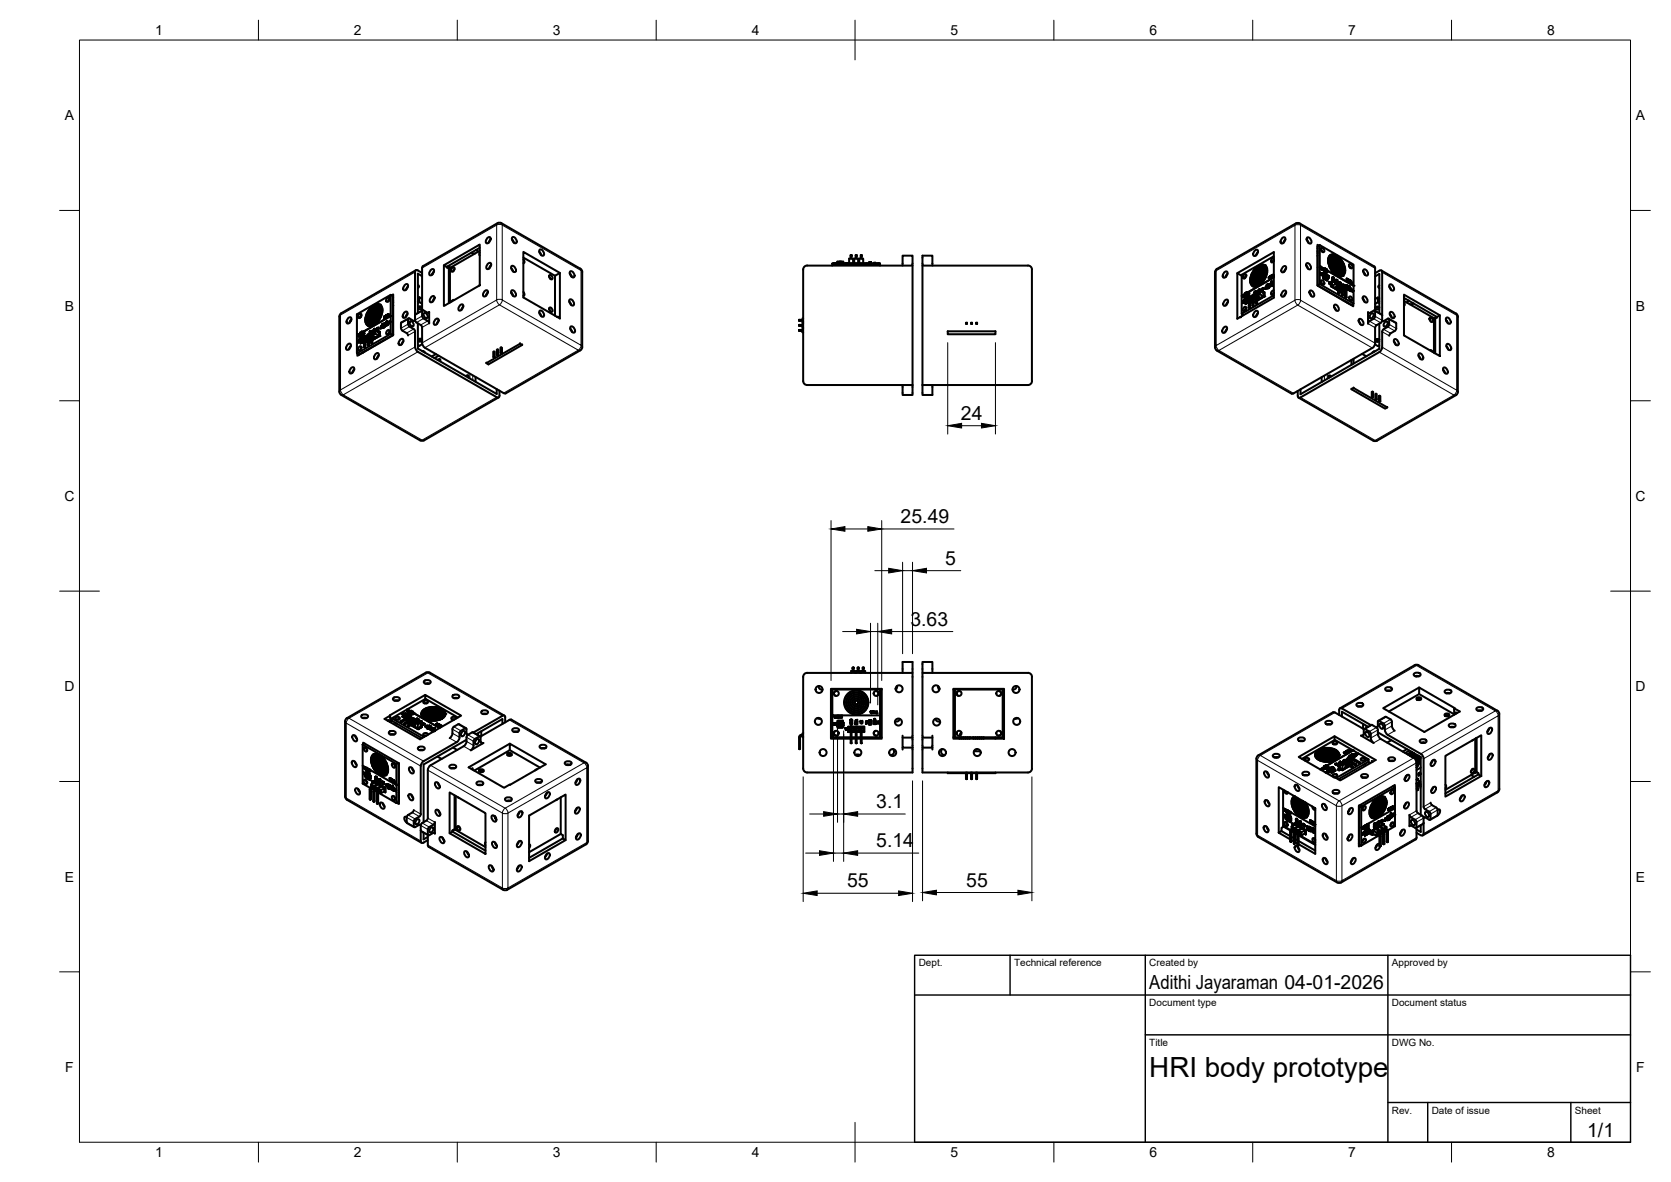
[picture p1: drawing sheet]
<svg xmlns="http://www.w3.org/2000/svg" width="420mm" height="297mm" viewBox="0 0 420 297" stroke-linecap="round" stroke-linejoin="round" font-family="sans-serif">
<defs><g id="words">
<text font-size="7" x="289" y="270.6">HRI body prototype</text>
<g font-size="4.9">
<text x="241.6" y="105.6">24</text>
<text x="226.5" y="131.5">25.49</text>
<text x="237.7" y="142">5</text>
<text x="228.9" y="157.3">3.63</text>
<text x="220.3" y="203.1">3.1</text>
<text x="220.3" y="212.9">5.14</text>
<text x="213" y="223">55</text>
<text x="243" y="222.8">55</text>
<text x="289" y="248.5">Adithi Jayaraman 04-01-2026</text>
<text x="399.1" y="285.7">1/1</text>
</g>
<g font-size="3.5">
<text x="39" y="8.8">1</text>
<text x="89" y="8.8">2</text>
<text x="139" y="8.8">3</text>
<text x="189" y="8.8">4</text>
<text x="239" y="8.8">5</text>
<text x="289" y="8.8">6</text>
<text x="339" y="8.8">7</text>
<text x="389" y="8.8">8</text>
<text x="16.3" y="30.2">A</text>
<text x="411.3" y="30.2">A</text>
<text x="16.3" y="78">B</text>
<text x="411.3" y="78">B</text>
<text x="16.2" y="125.9">C</text>
<text x="411.2" y="125.9">C</text>
<text x="16.2" y="173.7">D</text>
<text x="411.2" y="173.7">D</text>
<text x="16.3" y="221.6">E</text>
<text x="411.3" y="221.6">E</text>
<text x="16.4" y="269.4">F</text>
<text x="411.4" y="269.4">F</text>
<text x="39" y="290.8">1</text>
<text x="89" y="290.8">2</text>
<text x="139" y="290.8">3</text>
<text x="189" y="290.8">4</text>
<text x="239" y="290.8">5</text>
<text x="289" y="290.8">6</text>
<text x="339" y="290.8">7</text>
<text x="389" y="290.8">8</text>
</g>
<g font-size="2.5">
<text x="231" y="242.9">Dept.</text>
<text x="255" y="242.9">Technical reference</text>
<text x="289" y="242.9">Created by</text>
<text x="350" y="242.9">Approved by</text>
<text x="289" y="252.8">Document type</text>
<text x="350" y="252.8">Document status</text>
<text x="289" y="262.9">Title</text>
<text x="350" y="262.9">DWG No.</text>
<text x="350" y="279.9">Rev.</text>
<text x="360" y="279.9">Date of issue</text>
<text x="396" y="279.9">Sheet</text>
</g>
</g></defs>
<!-- layer: Visible -->
<g fill="none" stroke="#000" stroke-width=".51">
<path d="M122.5 59.8l.7-.2a1.02 1.02 0 0 1-.9 1.5l-.2-.4zM128.9 59.6a1.02 1.02 0 0 1 .9 1.5 1.02 1.02 0 0 1-.9-1.5zM322.4 59.9l.6-.3a1.02 1.02 0 0 1-.8 1.6l-.2-.4zM328.7 59.7a1.02 1.02 0 0 1 .9 1.5 1.02 1.02 0 0 1-.9-1.5zM87.5 80l.7-.2a1.02 1.02 0 0 1-.9 1.5l-.2-.4zM89.7 79l8.5-4.9v5.3l-6.7 3.9 6.7-3.9v4.5l-8.5 4.9v-4.5l.8-.5-.8 .5zM90.2 79.1l.2-.2h.4a.68 .68 0 0 1 0 .7 .68 .68 0 0 1-.7 .2zM90.6 79.6v.2M90.8 79.4l-.1 .1M90.9 79.2l-.4 .6M93 77.5a1.84 1.84 0 0 1 2.9-.7 4 4 0 0 1-3 5.2 1.85 1.85 0 0 1-.9-2.8zM93.1 77.5a1.77 1.77 0 0 1 2.7-.6 3.8 3.8 0 0 1-2.9 5 1.78 1.78 0 0 1-.8-2.7z"/>
<path d="M93.5 77.4a1.28 1.28 0 0 1 1.8-.4 1.28 1.28 0 0 1 .4 1.7 3.4 3.4 0 0 1-2.6 2.8 1.6 1.6 0 0 1-.7-2.5zM93.5 77.5a1.22 1.22 0 0 1 1.7-.4 1.22 1.22 0 0 1 .5 1.6l-.2 .6a2.58 2.58 0 0 1-2.7 2 2.16 2.16 0 0 1 0-2.8zM93.6 77.8a1.04 1.04 0 0 1 1.4-.4 1.04 1.04 0 0 1 .4 1.4l-.4 1a1.66 1.66 0 0 1-2.2 1 2.44 2.44 0 0 1 .8-3zM93.6 77.8a.99 .99 0 0 1 1.4-.3 .99 .99 0 0 1 .3 1.3l-.6 1.4a1.12 1.12 0 0 1-.9 .7 1.12 1.12 0 0 1-1.1-.5l.1-1.3zM93.6 78.2a.8 .8 0 0 1 1.4 0 2.02 2.02 0 0 1-1.7 2.4 1.35 1.35 0 0 1 0-2.1zM93.7 78.2a.75 .75 0 0 1 1.3 0 1.89 1.89 0 0 1-1.6 2.3 1.25 1.25 0 0 1 0-1.9zM93.7 78.6l.8-.3a1.21 1.21 0 0 1-1 1.8 1.05 1.05 0 0 1 .2-1.5zM93.7 78.6l.8-.2a1.09 1.09 0 0 1-1 1.6 .94 .94 0 0 1 .2-1.4zM93.8 78.9l.4-.2 .2 .3-.2 .5-.4 .2-.2-.3zM93.8 79l.4-.2 .1 .2-.1 .4-.4 .2-.1-.2zM94.2 78.8l-.4 .2v.6M94.3 78.7v.6l-.6 .3"/>
<path d="M94.5 78.4a1.09 1.09 0 0 0-1 1.6M94.5 78.3a1.21 1.21 0 0 1-1 1.8M94.7 77.9a1.68 1.68 0 0 0-1.4 2.5M94.8 77.8a1.8 1.8 0 0 1-1.6 2.7M95 77.5a2.16 2.16 0 0 0-2.4 2.2l.2 .9 .2 .3M95 77.4a2.35 2.35 0 0 1-1 3.5l-1 .1M95.2 77.1a2.16 2.16 0 0 0-2.4 1.4 2.16 2.16 0 0 0 0 2.8M95.2 77h.1M95.3 77a2.25 2.25 0 0 1 0 2.9 2.25 2.25 0 0 1-2.6 1.5M95.5 76.6a2.94 2.94 0 0 0-3.3 2.3 2.26 2.26 0 0 0 .3 2.8M95.5 76.5a3 3 0 0 1-.4 4.1 2.34 2.34 0 0 1-2.6 1.2M96.6 79.6v.1z"/>
<path d="M96.6 79.7h.1M96.6 79.6v.2M96.7 79.7v.2M96.7 79.4v.5v-.5l-.1 .4M96.7 79.9h.1M96.9 79.7h.1M96.9 79.4l-.1 .3M96.9 79.4l.1 .1M96.9 79.6v.1zM96.9 79.4l-.1 .1M97 79.5l-.1 .1zM97.1 79.6h.1"/>
<path d="M97.1 79.3h.1M97.1 79.3v.3zM97.1 79.3l-.1 .3M97.2 79.3v.2M97.2 79.5h.1M97.2 79.2l-.1 .1M97.2 79.2h.1M97.2 79.3v.2v-.2M97.3 75l.2-.2h.4a.68 .68 0 0 1-.1 .7 .68 .68 0 0 1-.7 .3zM97.4 79.1l-.1 .2M97.4 79.1l-.1 .3M97.5 79.1l-.2 .2"/>
<path d="M97.5 79l-.1 .1M97.5 79.1l-.1 .3zM97.5 79.4l.3-.2zM97.7 78.9l-.2 .5M97.8 79.2l-.1 .1M97.9 75.4l-.1 .2M98 75.2l-.4 .5M98.2 74.1l.6 .3v9.8l-8.5 4.9-.6-.3M98.5 74.2l.4-.2v10.2l-9 5.2v-.5M98.8 76.7l.1 .1M98.9 74.8l-.1 .1M98.9 75.6h-.1"/>
<path d="M98.9 75.9l-.1 .2M101.6 78.6l.7-.3a1.02 1.02 0 0 1-.9 1.6l-.2-.4zM101.8 71.7l.6-.3a1.02 1.02 0 0 1-.8 1.5l-.2-.4zM102.5 78.8l-.5 .9M102.6 71.9l-.5 .9M104.4 68.4v12l.3 .7 1.1 .6 .3 .3v4.2l.2 .7 .5 .5M104.4 68.4v-.3l.4-.2 1.3 .7M104.5 79l-.1 .2M104.6 67.9l-18.8 10.8-.3 .4-.2 .5v18.8l.2 .5 .3 .4 19.8 11.4M105.1 74.8l.3-.1 .7 .4M105.1 71.6l.3 .4-.3 .4M105.1 77.1l.6-.1 .4 .2"/>
<path d="M105.1 75.4h.1M105.1 74.9v.8M105.4 74.7v1.2l.7 .4M105.4 75.9l-.3 .2M106.1 77.1l-.5 .2-.5-.1M106.1 67.3l.2-.4 18.8-10.8 .5-.1 20.3 11.5 .4 .4 .1 .5v18.8l-.1 .5-19.1 11.1h-.5l-19.9-11.4M106.1 69.4l-1-.6v9.8M106.1 67.4v10.6M106.1 78.2v1.2M106.1 77.5l-.4 .2-.6-.1M106.1 79.4l.2 .5 1.3 .7 .3 .6M106.1 78.2l.2-.3 1.4 .7 .2-.2v2.9"/>
<path d="M106.2 78l-1.7 1M106.6 78.7a.76 .76 0 0 1 .8 .4 .76 .76 0 0 1-.1 .9l-.6-.5zM108.3 67.9l.7-.3a1.02 1.02 0 0 1-.9 1.6l-.2-.4zM108.4 74.7l.7-.3a1.02 1.02 0 0 1-.9 1.5l-.2-.4zM108.7 68.8l.1 .1M109.1 68.2l-.5 .9M109.3 74.9l-.5 .9M111.6 66.7l9-5.2v10.2l-9 5.2zM111.6 66.7l.7 .4M112.6 66.9l.6 .4M112.9 67.5v8.7M112.9 67l-.6 .1"/>
<path d="M113.6 67.4l.3-.2 .3 .1a.68 .68 0 0 1 0 .7 .68 .68 0 0 1-.7 .2zM114.2 75.4h-.3l-.4 .4M114.3 67.6l-.3 .6M115.6 76.8l.7-.3a1.02 1.02 0 0 1-.9 1.5l-.1-.4zM116.5 77l-.5 .9M118.5 63.5l1 .2M119.7 62.8l.3 .2 .1 .4M120.6 62.3l-8.3 4.8 .6 .4 .2-.1M120.6 63l-7.5 4.3v8.7M120.6 63.5l-.1 .4 .1 .3M120.6 71.6v.1M121.8 73.2l.7-.2a1.02 1.02 0 0 1-.9 1.5l-.2-.4z"/>
<path d="M122.6 66.3l.7-.2a1.02 1.02 0 0 1-.9 1.5l-.1-.4zM122.7 73.5l-.6 .9M123.4 60.1l-.5 .9M123.5 66.6l-.5 .9M128.5 73.5l.5 .9M128.5 67.4l.5 .9M128.6 73.6h-.1M128.7 73a1.02 1.02 0 0 1 .9 1.5 1.02 1.02 0 0 1-.9-1.5zM128.7 66.8a1.02 1.02 0 0 1 .9 1.5 1.02 1.02 0 0 1-.9-1.5zM128.7 60.1l.5 .9M131.6 63.3l9.2 5.3v11.4l-9.2-5.3zM131.6 64.7l8 4.6 1.2-.7"/>
<path d="M131.6 73.4l.3 .6-.3 .3M131.6 65.2l.3 .6-.3 .3M135.6 78.6l.5 .9M135.6 63.2l.5 .9M135.8 78.1a1.02 1.02 0 0 1 .8 1.5 1.02 1.02 0 0 1-.8-1.5zM135.8 62.7a1.02 1.02 0 0 1 .8 1.5 1.02 1.02 0 0 1-.8-1.5zM138.1 69.5l.3 .6M138.1 77.7l.3 .6M138.1 69.2l.2-.1a.68 .68 0 0 1 .6 .4 .68 .68 0 0 1-.2 .7 .79 .79 0 0 1-.6-1zM138.1 77.4l.2-.1a.68 .68 0 0 1 .6 .4 .68 .68 0 0 1-.2 .7 .79 .79 0 0 1-.6-1zM139.6 69.3v10M143.1 75.8l.5 .9"/>
<path d="M143.2 68.7l.6 .9M143.3 75.2a1.02 1.02 0 0 1 .9 1.6 1.02 1.02 0 0 1-.9-1.6zM143.4 68.2a1.02 1.02 0 0 1 .9 1.5 1.02 1.02 0 0 1-.9-1.5zM143.7 69.3l-.1 .1M202 80h-.2v1h.2M202 67.7v28.1a1.01 1.01 0 0 0 1 1h26.4M202.9 66.7h26.5v-2.5h-2.5v2.5M203 66.7a1.01 1.01 0 0 0-1 1M209.3 66.7v-.5l12 .1v.4M209.6 66.2h.1M209.7 66.2h.1M209.8 66.2h.1"/>
<path d="M209.9 66.2h.1M210 66.2h.1M210.1 66.2h.1M210.2 66.2h.1M210.3 66.2h.1M210.4 66.2h.1M210.5 66.3v-.5h1.5v.5M210.7 66.2h.1M210.8 66.2v-.2l-.1 .2h-.3l.5 .1M210.9 65.8h.4M211.1 66.3h.3M211.2 66.2v-.2l.1 .2"/>
<path d="M211.2 66.2h.1M211.3 65.8h.3M211.6 66.3h.3M211.7 66.2v-.2h.1v.2h.3M211.7 66.2h.1M212.2 66.2h.3M212.6 66.2h.1M212.7 66.2h.1M212.8 66.2h.1M212.9 66.2h.2zM213.1 66.2h.1M213.2 66.2h4.1z"/>
<path d="M213.5 66.3v-1.3h1v1.3M213.9 64.1h.2M213.9 64.3v-.2v.9M213.9 64.2h.2M214.1 64.3l-.2 .1h.2v.6M214.1 64.1v.3zM214.8 66.3v-1.3h1v1.3M215.2 64.1v.9M215.2 64.2h.1M215.4 64.1v.9M215.4 64.1v.3h-.2l.1-.1M215.4 64.1h-.2v.2"/>
<path d="M216 66.3v-1.3h1v1.3M216.4 64.1v.9M216.5 64.2h.1M216.7 64.1v.9M216.7 64.1v.3h-.3l.2-.1M216.7 64.1h-.3l.1 .2M217.8 66.2h.1M217.8 66.2h.4zM218.2 66.2h.1M218.5 66.2h.6zM218.6 65.9v.4M218.7 65.9h.2"/>
<path d="M219 65.9h-.4h.4v.3M219 66.2v.1M219.1 66.2h.4M219.6 66.2h.1M219.6 66.2h.6zM219.7 66.2v-.2h.4v.2M219.7 66.2v.1M220.1 66.2v.1M220.2 66.2h.5M220.8 66.2h.1M220.8 66.2h.3zM229.4 66.7v30.1"/>
<path d="M231.9 66.7v30.1M234.4 66.7v-2.5h-2.5v2.5h26.6M258.5 66.7a1.01 1.01 0 0 1 1 1M259.5 67.7v28.1a1.01 1.01 0 0 1-1 1h-26.6M307.8 68.5l.7-.3a1.02 1.02 0 0 1-.9 1.6l-.2-.4zM307.9 75.6l.7-.3a1.02 1.02 0 0 1-.9 1.5l-.1-.4zM308.2 69.4l.1 .1M308.7 68.8l-.6 .9M308.8 75.8l-.5 .9M311.1 68.7l9.2-5.3v11.4l-9.2 5.3zM311.1 68.7l1.1 .6M312.2 78.9l.5 .2"/>
<path d="M312.3 78.9v.5M312.5 75.8v.4M312.5 76.2h.1M312.6 75.7h.1M312.5 75.8v.3zM312.6 76.1h.1M312.6 76l-.1 .1M312.6 75.7l-.2 .1M312.6 74.3v.3M312.7 74.2v.3zM312.7 74.6h.1M312.7 74.6h-.1"/>
<path d="M312.7 76h.1M312.7 69.1l.2-.2 .4 .1a.68 .68 0 0 1-.1 .7 .68 .68 0 0 1-.6 .2zM312.7 77.3l.2-.2 .4 .1a.68 .68 0 0 1-.1 .7 .68 .68 0 0 1-.6 .2zM312.7 75.8v.2v-.2M312.7 74.2h.1M312.7 74.5h.1M312.7 74.2l-.2 .1M312.7 75.7h.1M312.7 75.6v.5M312.7 75.2l1.1-.6v.5l-1.1 .6zM312.7 75.7l.4 .2M312.8 74.5h.1"/>
<path d="M312.8 74.2h.1M312.9 74.5h.1M312.9 74.5l.1-.2zM312.9 74.1h.1M312.9 75.8v.2M312.9 75.8h.1M312.9 75.9h.1M313 74.1l-.2 .4M313 74l-.2 .2M313 74l.1 .2M313 75.8l.1 .1M313.1 75.2h.1"/>
<path d="M313.1 75.3h.1M313.1 75.4h.1M313 75.3v.1M313 75.2l.1 .1M313.1 74.2l-.1 .1zM313.1 75.9v.1M313.1 73.6l-.1 .4M313.1 75.9h.1M313.1 75.2v.1M313.1 75.8h.2M313.1 76h-.1M313.1 76v.4"/>
<path d="M313.1 75.1v.2v-.2l-.1 .1M313.1 75.7l-.1 .3M313.2 75.3h.1M313.2 75.1h.1M313.2 75.2h.1M313.2 75.2v.1M313.2 75.7l-.1 .1M313.3 75.3h.1M313.3 75.1h.1M313.2 75.9l.1 .3M313.2 76.1l-.1 .1M313.3 75.1l-.1 .1"/>
<path d="M313.3 75.8h.1M313.3 74.9h-.1M313.3 75.9l-.1 .3-.1-.2M313.3 75.8v.1M313.3 75.2h.1M313.4 75.1h.1M313.4 69.3l-.4 .6M313.4 77.5l-.4 .6M313.4 75.8v.4zM313.4 76.2l-.3 .2 .3-.2M313.4 74.8h.1M313.4 74.7l-.3 .3 .1-.2"/>
<path d="M313.4 75l-.2 .3M313.4 69.2l-.4 .8M313.4 77.4l-.4 .7M313.4 75.6l.1 .1M313.4 75h.1M313.4 75.2h.1M313.4 75l-.1 .1M313.4 73.8l.3 .1-.3-.1-.3 .1 .3 .2M313.4 73.8l.4 .1M313.4 73.8v-.4v.4M313.5 75.1h.1M313.5 75.7l-.2 .1"/>
<path d="M313.5 75.7v.1M313.5 75.8l-.2 .1M313.5 76.2l.2-.2zM313.5 75.8v.4M313.5 75h.1M313.5 75.5l-.1 .1M313.5 74.9l-.2 .3M313.5 75.6h.1M313.5 73.4v.3M313.5 74.9h.1M313.5 74.9l-.1 .1M313.6 75.6l.1 .4"/>
<path d="M313.6 75.9l-.1 .1M313.6 74.6l-.1 .2M313.6 75.6l-.1-.1v.1M313.6 75.6h.1M313.7 74.7h-.1M313.7 75.7l-.1 .3-.1-.2M313.7 75.6v.4zM313.7 74.6l-.2 .2M313.7 73.5l.2-.1v.5l-.8 .4v-.2l.1 .2 .7-.5v-.4l-.1 .1M313.7 75.3v.1M313.7 75.4l.1 .1M313.8 75.5h.1"/>
<path d="M313.8 73.5l-.3-.1-.5 .3v.3l.2 .1M313.8 74.6l.2 .1M313.8 75.1l.2 .1M313.8 75.6l-.1 .1M313.8 75.6l.2 .2M313.8 75.6v.4l.2-.1-.2 .1M313.8 75.5l-.2 .1M313.8 75.3h-.1M313.9 73.5v.3zM313.9 73.5v.3l-.7 .4M313.9 73.4l-.1 .1M313.9 74.7v-.3l.1 .3"/>
<path d="M313.9 75.5l.1 .2M313.9 75.7l-.1 .1M314 75.4l-.2-.1 .2 .2M314 74.7h.1M314.1 74.3v.3zM314.1 74.3l-.3 .3 .1-.2M314.2 77.2l.1 .1zM314.2 77.2l-.2 .1 .2 .1M314.2 77.3l-.2 .1M314.2 74.8v2.4M314.3 74.5l-.3 .4v2.4M314.3 74.8h.1"/>
<path d="M314.4 74.9h.4M314.6 75.7v.3M314.6 74.5l.2 .4-.2-.2M314.6 74.7l-.3 .2v2.4M314.6 74.5l-.4 .1-.1 .2M314.6 76h.1M314.6 75.6v.3zM314.6 75.6l-.1 .1M314.7 75.9h.1M314.7 75.6h.1M314.7 75.9h-.1M314.8 75.7v.2"/>
<path d="M314.8 75.7v.1v-.1M314.9 75.8h.1M314.9 75.8h-.1M314.9 75.1l-.6 .3 .6 .3M314.9 74.3l-.4 .2M315 76.8h.1M315.2 74l-.3 .4v2.4M315.2 76.8h-.3h.2M315.2 75.1l.6 .3M315.3 74.3h.4M315.4 71h.1M315.4 73.5h.1"/>
<path d="M315.4 73.7l.2-.1zM315.5 78.4l.7-.3a1.02 1.02 0 0 1-.9 1.5l-.2-.4zM315.5 63l.7-.2a1.02 1.02 0 0 1-.9 1.5l-.2-.4zM315.5 73.4l-.1 .1zM315.5 74l.2 .3M315.5 74h-.4v.3l-.1 2.4 .2 .1v-2.4l.2-.2 .3 .1M315.6 73.3h.1M315.5 67.6a1.84 1.84 0 0 1 2.8-.7 4 4 0 0 1-2.9 5.1 1.85 1.85 0 0 1-.9-2.7zM315.6 67.6a1.77 1.77 0 0 1 2.7-.6 3.8 3.8 0 0 1-2.9 4.9 1.78 1.78 0 0 1-.8-2.6zM315.6 73.4l-.1 .2M315.7 73.3v.2M315.7 73.2l-.2 .1-.1 .4"/>
<path d="M315.7 73.6l-.3 .3M315.7 73.2h.1M315.7 73.5h.1M315.8 73.4h.1M315.8 73.5l-.4 .3M315.8 73.6l-.2 .3zM315.8 75.7l-.6 .3M315.8 75.6l-.6 .3M315.8 74.6l-.6 .3 .6 .3M315.8 73.3h.1M315.8 73.8l-.4 .2M315.9 73.6l-.1 2.7"/>
<path d="M315.9 76.3h-.1M316 67.5a1.28 1.28 0 0 1 1.8-.5 1.28 1.28 0 0 1 .4 1.8 3.4 3.4 0 0 1-2.6 2.8 1.6 1.6 0 0 1-.7-2.5zM316 67.6a1.22 1.22 0 0 1 1.7-.5 1.22 1.22 0 0 1 .4 1.7l-.1 .6a2.58 2.58 0 0 1-2.7 2 2.16 2.16 0 0 1 0-2.9zM316.1 67.9a1.04 1.04 0 0 1 1.4-.4 1.04 1.04 0 0 1 .4 1.4l-.4 1a1.66 1.66 0 0 1-2.2 1 2.44 2.44 0 0 1 .8-3zM316.1 73.5l-.2 .1M316.1 67.9a.99 .99 0 0 1 1.4-.3 .99 .99 0 0 1 .3 1.3l-.6 1.3a1.12 1.12 0 0 1-.9 .8 1.12 1.12 0 0 1-1.1-.5l.1-1.4zM316.1 76.3h-.3h.2M316.1 74.6l.7 .4v-.2M316.1 68.2a.8 .8 0 0 1 1.4 .1 2.02 2.02 0 0 1-1.7 2.4 1.35 1.35 0 0 1 0-2.1zM316.1 73.8h.1M316.2 68.3a.75 .75 0 0 1 1.2 0 1.89 1.89 0 0 1-1.5 2.3 1.25 1.25 0 0 1 0-2zM316.2 68.6l.8-.3a1.21 1.21 0 0 1-1.1 1.9 1.05 1.05 0 0 1 .3-1.6z"/>
<path d="M316.2 73.8h.4M316.2 68.7l.7-.3a1.09 1.09 0 0 1-.9 1.7 .94 .94 0 0 1 .2-1.4zM316.3 69l.4-.2 .2 .2-.2 .5-.4 .2-.2-.2zM316.3 73.5l.5-.4 .9 .5v.9M316.3 69l.3-.2 .2 .3-.2 .4-.3 .2-.1-.3zM316.3 73.1l.4-.1zM316.3 78.6l-.5 .9M316.3 63.3l-.5 .9M316.4 73.4h.1M316.4 73.3l-.1 .1M316.4 73.3h.1M316.4 73.7l.2 .1"/>
<path d="M316.4 73.7l-.3 .2v2.4l-.2-.1 .1-2.7a.36 .36 0 0 1 .6 .3M316.5 73.2h.1M316.5 73.2h.1zM316.6 73.2v.1M316.6 73.1l-.2 .2M316.7 73.2h.1M316.7 72.7l-.4 .4M316.7 72.7l-.3 .3zM316.7 72.9l-.3 .1M316.7 68.9l-.5 .2v.5M316.7 68.8l.1 .6-.6 .3M316.8 73.1v.9l.9 .5-.7 .4-.9-.5 .7-.4"/>
<path d="M316.8 75l-.7 .4M316.9 68.4a1.09 1.09 0 0 0-.9 1.7M317 68.3a1.21 1.21 0 0 1-1 1.9M317.2 68a1.68 1.68 0 0 0-1.5 2.5M317.2 72.6v.1M317.2 72.6h.1M317.2 72.7h.1M317.2 67.9a1.8 1.8 0 0 1-1.5 2.7M317.5 67.6a2.16 2.16 0 0 0-2.4 2.2l.1 .9 .3 .3M317.5 67.5a2.35 2.35 0 0 1-1 3.4l-1 .1M317.5 72.7l-.2 .3M317.5 72.9l-.1 .2z"/>
<path d="M317.5 72.5l-.3 .2 .3-.1M317.5 72.7l-.3 .2v.2h.2M317.6 72.4v.1v-.1l-.4 .2M317.6 72.5h.1M317.6 72.8l-.1 .1zM317.7 67.1a2.16 2.16 0 0 0-2.4 1.5 2.16 2.16 0 0 0 0 2.8M317.7 67a2.25 2.25 0 0 1 0 3 2.25 2.25 0 0 1-2.5 1.5M317.9 73.5l-.3 .1 .3-.1v1M317.9 74.5l-1.8 1M317.9 73.4v1.1zM317.9 73.4l-.3 .2M317.9 66.7a2.94 2.94 0 0 0-3.2 2.3 2.26 2.26 0 0 0 .3 2.8"/>
<path d="M318 66.6a3 3 0 0 1-.4 4.1 2.34 2.34 0 0 1-2.7 1.2M318.2 72.4v.2M318.2 72.4h.1M318.2 72.5l.3-.1zM318.2 72.5h.1M318.2 72.6h.1M318.3 72l-.1 .4M318.3 72.1l-.1 .3 .2-.2M318.5 72l-.1 .1M318.5 72.1h.1M318.5 72.3h.1M318.5 71.9l-.3 .2"/>
<path d="M318.5 72.3l-.3 .2M318.5 71.6l.3-.1v.4l-.3 .2zM318.5 72.1l.3-.2zM318.5 72.1l.3 .2M318.6 71.7h.1M318.7 71.7h.1M318.6 71.8h.1M318.6 71.8v.1M318.6 71.9h.1M318.6 71.7v.1M318.7 71.9h.1M318.7 71.6l-.1 .1"/>
<path d="M318.7 71.6h.1M318.7 71.7l-.1 .1M318.7 71.8h.1M318.7 72.5l.5-.2zM318.7 72.3v.2M318.7 72.3v.2v-.2M318.8 72.4l.3-.2zM318.8 71.4v.1M318.8 72l.3 .1M319 71.5l.1 .7M319 69.6v.2zM319 69.8h.1"/>
<path d="M319 69.6v.3M319.1 72.2l-.3 .2M319.1 71.5l-.3-.1-.3 .2M319.1 71.4l-.1 .1 .1-.1v.8M319.1 72.2l-.4 .3M319.2 71.3v1v-1l-.3 .2M319.2 69.9h.1M319.2 69.8v.2M319.2 69.5v.4v-.4l-.1 .4M319.3 69.8h.1M319.3 69.4l.1 .1M319.3 69.5h.1"/>
<path d="M319.3 69.4v.2M319.4 69.5l-.1 .3M319.4 69.7l-.1 .1zM319.4 69.5v.2zM319.5 71.7v.3M319.5 72l.5-.3zM319.6 69.3h.1M319.6 69.4v.2zM319.6 69.6h.1M319.6 69.3l-.1 .4M319.6 71.8l.3-.1zM319.7 69.5h.1"/>
<path d="M319.7 69.3v.3M319.7 69.3h-.1M319.7 69.3h.1M319.7 69.3v.2v-.2M319.7 70.9v.6l.2 .1M319.7 71.5l-.3 .1 .2 .1M319.8 70.7l-.2 .3M319.8 70.9l.1-.1zM319.8 70.9v.1zM319.8 71h.1M319.8 71.1l-.4 .1v.4M319.9 69.2l-.1 .1"/>
<path d="M319.9 69.1l-.1 .4M319.9 70.8h-.1M319.9 71.7l-.3 .1M319.9 71.1v.6M319.9 69.2l-.1 .2M319.9 71l-.1 .1 .1-.1v.7l-.3 .2v-.2v.2M320 71v.7v-.7l-.3 .1M320 69.1h-.1M320 69.5l.3-.2zM320 69.2l-.1 .3zM320.2 69l-.2 .5M320.3 69.3h-.1"/>
<path d="M320.3 64.4l-8.1 4.7v5.3l.8-.5-.8 .5v4.5l8.1-4.7M320.3 69.7l-6.4 3.7v.5l-.8 .4M320.3 65.4l-.2 .4M320.3 73.6l-.2 .4M320.3 73.4l-.3 .7M320.3 65.2l-.3 .7M320.3 73a.62 .62 0 0 0-.6 .4 .62 .62 0 0 0 .2 .7l.4-.3M320.3 64.8a.62 .62 0 0 0-.6 .4 .62 .62 0 0 0 .2 .7l.4-.3M322.5 73.3l.7-.3a1.02 1.02 0 0 1-.9 1.5l-.1-.4zM322.5 67.1l.7-.2a1.02 1.02 0 0 1-.9 1.5l-.1-.4zM323.2 60.2l-.5 .9M323.3 73.6l.1 .1"/>
<path d="M323.4 73.5l-.5 .9M323.4 67.4l-.5 .9M328.4 66.7l.5 .8M328.5 60.2l.5 .9M328.6 66.1a1.02 1.02 0 0 1 .9 1.6 1.02 1.02 0 0 1-.9-1.6zM329.2 73.5l.6 .9M329.4 73a1.02 1.02 0 0 1 .9 1.5 1.02 1.02 0 0 1-.9-1.5zM331.3 62.3v.1M331.3 63.1h.1M331.3 63.5v.1M331.3 71.7v.1M331.3 64.2v.1"/>
<path d="M331.6 61.7l-.3-.2v10.3l9 5.2v-.7M331.9 61.6v5.3l.9 .5M331.9 61.6l8.4 4.9v5.3l-6.6-3.8 6.6 3.8v4.5l-8.4-4.9v-4.5l.9 .5M331.9 61.6l-.6 .3v9.8l8.5 4.9 .5-.3M331.9 71.4l-.6 .3M332 68.6l.2 .1M332.1 68.7h.1M332 68.6h.1M332.1 68.7v.3zM332.1 70.8l.4 .6M332.1 62.7l.4 .5M332.1 68.7v.3"/>
<path d="M332.2 67.2l.1 .1M332.2 67.3h.1M332.2 67.2h.1M332.2 62.9l.1 .1M332.2 62.3l.1-.1a.68 .68 0 0 1 .6 .5 .68 .68 0 0 1-.1 .7 .79 .79 0 0 1-.6-1.1zM332.2 70.5l.1-.1a.68 .68 0 0 1 .6 .5 .68 .68 0 0 1-.1 .7 .79 .79 0 0 1-.6-1.1zM332.2 62.9h.1M332.2 69l-.1 .1M332.2 67.3v.3zM332.3 67.3v.3M332.3 68.9v.2zM332.3 68.9h.1"/>
<path d="M332.3 68.8l.2 .1v.4M332.4 68.8l-.1 .4M332.4 67.3l.3 .3-.2 .2M332.5 67.8h.1M332.4 67.7h.1M332.4 67.6l.2 .2M332.4 67.4h.1M332.5 68.9h.1M332.5 67.4h.1M332.5 69h.1M332.5 69v.3zM332.6 67.5h.1"/>
<path d="M332.6 67.5v.2zM332.6 67.8h.1M332.7 68.9h.1M332.7 68.9v.6l.1 .1M332.7 68.9v.6M332.7 69.5l.1 .1M332.8 69.6v.4zM332.8 68.9v-.4v.4M332.8 68.5l.2 .2M332.8 67.4v.5l.8 .5M332.8 67.5l.1 .1-.1-.1v.4l.7 .4v-.1v.1M332.8 67.6v.3z"/>
<path d="M332.8 67.6v.3M332.8 67.9l.7 .4M332.9 69.5l-.1 .1M332.9 68.8v.1M332.9 67.6l.3-.2v.4l-.3 .1M332.9 68.8v-.2l-.1 .3M332.9 69.9l.1 .1M332.9 68.6l.1 .1M332.9 69.6l-.1 .3v-.3M332.9 69.5h.1M333 69.4l-.1 .1M333 67.6l-.2-.2v.5l.8 .5v-.2"/>
<path d="M333 68.8l-.1 .1M333 68.8h.1M333 69.7l.2 .1M333 69.7v.4l-.2-.1 .2 .1M333 69.7v.3l-.2-.1M333 68.7v.1M333 69.6v.1M333.1 68.8l-.4 .2v.5h.2M333.1 68.8l1 .6v.5l-1-.6zM333.1 69.6h-.1M333.1 69.3l-.4 .2M333.1 69.8v.4z"/>
<path d="M333.1 68.7l.3 .2-.2-.1M333.2 69.8v.3v-.2M333.2 68.8v.1M333.2 67.8l-.2 .2 .3-.2 .3 .2-.2 .2M333.2 67.4l.5 .3v.4M333.2 69.8h.1M333.2 70.1l.2 .1M333.3 67.5v.3v-.3M333.4 69.9l.1 .1M333.4 69.7h-.1M333.4 69.6v.2M333.4 69.9v.3l-.2-.1"/>
<path d="M333.4 69.3h.1M333.4 69.2h.1M333.4 69.1h.1M333.4 69.9v.4l-.3-.1 .3 .1M333.4 69.2v.1M333.4 69.1v.1M333.4 69.1l.1 .2M333.4 69.7l-.1 .1M333.4 69.9l.2 .1M333.4 69.8v.1M333.5 68.9h.1M333.5 68.9l.2 .2"/>
<path d="M333.5 69.4h.1M333.5 69.3h.1M333.5 69.2h.1M333.5 69.2l.1 .1M333.6 69.2h.1M333.5 69.2l.1 .2M333.5 69l.1 .1M333.6 69.4h.1M333.6 70h.1M333.6 69.9v.1M333.6 70.3l.1 .1M333.6 69l.1 .1"/>
<path d="M333.6 67.7l.1 .4-.2 .1M333.6 69.2l.1 .1M333.7 69.5h.1M333.7 70l-.2 .3v-.3M333.7 69.9v.1M333.7 69.3h.1M333.7 69.9h-.1M333.7 70.1l.2 .1M333.7 70.1v.4l-.2-.1v-.4v.4l.2 .1M333.7 70.1v.3l-.2-.1M333.7 69.8l.1 .2M333.7 69.1h.1"/>
<path d="M333.7 69.3v.2M333.8 69.3h.1M333.8 69.3l.1 .1M333.8 70l-.1 .1M333.8 69.5h.1M333.8 69.4h.1M333.8 70h.1M333.9 69.4v.2M333.9 70v.2M334.1 70.8l.2 .2M334.2 70.9h.1M334.1 70.9h.1"/>
<path d="M334.1 69.9l-.3 .1M334.2 70.9v.4zM334.2 64.4a1.84 1.84 0 0 1 2.8 .6l.8 1.1a2.59 2.59 0 0 1-.2 3.2 2.8 2.8 0 0 1-3.2-2 3.3 3.3 0 0 1-.2-2.9zM334.2 70.9v.4M334.2 71.3h.1M334.3 64.4a1.77 1.77 0 0 1 2.7 .7l.7 1a2.5 2.5 0 0 1-.1 3.1 2.7 2.7 0 0 1-3.1-1.9 3.2 3.2 0 0 1-.2-2.9zM334.4 71.1v.3zM334.4 71l.2 .1M334.5 71.1v.4M334.5 71.1h.1M334.5 64.7a1.59 1.59 0 0 1 2.5 .7 3.1 3.1 0 0 1 .7 3.2 1.59 1.59 0 0 1-2.5-.6 3.1 3.1 0 0 1-.7-3.3zM334.6 64a3 3 0 0 0 .4 4.2 2.34 2.34 0 0 0 2.6 1.1"/>
<path d="M334.6 64.8a1.52 1.52 0 0 1 2.4 .7 2.59 2.59 0 0 1 .3 3.3 2.15 2.15 0 0 1-2.4-1.4 2.74 2.74 0 0 1-.3-2.6zM334.6 64.1a2.94 2.94 0 0 1 3.3 2.4 2.26 2.26 0 0 1-.3 2.8M334.6 70.8v1.1zM334.6 70.8l.4 .2M334.6 71.9l1.8 1.1M334.7 70.9v1M334.7 71.9l1.7 1M334.8 64.5a2.25 2.25 0 0 0 0 2.9 2.25 2.25 0 0 0 2.6 1.5M334.9 64.6a2.16 2.16 0 0 1 2.4 1.4 2.16 2.16 0 0 1 0 2.8M334.9 71l-.2-.1 .2 .1M334.9 65a1.66 1.66 0 0 1 2.2 1.1 1.67 1.67 0 0 1-.2 2.4 2.52 2.52 0 0 1-2-3.5zM335 65.1a1.59 1.59 0 0 1 2.1 1l.2 .5a1.13 1.13 0 0 1 .2 1.2 1.13 1.13 0 0 1-1 .7 2.57 2.57 0 0 1-1.5-3.4z"/>
<path d="M335 70.4l.1 .2zM335 70.4h.1M335 70.4l.4 .2v.2M335.1 69.9h.1M335 69.9h.1M335 70.2h.3l-.3-.2 .3 .2M335 70h.1M335 70l.4 .2-.3 .1h.3M335 70.3h.1M335.1 70.6l.1 .2zM335 69.8h.1M335.1 64.9a2.35 2.35 0 0 0 1 3.5l1 .1"/>
<path d="M335.1 70.4l.2 .3M335.1 69.7l.2 .1 .1 .3M335.2 69.8h.1M335.1 69.7l.1 .2M335.1 65a2.16 2.16 0 0 1 2.4 2.2l-.2 .9-.2 .3M335.1 70.3l.3 .2M335.2 69.8v.1M335.2 69.8v.2l-.1-.1 .1 .1M335.2 65.4a1.34 1.34 0 0 1 1.8 1.1 .94 .94 0 0 1 .3 1 .94 .94 0 0 1-.9 .6 2.02 2.02 0 0 1-1.2-2.7zM335.3 70.8h.1M335.2 69.8l.2 .2zM335.3 65.5a1.25 1.25 0 0 1 1.6 1 .88 .88 0 0 1 .3 .9 .88 .88 0 0 1-.8 .6 1.89 1.89 0 0 1-1.1-2.5z"/>
<path d="M335.3 65.3a1.8 1.8 0 0 0 1.6 2.7M335.3 70.1h.1M335.3 70h.1M335.4 65.4a1.68 1.68 0 0 1 1.4 2.5M335.4 77.1l.5 .9M335.6 65.8a1.21 1.21 0 0 1 1 1.8 1.21 1.21 0 0 1-1-1.8zM335.6 65.8a1.21 1.21 0 0 0 1 1.8M335.6 76.6a1.02 1.02 0 0 1 .9 1.5 1.02 1.02 0 0 1-.9-1.5zM335.6 65.9a1.09 1.09 0 0 1 1 1.6 1.09 1.09 0 0 1-1-1.6zM335.6 65.9a1.09 1.09 0 0 1 1 1.6M335.7 70.6v.8l-.9 .5v-.8l.9-.5 .6 .3M335.7 71.4l.7 .4-.9 .5-.7-.4"/>
<path d="M335.7 72.4l.7 .4M335.8 66.3l.5 .1 .1 .7-.5-.1zM335.8 66.3l.5 .2 .1 .5-.5-.1zM335.8 66.2v.7l.6 .3M335.9 66.3l.4 .3v.5M335.9 70.7h.1M335.9 70.3h.1M335.9 70.3l.4 .1M336 70.6l.3 .3M336 70.6v.1M336 70.3l.3 .4M336.1 70.7h.1"/>
<path d="M336.1 70.7l.1 .1zM336.3 70.9h.1M336.4 71.2h-.4l.3-.1 .1 .2v2.4M336.4 73.7h.4M336.4 73.7l.2-.1-.1 .2M336.4 72l-.7 .4v-.2M336.5 70.9l.3 .4v2.4M336.6 71.2v2.4l.2 .1M336.6 73.7l.1 .1M336.6 71.2l-.2-.3-.4 .1v.2M336.8 73.1l.5 .3M336.8 73.2l.5 .3"/>
<path d="M336.8 72l.5 .3-.5 .3M336.8 73l.5 .3M336.8 70.9l.4 .2M336.9 71.1h.1M336.8 70.9v.1zM336.8 71.2h.1M336.9 71l.3 .2zM336.9 71.2l.3 .2-.4-.2M336.9 71.6l.4-.2 .2 .3v2.4l-.2 .1v-2.4l-.1-.2-.3 .2zM336.9 71.8h.3M336.9 71.2l.3 .2-.3-.1M337.2 71.1v.2"/>
<path d="M337.2 71.2h.1M337.3 71.7h-.1M337.3 74.2h.4M337.3 72.5l-.5 .4M337.4 71.4l.3 .4v2.4M337.5 74.2l.1 .1M337.7 74.2l-.2-.1-.1 .2M337.7 71.7l.4 .2M337.7 72.5l.5 .3-.5 .4M337.8 75.4l-.1 .1M337.8 71.6h.2zM337.8 71.6h.1"/>
<path d="M337.8 71.5l.4 .2-.1 .2M337.8 71.8h.1M337.8 71.8h.2zM338 71.7h-.2M338 71.8l.1 .1zM338 72l-.2 .3 .2-.1M338 72h.4v.2M338 72.2l.2 .1v2.4l.2-.1v-2.4M338 71.7l.1 .1M338.1 71.9h.1M338.2 72.2l-.4 .1M338.2 74.7h.4"/>
<path d="M338.3 71.9l.2 .1M338.3 75.7l.1 .2M338.3 72v-.4v.4M338.3 71.6l.3 .1M338.4 71.7v.3M338.4 74.7l.1 .1M338.5 72l.1 .3M338.5 71.8l.2-.1 .3 .2M338.5 71.8l-.1-.1 .1 .1M338.6 72.7l.2 .1zM338.6 74.7l-.3 .1M338.6 72.5l.1 .2"/>
<path d="M338.6 72.7h.1M338.6 72.3v2.4M338.6 70l.2 .3M338.6 70.2l.1 .2zM338.6 70.2v-.2v.2M338.8 70.4h.1M338.7 71.8l.3 .1v.4l-.3-.1zM338.7 72.2l.3 .2zM338.7 71.7v.1M338.7 72.3l-.1 .1M338.7 72.7v-.1v.1M338.8 76v.1"/>
<path d="M338.8 72.6v.2M338.8 70.1v.5M338.8 70.4v.1zM338.8 71.9l.1 .1M338.8 72h.1M338.8 71.9h.1M338.8 72.1h.1M338.8 72l.1 .1M338.8 72.1l.1 .1M338.9 72h.1M338.8 72.1v.1M338.9 72.1h.1"/>
<path d="M338.9 72.2h.1M338.9 70.2l.1 .3M339 70.5h.1M338.9 70.4h.1M338.9 70.4l.1 .1M339 70.2h.1M338.9 70.2h.1M338.9 72.1v.1M339 70.2v.2zM339 72.4l-.3 .2M339 76.1v.1M339.1 70.3l.2 .4"/>
<path d="M339.1 70.3v.3zM339.2 72.2v.7zM339.2 72.2l.2 .1v.4M339.2 70.4h.1M339.2 70.4v.2M339.2 72.9l.4 .2v-.2v.2M339.2 72.2v.7M339.2 74.9l.3 .6M339.2 66.8l.3 .5M339.2 72l.2 .1zM339.2 72h.1M339.2 72l.2 .1"/>
<path d="M339.3 70.4h.1M339.2 72.9l.3 .2zM339.2 72.3v.6l.3 .2M339.2 72.8l.2-.1 .3 .2M339.2 66.9l.2 .1M339.2 66.4l.2-.1a.68 .68 0 0 1 .6 .4 .68 .68 0 0 1-.1 .8 .79 .79 0 0 1-.7-1.1zM339.2 74.6l.2-.1a.68 .68 0 0 1 .6 .4 .68 .68 0 0 1-.1 .7 .79 .79 0 0 1-.7-1zM339.3 70.5h.1M339.3 70.5v.2zM339.3 72.4l.4 .1v.4l-.2 .1M339.3 72.3l-.1-.1 .1 .1M339.3 67h.1"/>
<path d="M339.4 72.1v-.2v.2M339.4 71.9l.1 .3M339.4 72.1v.1zM339.4 67.2h.1M339.4 72.1v.1M339.4 70.6l.1 .2zM339.4 70.5l.2 .3M339.5 67.3h.1M339.6 72.9v.3l-.4-.3 .4 .3M339.6 71h.1M339.6 70.9l.1-.3v.4M339.7 70.6l.2 .5-.3-.1 .3 .1"/>
<path d="M339.9 72.8l.1 .2zM339.9 72.8h.1M339.9 72.8l.3 .1v.2M339.9 73.1l.3 .1M339.9 73.1v.1zM340 73l.1 .1zM340 72.8l.2 .3M340 73.2v.1M340.2 73.1h.1M340.2 73.2v.1M340.2 73.2v.1l-.2-.1 .2 .1M340.2 72.9v.2z"/>
<path d="M342.6 75l.6 .9M342.8 68.2l.5 .9M342.8 74.5a1.02 1.02 0 0 1 .9 1.5 1.02 1.02 0 0 1-.9-1.5zM342.9 67.7a1.02 1.02 0 0 1 .9 1.5 1.02 1.02 0 0 1-.9-1.5zM343.2 68.9l-.1 .1M344.7 78.9l.4-.2a.76 .76 0 0 1 .2 .9 .76 .76 0 0 1-.9 .3v-.5zM345.7 78l1.7 1.1M345.8 67.4v10.7M345.8 69.5l1-.7v9.9M345.8 79.5l-.2 .4-1.2 .8-.4 .6v-2.8l.3 .2 1.3-.7 .2 .3v1.2M345.8 77.5l.4 .3 .6-.2M345.8 67.4l-.2-.5-18.8-10.7-.5-.2-.5 .1-20.2 11.8-.1 .5v18.9l.1 .4 .4 .4 18.9 10.9 20.2-11.6 .5-.5 .2-.7"/>
<path d="M345.8 77.2l.5 .2 .5-.2M346.5 74.7v1.3l-.7 .4M346.5 76l.3 .2M346.8 74.9v.9M346.8 74.9l-.3-.2-.7 .5M346.8 77.2l-.6-.2-.4 .3M346.8 71.7l-.3 .3 .3 .4M347.3 68l18.8 10.8M347.4 79l.1 .3M347.5 68.4v12.1l-.1 .5-1.3 .7-.3 .6M347.5 68.4v-.3l-.4-.2-1.3 .8M349.3 72l.5 .9"/>
<path d="M349.4 78.9l.6 .9M349.5 71.5a1.02 1.02 0 0 1 .9 1.5 1.02 1.02 0 0 1-.9-1.5zM349.6 78.4a1.02 1.02 0 0 1 .9 1.5 1.02 1.02 0 0 1-.9-1.5zM353 74.9l8.3 4.9M353 74l9 5.2v10.3l-9-5.2zM353 75.6l7.6 4.3M353 76l.2 .5-.2 .3M354.3 75.6l-.3 .1-.1 .4M355.4 76.2l-.9 .2M359.5 79.9l.1-.1a.68 .68 0 0 1 .6 .4 .68 .68 0 0 1-.1 .7 .79 .79 0 0 1-.6-1zM360.6 80v8.6M361.2 79.7h.1"/>
<path d="M361.3 79.8l-.4 .2M362 79.2l-1.2 .8M363.7 79.8a1.02 1.02 0 0 1 .9 1.5 1.02 1.02 0 0 1-.9-1.5zM366.1 78.8l.4 .3 .1 .5M366.6 79.6v18.9M87.4 86.6l.7-.2a1.02 1.02 0 0 1-.9 1.5l-.2-.4zM88.1 80.6l.1 .1M88.2 92.5l.7-.2a1.02 1.02 0 0 1-.9 1.5l-.1-.4zM88.3 86.9l-.6 .9M88.4 80.3l-.6 .9M89.1 92.8l-.5 .9M90 86.1h.1"/>
<path d="M90 85.7v.4M90.1 85.7h.1M90 85.7v.3zM90.1 85.6h.1M90.1 85.9l-.1 .1M90.1 86h.1M90.1 85.6l-.2 .2M90.2 84.5h.1M90.1 84.2v.4M90.2 84.2v.2zM90.3 84.4h.1M90.2 87.2l.2-.2 .4 .1a.68 .68 0 0 1 0 .7 .68 .68 0 0 1-.7 .2z"/>
<path d="M90.3 85.6h.1M90.3 85.7v.3v-.3M90.3 84.1h.1M90.3 84.4h-.1M90.3 84.1l-.2 .1M90.3 85.5l-.1 .5M90.3 85.1l1-.6v.5l-1 .6zM90.3 85.6l.3 .2M90.4 84.4h.1M90.4 84h.1M90.4 85.9h.1M90.4 85.7v.2"/>
<path d="M90.4 85.7v.2v-.2M90.5 84l-.2 .4M90.5 84.3l-.1 .1zM90.6 85.1v.1M90.6 85.7v.1M90.6 84.1l-.1-.1-.2 .1M90.6 84.1l-.1 .2zM90.6 85.2v.1M90.6 85.1h.1M90.6 85.3h.1M90.6 85.8v.1M90.6 85.2h.1"/>
<path d="M90.7 85.3h.1M90.6 83.6l-.1 .3M90.6 85.8l.1 .1M90.7 85.9h-.1M90.7 86.3l.2-.1zM90.7 85.9v.4M90.7 85.1v.2v-.2h-.1M90.7 85.6l-.1 .3M90.7 85.1v.1M90.8 85h.1M90.7 85.1h.1M90.8 85.1h.1"/>
<path d="M90.7 85.2h.1M90.7 85.6l.1 .1M90.8 85.8v.3M90.8 85.1h-.1M90.8 86.1h-.1M90.8 85.1v.1M90.8 85.2h.1M90.8 85.2h-.1M90.8 85.7l.1 .1M90.8 84.8h.1M90.8 85.8l-.1 .4v-.3M90.8 85.8h.1"/>
<path d="M90.9 87.4l-.4 .6M90.9 85h.1M90.9 85.8v.4zM90.9 84.7h.1M90.9 84.7l-.2 .2 .1-.1M90.9 84.9l-.1 .2M90.9 84.9l-.2 .2M90.9 84.9h.1M90.9 85.1h.1M91 85.6h.1M91 83.7l.2 .1-.2-.1-.4 .2 .3 .1M91 83.7l.3 .1"/>
<path d="M91 83.7v-.4v.4M91 85.6l-.2 .1M91 85.6v.1M91 85h.1M91 85.7l-.2 .1M91 85.4v.2M91 86.1l.3-.1zM91 85.7v.4M91 84.9h.1M91.1 85h.1M91 85.6l-.2 .2M91 88.7v.1"/>
<path d="M91 84.9l-.1 .2M91.1 84.8h.1M91.1 84.9h.1M91.1 85h-.1M91.1 84.8l-.1 .1M91.1 85.5v.1M91.1 83.3v.3M91.1 85.6l.1 .3M91.1 85.9h-.1M91.1 85.5h.1M91.1 85.5l-.1-.1 .1 .1M91.2 85.5v.1"/>
<path d="M91.2 84.6l-.1 .1M91.2 85.6l-.1 .4-.1-.3M91.2 88.5v.1M91.3 85.5v.5zM91.3 84.5l-.3 .2 .1-.1M91.3 83.4l.2-.1v.5l-.8 .5v-.3M91.3 83.4h.1v.4l-.7 .4v-.2M91.3 84.5l.2 .1v-.2v.2M91.3 83.5l-.2-.2-.6 .3v.3l.2 .2M91.3 85.4l-.1 .1M91.3 85l.2 .1M91.3 88.5v.1"/>
<path d="M91.3 85.4l.1 .1M91.4 85.5h-.2M91.4 85.5l-.2 .1M91.4 85.5l.1 .2M91.4 85.2l-.1 .2M91.4 85.5v.4l.1-.1-.1 .1M91.4 83.4v.3zM91.4 83.4v.3l-.7 .4M91.4 83.4h-.1M91.5 83.3v.5l-.8 .5M91.5 85.7h-.1M91.5 84.6h.1"/>
<path d="M91.5 85.3l-.1-.1 .1 .5M91.6 84.3v.2zM91.6 84.3l-.2 .2 .1-.1M91.7 87.1l.1 .1zM91.7 87.1l-.2 .1 .3 .1M91.7 87.2l-.1 .1M91.8 88.2l-.1 .2M91.8 84.4l-.3 .4v2.4M91.9 84.7l.1 .1M91.9 84.8h.4M92.1 85.9h.1M92.1 85.6v.3"/>
<path d="M92.1 84.5l.2 .3-.2-.1M92.1 84.7l-.2 .1-.1 2.4M92.1 84.4l-.4 .1v.2v2.4M92.1 85.6v.2zM92.2 85.8h.1M92.2 85.5l-.2 .1M92.2 85.5h.1M92.2 85.8h-.1M92.3 85.6v.2M92.3 87.9l.1 .1M92.4 85.6v.2v-.2M92.4 85.8h.1"/>
<path d="M92.4 85.7v.1M92.4 85l-.6 .3 .6 .3M92.4 84.2l-.4 .2M92.6 84.2v2.4l.2 .1v-2.4M92.6 86.7l-.1 .1M92.7 83.9l-.3 .4v2.4M92.8 86.7h-.4l.3 .1M92.8 85l.5 .4M92.8 84.2l.4 .1M93 83.6l.1-.1zM93 83.4h.1M93 83.3h.1"/>
<path d="M93 84l.2 .3M93 83.9l-.4 .1v.2M93.1 83.2h.1M93.1 83.4l-.1 .1M93.2 84.3l-.3-.2-.2 .2M93.3 83.4h.1M93.2 83.2v.2M93.3 83.1l-.3 .2v.3M93.3 83.6l-.4 .1 .4-.1-.3 .3M93.3 83.3h.1M93.3 83.5l-.4 .2M93.3 83.6l-.2 .2z"/>
<path d="M93.3 85.6l-.5 .4M93.3 85.5l-.5 .3M93.3 84.5l-.5 .3 .5 .3M93.3 83.7l-.4 .2M93.4 83.5l-.1 2.7M93.5 83.7v2.4l.1 .1v-2.4l.2-.2 .3 .1M93.5 86.2h-.1M93.5 83.7l.2-.3 .4 .1v.2M93.6 83.4l-.2 .1M93.6 86.2h-.3h.3M93.6 84.5l.7 .4v-.2M93.7 83.7h.1"/>
<path d="M93.7 83.7h.4M93.8 83.4l.6-.3 .8 .5v.8M93.9 83l.3-.1zM93.9 83.3h.1M93.9 83.2h.1M94 83.1h.1M94.1 83.1h.1M94.1 83.1l.1 .1M94.1 83l-.3 .4M94.2 83h.1M94.2 83.2h.1M94.2 82.6l-.3 .4"/>
<path d="M94.2 82.9h-.3l.3-.2-.3 .2M94.2 83.1h.1M94.3 84.9l-.7 .4M94.4 83.1v.8l.8 .5-.7 .4-.9-.5 .8-.4M94.4 89l.7-.3a1.02 1.02 0 0 1-.9 1.6l-.2-.4zM94.8 82.6h.1M94.8 82.5l-.1 .2M95 82.9h.1zM95 82.6l-.2 .3M95.1 82.5h.1M95.1 82.4l-.3 .2 .3-.1M95.1 82.6l-.4 .2 .2 .2"/>
<path d="M95.1 82.3v.2v-.2l-.3 .2M95.1 82.7v.2zM95.3 89.3l-.6 .9M95.4 83.4l-.3 .1 .3-.1v1l-1.8 1M95.4 83.3v1.1zM95.4 83.3l-.3 .2M95.8 82.6h.1M95.7 82.4v.2M95.8 82.3h.1M95.8 82.5l.3-.2zM95.8 82.5h.1M95.9 82l-.2 .3"/>
<path d="M95.9 82.1l-.2 .2 .2-.2M96 82h.1M96 81.9l-.1 .2M96 81.8l-.3 .2M96 82.3l-.2 .1M96.1 82.2h.1M96 81.6l.3-.2v.4l-.3 .2zM96 82l.3-.2zM96 82.1l.3 .1M96.1 81.6v.1M96.1 81.7v.1M96.1 81.8h.1"/>
<path d="M96.1 81.9h.1M96.1 81.8v.1M96.1 81.6h.1M96.2 81.6h.1M96.1 81.7h.1M96.2 81.7h-.1M96.2 81.7h.1M96.2 81.6l-.1 .1M96.2 81.8h.1M96.2 81.6h-.1M96.2 81.7v.1M96.2 82.5l.5-.3z"/>
<path d="M96.2 82.2v.3M96.3 82.2v.2v-.2M96.3 82.3l.3-.1zM96.3 81.3v.1M96.3 81.9l.3 .2M96.5 81.4l-.2-.1-.3 .3M96.6 82.2l-.3 .1M96.6 81.4v.8M96.6 81.3l-.1 .1 .1-.1v.9M96.6 82.2l-.3 .2M96.7 81.3v.9v-.9l-.2 .1M97.1 81.6v.3"/>
<path d="M97.1 81.9l.4-.3zM97.1 81.8l.3-.2zM97.2 81v.4l.2 .1M97.2 81.4l-.2 .2 .1 .1M97.3 80.9h.1M97.3 80.8l-.2 .1 .2 .1M97.3 83.2l.2-.2h.4a.68 .68 0 0 1-.1 .7 .68 .68 0 0 1-.7 .3zM97.3 80.6l-.2 .3M97.4 80.7h.1M97.3 80.8v.1zM97.3 81.1l-.3 .1v.4M97.4 80.7l-.1 .1"/>
<path d="M97.4 81.6l-.3 .2M97.4 81v.6M97.5 81h-.2h.2v.6l-.4 .2v-.2v.2M97.5 80.9v.7v-.7l-.2 .1M97.9 81.3h.1M97.9 81h.1M97.9 81.1l-.1 .2M97.9 81.2l.2-.1zM97.9 81.2h.1M98 83.4l-.4 .5M98.1 80.7l-.2 .2M98.1 80.9l-.1 .1z"/>
<path d="M98.1 81l-.2 .2M98.1 80.7l-.3 .1 .1 .2M98.1 80.7v.2zM98.2 83.9l.6 .3M98.9 84.1l-.1 .2M100.6 85.4l.7-.2a1.02 1.02 0 0 1-.9 1.5l-.2-.4zM100.8 81.3l.2 1.6 1.2 .8M101.5 85.7l-.6 .9M102.2 83.7l.4 .6M102.6 80.2v1.3l.4 .6M102.6 80.2l.2-.2 1.4 .7 .2-.3M102.7 80l-1.8 1-.1 .2"/>
<path d="M103 82.1l1 .6 .3 .4 .1 4.1 .2 .7 .5 .5M103 80.8a.76 .76 0 0 1 .9 .3 .76 .76 0 0 1-.1 .9l-.7-.4zM105.1 88.4l20.1 11.5 .3-.2 .1-1.5M105.1 81.3v6.3l19.8 11.4v-1.2M106 85.2l-.3 .2M106.1 85.3l-.5 .2-.5-.2M106.1 88.2l.8 .4M106.1 85.6l-.4 .3-.6-.2M106.1 85.3l-.4-.2-.6 .2 .3 .1M106.2 86.5l-.8 .4-.3-.2M106.5 88.3h-.1M109.4 80.3l.7-.2a1.02 1.02 0 0 1-.9 1.5l-.1-.4z"/>
<path d="M109.6 89l-1.1 .6M110.1 90.5l.5-.3 .1 .6M110.3 80.6l-.5 .9M110.3 89.4l-1 .6M117.2 94.5l.5-.2 .1 .6M119.6 94.7v1.2M124 88.4v1.3M124.2 89.6l.2 .1zM124.2 89.6l-.2 .1 .3 .1M124.2 89.7l-.1 .1M124.2 88.3v1.3M124.4 88.4v1.3"/>
<path d="M124.9 87.9v1.3M125.1 87.8v1.3l.2 .1v-1.3M125.1 89.2h-.1M125.3 89.2h-.4h.3M125.4 99.9l-18.8 10.8M125.8 87.4v1.3M126 87.3v1.3l.2 .1v-1.3M126 88.7h-.1M126.2 88.7h-.4h.3M130.8 86.2v.2l-8.5 4.9v-.2M130.8 86.4l.5 .3M131.3 86.5v.2l-8.5 4.9-.5-.3"/>
<path d="M143.4 82.6l.5 .9M143.5 82a1.02 1.02 0 0 1 .9 1.6 1.02 1.02 0 0 1-.9-1.6zM200.9 80.4h.9M200.9 80.6h.9M200.9 80.4h.3v.2l-.1-.2M200.9 80.4v.2h.2M200.9 81.6h.9M200.9 81.9h.9M200.9 81.6h.3v.3l-.1-.2M200.9 81.6v.3l.2-.1M200.9 82.9h.3zM200.9 82.9v.3"/>
<path d="M201 80.4v.2M201 81.7v.1M201 83v.1M201.1 83.1l-.2 .1h.9M201.8 82.9h-.6v.3l-.1-.2M202 82.5h-.2v1h.2M202 81.3h-.2v1h.2M226.9 96.8v2.5h2.5v-2.5M231.9 96.8v2.5h2.5v-2.5M238.3 83.3h12v.7h-12zM242.9 81.1h.2M243 81.3l-.1-.2v.3"/>
<path d="M243 81.2h.1M243.1 81.3l-.2 .1h.2M243.1 81.1v.3zM244.2 81.1v.3M244.2 81.2h.1M244.3 81.3l-.1 .1h.2M244.4 81.1v.3M244.4 81.1h-.2v.2M245.4 81.1v.3M245.5 81.2h.1M245.6 81.3l-.2 .1h.3M245.7 81.1v.3"/>
<path d="M245.7 81.1h-.3l.1 .2M307.7 82.3l.7-.2a1.02 1.02 0 0 1-.9 1.5l-.2-.4zM308.6 82.6l-.6 .9M326.5 99.9l18.7 10.8M332.3 94.8v1.2M334.7 94.6l-.5-.2-.1 .6M339.8 97.7v.1l8.5 4.9 .5-.3M339.8 90.5v1.2M340.3 97.4l8.5 5v-.1M340.3 90.2v1.2M340.3 97.5l-.5 .3M341.6 80.7l.5 .9"/>
<path d="M341.8 80.2a1.02 1.02 0 0 1 .9 1.5 1.02 1.02 0 0 1-.9-1.5zM342.5 88.9l1 .6M344.9 99.8h.4M344.9 99.8l.2-.1-.1 .2M344.9 98.5v1.3M345.1 98.4v1.3l.2 .1M345.1 99.8l.1 .1M345.3 98.5v1.3M345.4 88.3l.1 .1M345.7 86.5l.8 .5 .3-.2M345.8 82.3v3.9M345.8 85.7l.4 .2 .6-.1"/>
<path d="M345.8 88.3l-.8 .4M345.8 85.4l.5 .1 .5-.1M346 98.9v1.3l-.2 .1v-1.3M346.2 99v1.3M346.4 85.2v.3M346.8 88.5l-20.1 11.5-.3-.2-.1-1.6M346.8 81.3v6.4l-19.8 11.4v-1.3M346.8 85.3l-.6-.1-.4 .2M346.9 99.4v1.3l-.2 .1v-1.3M347.1 99.5v1.3M348.2 81l.5-.3a.76 .76 0 0 1 .1 .9 .76 .76 0 0 1-.8 .4l-.1-.5zM349.2 80.1l1.8 1 .1 .2"/>
<path d="M349.3 80.3v1.2l-.2 .5-1.5 1.1-.1 4.2-.2 .6-.5 .6M349.3 80.3l-.2-.3-1.2 .7h-.2l-.2-.2M349.7 83.8l-.4 .6M350.4 85.8l.6 .9M350.6 85.2a1.02 1.02 0 0 1 .9 1.6 1.02 1.02 0 0 1-.9-1.6zM351.1 81.3v1.2l-.2 .5-1.2 .8M353 84.2l.1 .1M356.7 89.3l.5 .9M356.8 88.8a1.02 1.02 0 0 1 .9 1.5 1.02 1.02 0 0 1-.9-1.5zM359.4 80.2l.4 .6M359.5 88h.4l.3 .4M360.6 88.7v-8.8l.3 .1v8.8"/>
<path d="M362.8 92.9l.6 .9M363 92.4a1.02 1.02 0 0 1 .9 1.5 1.02 1.02 0 0 1-.9-1.5zM363.6 80.4l.5 .9M363.7 87l.5 .9M363.8 80.7h-.1M363.8 86.4a1.02 1.02 0 0 1 .9 1.6 1.02 1.02 0 0 1-.9-1.6zM366.1 99.3l-19.8 11.4M366.6 98.4l-.1 .5-.4 .4M106.6 110.7l-.5 .1-.5-.1M345.8 100.3h.4M346 100.3l.1 .1M346.2 100.3l-.2-.1-.1 .2"/>
<path d="M346.3 110.7l-.5 .2-.5-.2M346.7 100.8h.4M346.9 100.8l.1 .1M347.1 100.8l-.2-.1-.1 .2M90.9 179.8l.5-.2h.6l.6 .4a1.02 1.02 0 0 1-1.8 0zM98.8 175.5l.5-.3h.7l.5 .5a1.02 1.02 0 0 1-1.7 0zM99.1 176.1h1.1M101 179.4h.1M101 179.4h.1zM101.1 179.4l.2-.2zM101.1 179.4h.1M101.2 179.5h.1"/>
<path d="M101.2 179.2l.2 .1M101.3 180l.1 .1M101.3 179.2l-.3 .2M101.4 179.7h.1M101.4 179.8l.1 .1M101.5 179.4h.1M101.4 179.4l-.2 .1 .2-.1M101.4 179.3h.1M101.5 179.9l-.2 .2 .3-.1M101.5 179.9l-.4 .2M101.5 179.6h.1M101.5 179.5l-.1 .1"/>
<path d="M101.5 179.4l.4-.3 1.1 .7-.4 .2zM101.5 179.8h.1M101.5 179.7l-.1 .1M101.5 179.4v.4M101.5 179.8v.1M101.5 179.7h.2M101.5 179.7h.1M101.6 179.4l-.4 .1M101.6 179.8v.1M101.6 179.8l-.2 .3M101.6 180l.2 .1M101.6 180h.1"/>
<path d="M101.7 179.7v.2M101.7 179.9l.2 .1M101.7 179.9v.1M101.9 180h.1M102 179.5h.1M102 179.4l-.1 .1M102 179.4h.2M102.1 179.4h.1M102.1 179.9l-.3 .2M102.1 179.6h.1M102.1 180l-.1 .1M102.1 179.4l-.1 .1 .2-.1"/>
<path d="M102.1 179.4l-.1 .1M102.2 179.6h.1M102.2 179.5l.3 .1M102.2 179.5l-.1 .1M102.2 179.5h.1M102.3 179.5h.1M102.3 179.7h.1M102.4 179.6h.1M102.3 179.6h.1M102.4 178.8h.1M102.4 179.8h.1M102.4 179.7v.1"/>
<path d="M102.5 178.8h.1M102.5 179.7h.1M102.4 179.4l.1 .1M102.4 179.6l-.1 .1M102.5 179.6h.1M102.5 179.6l.1 .1M102.5 178.7l.2-.1zM102.5 178.7l.1 .1M102.6 179.7h.1M102.5 179.4h-.2l.3 .1M102.6 178.9h.1M102.6 179.7h-.3"/>
<path d="M102.6 179.5h.1M102.6 178.5l.2 .1M102.6 178.9l.2 .1zM102.7 178.6l-.3 .1M102.8 178.6h.1M102.8 179.6v.1M102.8 179l.2-.1zM102.9 178.7h.1M102.8 178.7l.3 .1M102.8 179.6h-.1l.3 .1M103 178.7h.1M102.9 179.1l.8 .4 .4-.2"/>
<path d="M103 178.8h-.4M103 179.8v.2l.2-.1h-.2M103 179.8l.4 .1M103 179.8h.2M103 179.1l.7 .3 .3-.1M103.1 178.8l-.1 .1M103.1 179v-.2l.3-.2 .5 .3v.3M103.1 178.9l-.2 .2 .8 .4 .4-.2-.2-.2M103.1 179l-.1 .1 .7 .4 .4-.2-.2-.1M103.5 178.7l-.4 .1M103.5 179v.4v-.4l-.3-.2v.3M103.5 179l.1 .4"/>
<path d="M103.5 179l.3-.2-.3 .2M103.7 179.4l.3-.1zM103.9 179.2l6.6 3.8M103.9 178.9l-.3 .2M105.9 179.4a3 3 0 0 0 3.8 1.7 2.33 2.33 0 0 0 2.3-1.7M106 179.4a2.94 2.94 0 0 1 3.6-1.7 2.26 2.26 0 0 1 2.3 1.7M106.3 178.5a4.2 4.2 0 0 1 5.6 .4 1.83 1.83 0 0 1-2 2.1l-1.3 .1a2.58 2.58 0 0 1-2.7-1.7zM106.4 178.5a4 4 0 0 1 5.4 .5 1.78 1.78 0 0 1-1.9 2l-1.3 .1a2.49 2.49 0 0 1-2.6-1.7zM106.4 179.4a2.25 2.25 0 0 0 2.6 1.5 2.25 2.25 0 0 0 2.5-1.5M106.5 179.4a2.16 2.16 0 0 1 2.5-1.4 2.16 2.16 0 0 1 2.4 1.4M106.6 176.2a.68 .68 0 0 1 1 .3 .68 .68 0 0 1-.7 .3 .68 .68 0 0 1-.5-.5zM106.6 171.2l.5-.3h.7l.5 .5a1.02 1.02 0 0 1-1.7 0z"/>
<path d="M106.7 176.7h.6M106.7 178.7a3.5 3.5 0 0 1 4.7 .3 1.59 1.59 0 0 1-1.8 1.8 3.1 3.1 0 0 1-3.1-1v-.8zM106.8 178.7a3.3 3.3 0 0 1 4.5 .3 1.53 1.53 0 0 1-1.7 1.7 2.59 2.59 0 0 1-3.1-1.3zM106.9 175.7v-1.1l9.1 5.2-10.4 6-8.9-5.1 1.4-.9v1.7M106.9 174.6l-8.8 5.2M106.9 179.4a2.36 2.36 0 0 0 3.5 .8l.6-.8M106.9 171.8h1M107 179.4a2.16 2.16 0 0 1 3.1-.9l.7 .5 .1 .4M107.1 178.9a2.69 2.69 0 0 1 3.9 .3 1.66 1.66 0 0 1-2 1.4 1.66 1.66 0 0 1-2.1-1.4zM107.2 178.9a2.57 2.57 0 0 1 3.7 .3 1.59 1.59 0 0 1-1.9 1.3h-.5a1.12 1.12 0 0 1-1.2-.4 1.12 1.12 0 0 1-.1-1.2zM107.4 179.4a1.8 1.8 0 0 0 3.1 0M107.5 179.4a1.68 1.68 0 0 1 2.9 0"/>
<path d="M107.6 179a2.02 2.02 0 0 1 2.9 .2 1.34 1.34 0 0 1-1.8 1.1 .94 .94 0 0 1-1-.3 .94 .94 0 0 1-.1-1zM107.6 171.7v.2M107.7 179a1.89 1.89 0 0 1 2.7 .3 1.59 1.59 0 0 1-2.5 .7 .6 .6 0 0 1-.2-1zM107.9 179.4a1.21 1.21 0 0 0 2.1 0M108 179.2l1-.4a.76 .76 0 0 1 .9 .8l-.9 .4a.76 .76 0 0 1-1-.8zM108 179.4a1.09 1.09 0 0 1 1.9 0M108.1 179.2l.9-.4a.68 .68 0 0 1 .8 .8l-.8 .3a.68 .68 0 0 1-.9-.7zM108.4 179.4l.6 .3 .5-.3M108.4 179.3l.7-.2 .4 .4-.7 .2zM108.5 179.4l.5-.3 .4 .3M108.6 179.2l.5-.1 .3 .4-.6 .1-.3-.1zM113.8 174.8l.5-.2h.6l.6 .4a1.02 1.02 0 0 1-1.8 0z"/>
<path d="M114.1 175.4h1M121 178.8l.5-.3h.7l.5 .5a1.02 1.02 0 0 1-1.7 0zM121.3 179.4h1.1M126.3 179.9l-7.3 4.2M126.3 179.9l.3-.1 .4 .2v1.5M126.8 179.8l-18.7-10.8-.5-.1-.5 .1-19.8 11.5M205.8 172.4l.3 .7 .7 .2M208.9 173.3h.4M209.3 173.3v6.5h1.3M209.3 173.3h12v6.5h-9.6M209.3 179.8v5.5M209.7 179.9h.3l-.1 .5z"/>
<path d="M210.1 179.9h.3v.4h-.3l.3-.1v-.2zM210.4 173.7a.62 .62 0 0 0-.7 .4 .62 .62 0 0 0 .5 .8M210.6 179.8h1.1v.6h-1.1zM210.6 179.8h1.1v.5h-1.1zM210.8 179.9v.4M210.8 179.9h.7M210.9 179.9v.4M211.4 179.9v.4M211.5 179.9v.4M214 169.1v-.5h1v.5M214.4 167.8h.2M214.4 167.9v-.1v.8"/>
<path d="M214.6 167.8v.2zM214.6 167.9l-.2 .1h.2v.6M215.3 169.1v-.5h1v.5M215.6 167.8v.8M215.7 167.8h.1M215.9 167.8v.8M215.9 167.8v.2h-.3l.2-.1M215.9 167.8h-.3l.1 .1M216.6 169.1v-.5h1v.5M216.9 167.8v.8M217 167.8h.1M217.2 167.8v.8"/>
<path d="M217.2 167.8v.2h-.3l.2-.1M217.2 167.8h-.3l.1 .1M218.9 178.8l.1 .3 .2-.3v.5l-.1-.2h-.2zM219.2 178.8l.3 .1-.1 .3-.2-.1 .3-.1zM219.6 178.8h.3v.4l-.1-.4-.2 .4zM220.1 173.7a.62 .62 0 0 1 .8 .4 .62 .62 0 0 1-.4 .8M220.5 178.8l.2 .5h-.4l.2-.1zM221.3 179.8v5.5M221.3 173.3h.4M225.5 172.4v.5l-.3 .4M226.9 169.1v-2.7h2.5v2.7h-26.4a1.01 1.01 0 0 0-1 1v23a1.01 1.01 0 0 0 .9 1h26.5v-6.2M229.4 169.1v16.3h-2.5"/>
<path d="M231.9 169.1v16.3h2.5M234.4 169.1v-2.7h-2.5v2.7h26.6a.97 .97 0 0 1 1 1v23a1.01 1.01 0 0 1-1 1h-26.6v-6.2M235.9 172.4v.5l.3 .4M239.7 173.1h12.8v12.5h-12.8zM239.7 173.3h12.4M240.1 173.3v12M241.4 173.7a.62 .62 0 0 0-.8 .4 .62 .62 0 0 0 .3 .8M251 173.7a.62 .62 0 0 1 .7 .4 .62 .62 0 0 1-.4 .8M252.5 173.3h-.4v12h.4M255.6 172.4l-.3 .7-.7 .2M336.7 179.7l.1-1.5 .4-.3 7.5 4.3M341.1 176.9l.5-.2h.6l.6 .4a1.02 1.02 0 0 1-1.8 0z"/>
<path d="M341.4 177.5h1M348.3 173l.5-.3h.7l.5 .5a1.02 1.02 0 0 1-1.7 0zM348.6 173.6h1.1M355.5 169.3l.5-.2h.7l.5 .4a1.02 1.02 0 0 1-1.7 0zM355.7 167.2l-18.8 10.8M355.8 169.9h1M356.2 169.8v.2M356.2 175.8l.6-.2 .5 .2M356.3 175.3a.68 .68 0 0 1 1.1 .4 .68 .68 0 0 1-.7 .3 .68 .68 0 0 1-.6-.5zM356.7 167.2l19.8 11.4 .4 .3 .1 .6v18.8l-.1 .5-.4 .3-18.8 10.8M356.7 167.2l-.5-.2-.5 .2M356.8 172.8l-9 5.2 10.3 5.9 9-5.1-1.5-.8v1.6"/>
<path d="M356.8 174.4l8.8 5.1M363.3 173.6l.5-.3h.6l.6 .5a1.02 1.02 0 0 1-1.8 0zM363.3 179.9l.5-.2 .5 .2M363.4 179.4a.68 .68 0 0 1 1 .4 .68 .68 0 0 1-.6 .2 .68 .68 0 0 1-.6-.4zM363.6 174.2h1M365.6 178l-8.8-5.2v1.6l-7.6 4.4M366.3 179.2l-.2-.1v.3M371.3 178l.4-.3h.7l.6 .5a1.02 1.02 0 0 1-1.8 0zM371.6 178.6h1M86.8 181.3v18.8l.1 .5 .4 .4 18.7 10.8M87.3 180.4l-.4 .4-.1 .5M88.6 191.2a1.02 1.02 0 0 1 .9 1.6 1.02 1.02 0 0 1-.9-1.6z"/>
<path d="M88.7 184.8a1.02 1.02 0 0 1 .9 1.5 1.02 1.02 0 0 1-.9-1.5zM89.2 191.3l.5 .9M89.3 184.9l.5 .9M89.5 198.1a1.02 1.02 0 0 1 .8 1.5 1.02 1.02 0 0 1-.8-1.5zM90 198.2l.5 .9M90.3 198.7l-.1 .1M91.2 180.4h1M91.2 187.1l8.5 4.9v5.3l-8.5-4.9zM91.2 192.4v4.5l1.9 1.1M91.3 187v-.4l9 5.2v10.3l-.5-.4M91.4 194.1l.1 .1-.1-.1 .1 .4M91.5 194.2v.3v-.3"/>
<path d="M91.5 194.5h.1M91.5 192.7l.2 .1-.2-.1 .1 .5M91.5 187.8l.2-.1a.68 .68 0 0 1 .6 .5 .68 .68 0 0 1-.2 .7 .79 .79 0 0 1-.6-1.1zM91.5 196l.2-.1a.68 .68 0 0 1 .6 .4 .68 .68 0 0 1-.2 .8 .79 .79 0 0 1-.6-1.1zM91.5 194.2h.1M91.6 192.8v.3l.1-.3M91.6 193.1h.1M91.6 193.1l.1 .1M91.7 186.8l-.5 .3M91.7 194.3v.4l.3-.2M91.7 194.3h.1M91.7 194.4v.3v-.3"/>
<path d="M91.7 192.8h.1M91.7 193.1h.1M91.7 194.3l.1 .3M91.7 194.7l1.1 .6v.5l-1.1-.6zM91.8 193.1l.3 .2v.4M91.8 193.2h.1M91.8 192.9l.1 .4M91.8 194.3l.1 .1zM91.8 192.9h.1M91.9 193.3h.1M91.9 192.9l.1 .1zM91.9 194.4v.1"/>
<path d="M91.9 194.5h.1M92 193v.2M92 196.1l.3 .5M92 187.9l.3 .6M92 194.4h.1M92 195.1l.1 .1M92 195.1h.1M92 194.4l.1 .3M92 193.2h.1M92 195.2h.1M92 195h.1M92 195l.1 .1"/>
<path d="M92.1 195.1h.1M92 194.5v.1M92.1 195l-.1 .1M92.1 195h.1M92.1 196.1l-.1 .1M92.1 194.5h-.1M92.1 194l.3 .1-.3-.1v.4v-.2h.2M92.1 195.1v.1zM92.1 192.9l.8 .5v.5M92.1 193.2v-.3l.8 .5v.5l-.2-.1M92.1 194.2h.1M92.1 194.4v.1"/>
<path d="M92.1 195.2l.1 .1M92.1 195.2h.1M92.1 195.1l.1 .1M92.1 193.2v-.2l.8 .4v.5l-.2-.1 .2 .1M92.1 193v.2M92.1 194.6l.1 .1M92.2 195.1h.1M92.2 195.2h.1M92.2 195.3h.1M92.2 193.2l-.2 .1v.3l.4 .3M92.2 193.1l.6 .3M92.2 195.1v.1"/>
<path d="M92.2 194.5l-.1 .1M92.2 195.5l-.1-.1 .3 .2M92.2 195.5h.1M92.2 194.6h.1M92.2 194.6l.2 .1M92.3 195.1l.1 .1M92.3 194.5l.2 .2M92.3 194.5l.2 .1zM92.3 194.5v-.3l-.1 .4M92.3 195.3h.1M92.3 194.5v.1M92.3 195.2l.1 .2"/>
<path d="M92.3 195.2h.1M92.3 195.4h.1M92.3 193.2l-.2 .1 .3 .2 .3-.1-.2 .2 .3-.2M92.4 195.5h.1M92.4 194.1v.5zM92.4 195.2h.1M92.4 195.4h.1M92.4 195.2l.1 .1M92.4 194.7l.1 .2M92.4 193.9v-.4v.4M92.4 194.7h.1M92.5 194.2l.2 .2v.4v-.4l-.2-.2v.4"/>
<path d="M92.5 195.3h.1M92.5 195.4h.1M92.5 195.3v.2M92.5 194.4h.1M92.5 194.6l-.1 .1M92.5 193.6v.3M92.5 194.7v.2l.1-.1M92.5 194.7v.1M92.6 195.8l-.1-.2 .2 .2M92.6 195.7h.1M92.6 194.8h.1M92.6 194.8l.2 .1"/>
<path d="M92.6 194.7l.2 .1zM92.6 194.7v-.3l-.1 .3M92.6 194.4h-.1v.2M92.6 194.7h.1M92.7 194.7l-.1 .1M92.7 195.7v.1M92.7 194.9l.1 .2M92.8 193.7l-.4 .2M92.8 194.9h-.1M92.8 194.4l.2 .2-.2-.2v.4M92.8 194.6h.1M92.8 194.8v.1"/>
<path d="M92.8 193.4v.4zM92.8 193.4v.4M92.9 195.9l-.1-.1 .2 .2v-.4v.4M92.9 195.7h.1M92.9 195h-.1M92.9 198.4v2.4M92.9 195l.2 .1M93 195v-.4l-.2 .4M93 194.9l.2 .2zM93 195l.2 .1v.6M93 194.6h-.2v.2M93 195.7l-.1 .2v-.2"/>
<path d="M93 194.6v.4zM93.1 195.1v.5l-.3 .2M93.1 195.1l-.3 .2M93.2 195.1v.6l-.2-.1M93.3 197.1l.7 .4 .9-.5v.2M93.3 198.4v2.4M93.4 198.2l.6 .3M93.5 196.3l.1 .1-.1-.1 .1 .5M93.5 198l.5 .3M93.6 198l.1-.3-.4 .2-.2 .6v2.4l-.2-.1 .2 .1M93.6 198l-.3 .4M93.6 189.9a1.84 1.84 0 0 1 2.8 .6l.7 1.1a2.59 2.59 0 0 1-.1 3.2 2.8 2.8 0 0 1-3.3-2 3.3 3.3 0 0 1-.1-2.9z"/>
<path d="M93.6 196.5v.2v-.2M93.6 196.7h.1M93.6 196.8h.1M93.6 189.9a1.77 1.77 0 0 1 2.7 .7l.8 1a2.5 2.5 0 0 1-.2 3.1 2.7 2.7 0 0 1-3.1-1.9 3.2 3.2 0 0 1-.2-2.9zM93.6 196.4h.1M93.7 197.7a.62 .62 0 0 0-.7 .7M93.8 196.6v.2v-.2M93.8 196.5h.1M93.9 190.2a1.59 1.59 0 0 1 2.4 .7 3.1 3.1 0 0 1 .7 3.2 1.59 1.59 0 0 1-2.5-.6 3.1 3.1 0 0 1-.6-3.3zM93.9 196.6l-.2-.1v.4M93.9 189.5a3 3 0 0 1 3.4 2.4 2.34 2.34 0 0 1-.3 2.9M93.9 190.3a1.52 1.52 0 0 1 2.4 .7 2.59 2.59 0 0 1 .4 3.3 2.15 2.15 0 0 1-2.5-1.4 2.74 2.74 0 0 1-.3-2.6z"/>
<path d="M94 189.6a2.94 2.94 0 0 0 .3 4 2.26 2.26 0 0 0 2.6 1.1M94 196.3l2.9 1.7-2.9-1.7v.4M94 197.5v.8l.2-.1M94 196.4v.3v-.3M94 196.4l2.8 1.6v1.1M94.2 190a2.25 2.25 0 0 1 2.5 1.5 2.25 2.25 0 0 1 0 2.9M94.2 197.6l.7 .4 .9-.5v.2M94.2 190.1a2.16 2.16 0 0 0 0 2.8 2.16 2.16 0 0 0 2.4 1.4M94.3 198.7l.6 .3M94.3 190.5a1.66 1.66 0 0 1 2.2 1.1 1.67 1.67 0 0 1-.2 2.4 2.52 2.52 0 0 1-2-3.5zM94.3 190.6a1.59 1.59 0 0 1 2.1 1l.2 .5a1.13 1.13 0 0 1 .2 1.2 1.13 1.13 0 0 1-.9 .7 2.57 2.57 0 0 1-1.6-3.4zM94.4 195.9l.3 .2-.3-.2v.2"/>
<path d="M94.4 195.7h.3zM94.4 195.5l.3 .2M94.4 195.7l.3 .3M94.4 198.6l.5 .2M94.4 190.4a2.35 2.35 0 0 1 2.5 2.6l-.5 1M94.4 195.9v.2zM94.4 195.9l.3 .3M94.4 196.1l.3 .2M94.4 195.3h.1M94.4 195.4h.1M94.4 196.1l.2 .1zM94.4 195.2l.3 .4"/>
<path d="M94.4 198.3l.2-.1-.2 .3M94.5 198.3l-.5 .7M94.5 198.5l-.3 .5v2.3l-.2 .2v-2.4M94.5 190.5a2.16 2.16 0 0 0 .7 3.1l.8 .4 .4-.1M94.5 195.8l.2 .1-.2-.1h.2M94.5 195.4h.1M94.5 190.9a1.34 1.34 0 0 1 1.8 1 .94 .94 0 0 1 .3 1.1 .94 .94 0 0 1-.8 .6 2.02 2.02 0 0 1-1.3-2.7zM94.7 196.2h.1M94.6 195.2h-.2l.2 .3M94.6 195.2l.1 .1zM94.6 195.4v.1zM94.6 191a1.25 1.25 0 0 1 1.7 1 .88 .88 0 0 1 .2 .9 .88 .88 0 0 1-.7 .6 1.89 1.89 0 0 1-1.2-2.5z"/>
<path d="M94.6 198.2a.63 .63 0 0 0-.8 .7v2.4M94.7 190.8a1.8 1.8 0 0 1 1.5 2.7M94.7 195.3v.2zM94.7 190.9a1.68 1.68 0 0 0 1.5 2.5M94.7 196.1h.1M94.7 196.2v.1zM94.7 195.5h.1M94.7 195.6h.1M94.7 195.7h.1M94.7 195.9h.1M94.9 197l-.7-.4-.9 .5v.6M94.9 198v.8l.2-.1v-.6l.9-.5 .7 .4"/>
<path d="M94.9 191.3a1.21 1.21 0 0 1 1.1 1.8 1.21 1.21 0 0 1-1.1-1.8zM94.9 191.3a1.21 1.21 0 0 1 1.1 1.8M95 191.4a1.09 1.09 0 0 1 .9 1.6 1.09 1.09 0 0 1-.9-1.6zM95 191.4a1.09 1.09 0 0 0 .9 1.6M95.1 198.1l.7 .5 .9-.6v.8l-.9 .6v-.8M95.1 191.8l.5 .1 .2 .7-.6-.1zM95.2 191.8l.4 .2 .1 .5-.4-.1zM95.2 191.7l.5 .3v.7M95.2 199.2l4.5 2.6M95.2 191.8v.5l.5 .3M95.3 199.1l.5 .3M95.3 195.8h.3z"/>
<path d="M95.3 195.8l.3 .4M95.3 196.2h.1M95.3 196.1l.1 .3M95.3 196.5h.1M95.3 196.4l.1 .3M95.3 196.1h.2M95.3 196.3h.1M95.3 195.9h.3M95.3 195.9l.3 .2-.2-.2M95.3 196.4l.2 .1M95.3 196.6h.1M95.4 196.1l.2 .4"/>
<path d="M95.4 196.5l.2 .4M95.4 198.8l-.5 .8v2.4l.2-.1v-2.5l.4-.7-.1 .1M95.5 196.1l.1 .1zM95.5 196.5l.1 .1zM95.5 198.7a.62 .62 0 0 0-.8 .7v2.5M95.6 196.2l.1 .2zM95.6 196.6l.1 .1zM95.6 196.5h.1M95.6 195.8h.1M95.6 196.1h.1M95.7 196.4h.1M95.7 196.7h.1"/>
<path d="M95.8 197.5l-.7-.4-.9 .5v.7M96.2 196.4h.1M96.2 196.4v.2M96.2 196.5l.3 .1zM96.2 196.5l.3 .3M96.2 196.8l.2 .2M96.2 196.7v.2l.3 .2M96.2 196.7h.2zM96.2 196.7l.3 .3M96.4 196.7l.1 .1zM96.5 196.6h.1M96.5 196.8v.2z"/>
<path d="M96.5 196.6v.2zM96.5 197h.1M96.6 198.9l.3 .2M96.6 198.9l.2 .2-.2-.2M96.7 194.4h.1M96.9 198v1.1zM97.2 197.3l.1-.1zM97.2 197l.3 .2-.3-.2 .1 .2M97.2 197.3l.3 .1M97.2 197.4h.1M97.2 197.4v.2M97.2 197.5l.2 .1z"/>
<path d="M97.2 197.5l.3 .2M97.3 197.2l.1 .1zM97.3 197.2l.2 .2M97.4 197.3h.1M97.4 181.1l.3-.2v.3M97.4 197.5v.1M97.5 197.6h.1M97.5 197.6l.3 .2v.4l-.3-.2v-.4l.3 .1M97.5 198l.3 .2M97.5 197.5v.1M97.5 197.2h.1M97.5 197.3h.1"/>
<path d="M97.6 197.7h.1M97.6 197.7v.1M97.6 197.8h.1M97.6 197.9l.1 .1M97.6 197.9h.1M97.6 197.9v.1M97.6 198h.1M97.7 197.8h.1M97.7 198h.1M97.7 197.1l.4 .3-.4-.3v.3M97.7 197.2v.1v-.1l.4 .2v.9l-.2-.1 .2 .1M97.8 197.3l.2 .1z"/>
<path d="M97.8 197.3l.2 .1v.8M97.8 197.3l-.3 .2 .3 .2 .2-.2M97.8 184l.5-.3h.7l.5 .5a1.02 1.02 0 0 1-1.8 0zM97.9 198.2l.2 .1M98 195.5l.2 .6M98 198.1l-.2 .2M98 195.5v.2zM98 195.7h.1M98 195.8h.1M98.1 195.8h.1M98.1 197.4v.9zM98.1 184.6h1"/>
<path d="M98.1 195.6v.2M98.2 195.6v.5zM98.2 195.9h.1M98.2 195.7l.1 .3M98.2 195.9l.2 .1M98.3 195.9h.1M98.3 195.7h.1M98.4 195.8v.1M98.4 198v.4l.5 .3M98.4 195.9h.1M98.5 195.8v.3M98.5 197.7l.4 .2-.4-.2v.2"/>
<path d="M98.5 195.8h.1M98.5 195.9l.2 .3M98.5 181.1l7.6 4.4M98.5 180.5v.6M98.5 181.1l-.4 .2M98.5 197.8v.1v-.1l.4 .2v.6M98.5 195.9h.1M98.6 197.5l.1 .3M98.6 197.8l.2 .2zM98.6 197.8l.2 .2v.6M98.6 197.9l-.2 .1 .3 .2 .1-.1M98.6 191.9l.1-.1a.68 .68 0 0 1 .6 .4 .68 .68 0 0 1-.1 .8 .79 .79 0 0 1-.6-1.1z"/>
<path d="M98.6 195.9h.1M98.7 195.9h.1M98.7 196v.2v-.2M98.7 198.2l.1 .3M98.7 197.4v.2M98.7 197.4v.2zM98.7 197.6h.1M98.7 197.6v.2l.1-.1M98.7 198.5l.2 .1-.2-.1M98.8 196l.1 .3M98.8 196v.3M98.8 197.6h.1"/>
<path d="M98.8 196.3h.1M98.8 196l.2 .2M98.9 197.9v.8zM99 196.5l.3 .2M99.1 192l.3 .5M99.1 196.2v.3M99.1 196.5h.1M99.1 196.2v.3zM99.3 196.6h.1M99.3 198.3l.3 .1-.3-.1v.2M99.3 198.6h.1M99.3 198.6v.2"/>
<path d="M99.3 198.3v.2zM99.3 198.3l.2 .3M99.3 198.5l.2 .1M99.3 198.7l.2 .1zM99.3 198.7l.3 .2M99.3 181.6l.5 .3M99.3 198.5l.1 .1zM99.5 198.6h.1M99.5 181.7h-.1M99.5 180.2a.68 .68 0 0 1 1 .4 .68 .68 0 0 1-.6 .3 .68 .68 0 0 1-.6-.5zM99.5 198.7v.1M99.5 198.7h.1"/>
<path d="M99.6 198.4h.1M99.6 198.5h.1M99.6 198.8h.1M99.6 180.8h.7M99.7 197.3v4.5M100.1 191.7l-.4 .3M100.2 191.8v9.7l-.5 .3M100.2 199.8l.1 .2M100.3 199.1l-.1 .1M100.7 181.3l.1 .1M100.8 181.4l.1 .2zM100.9 181.3l-.2-.1v.2"/>
<path d="M101.4 180.2l.3-.2zM101.4 180.2l-.3-.1 .3 .1M101.5 180.3l.2 .1zM101.6 180.2h.1M101.6 182v-.2h.2l-.1 .2M101.6 181.8l.1 .1M101.7 180.4l.4-.2zM101.8 180.1l-.2 .2 .4-.1M101.8 180.1l-.3 .2M101.9 180.1l-.2 .2M102 180h.1M102 180.2l.2 .1"/>
<path d="M102 180.1l.2 .1M102 180.1v.1M102.1 180.1l-.1 .1M102.1 180h-.1M102.2 181.2h.1M102.2 180.3l-.2 .2M102.2 180.3l-.4 .2M102.3 181.2h.1M102.2 180.2h.1M102.2 180.2v.1M102.3 181.1l.2-.1zM102.3 181.1v.1"/>
<path d="M102.3 180.2v.1M102.3 180.3l-.3 .1M102.4 180.2h.1M102.4 180.3h.1M102.4 180.9l.2 .1M102.4 181.3h.1M102.4 181.7l.6 .3M102.5 180.9l-.3 .2M102.5 181.7l.5 .3M102.5 182.5v-.2l.2 .1-.1 .1M102.5 182.4h.1M102.6 181.2l-.2 .1 .2-.1"/>
<path d="M102.6 181.1l-.3 .1M102.6 181h.1M102.6 180.6l.5 .3M102.6 181.6l.5 .4M102.6 180v.2M102.9 199.6a1.02 1.02 0 0 1 .8 1.5 1.02 1.02 0 0 1-.8-1.5zM103 192.8a1.02 1.02 0 0 1 .9 1.5 1.02 1.02 0 0 1-.9-1.5zM103 180.3l-2.2 1.2M103 180.3l.3 .2M103 180.3l-.4 .3v.6M103.1 180.3v.3l.2 .1M103.1 180l.3-.1z"/>
<path d="M103.3 180.5v.2l.1-.1v-.4l-.4-.1-2.1 1.2M103.3 181.2v.6M103.3 180.1l-.5-.1-2.1 1.2M103.3 182.2l1.8 1M103.4 199.7l.5 .9M103.4 180.3l.4 .2M103.5 182.1l.7 .4M103.5 181.1l.5 .3M103.5 192.9l.5 .9M103.9 180.9l-2.1 1.2v-.3l2.3-1.2 .2 .3-.1 .3M103.9 180.9h.2l.1 .3M103.9 180.9l-.4 .2v.6"/>
<path d="M104 180.8l.2 .4M104.2 181.7v.8l.2-.1M104.2 180.6l-.5-.1-2.1 1.3M104.3 180.8l.4 .2M104.4 181.6l.7 .4M104.4 180.9h.4M104.5 180.7l.4 .2M104.5 180.9l.3 .1zM104.6 180.7l.2 .1zM104.6 181.1l-2.1 1.2M104.7 180.7h.2M104.8 180.6h.1"/>
<path d="M104.8 180.6h.1zM104.8 181.4l-2.1 1.2v-.2l2.3-1.3 .2 .3-.1 .3M104.9 180.6l.3 .1M104.9 180.9h.1M104.9 180.6l.1 .1zM104.9 180.6l-.3 .1M104.9 181.4l.2 .3M104.9 181.4h.1M105 180.9h.1M104.9 181l.2 .2M104.9 181l-.3 .1M105.1 180.8h.1"/>
<path d="M105.1 181.5v.2M105.1 181.5l-.2-.2-.5 .3v1.1l.7 .4v-1.1l.7-.4M105.1 180.7l-.2 .2M105.1 187.9l.5-.3h.7l.5 .5a1.02 1.02 0 0 1-1.7 0zM105.1 183.2l1-.5zM105.2 180.7h.1M105.2 181.3l.6 .3v1.1l-.7 .4M105.3 181.3l.4 .1M105.3 181.4l.1-.1zM105.4 188.5h1M105.4 181.3l.2 .1zM105.6 181.4h.1"/>
<path d="M105.6 181.2l.5 .1M105.6 181.2l.2 .2zM105.6 181.5h.1M105.6 181.6h.1M105.7 181.2l.3 .1zM105.7 181.2l.2 .2M105.7 181.5h.1M105.8 182.5l.3 .2M106 182.7l-.2-.1 .2 .1-.9 .5M106.1 182h.4M106.1 182.1h.2zM106.3 182.1h.2z"/>
<path d="M106.4 181.8h.1M106.4 181.7h.1M106.4 181.7l.4 .2M106.4 181.7l-.1 .1M106.5 191.3l-.5 .5-.2 .7v12.1l-.2 .4-1.5 1.2v1.4l.1 .3 .2-.1M106.6 182l-.4-.2-.1 .3M106.7 182h.1M106.7 181.9l-.3-.1 .2 .2M106.9 182.6h.1M107 182.5h.1M107 182.5l.3 .2zM107 182.5l.3 .2"/>
<path d="M107.1 182.4l.3 .2zM107.1 182.5l-.2 .1M107.2 184.8l-.5 .1M107.3 183l.4 .2zM107.3 182.3l.4 .2-.2-.1M107.3 183l.4 .2M107.4 182.7h-.1M107.4 183l.3 .1zM107.4 183l.3 .1M107.5 182.6h.1M107.5 182.9l-.2 .1 .2-.1M107.5 182.8l-.2 .2"/>
<path d="M107.5 182.4l-.1 .1M107.5 182.4l-.2-.1 .2 .1M107.5 182.6l.3 .1zM107.5 182.6v.3M107.5 182.4h-.4M107.5 182.5l.4-.2 .3 .2-.4 .2zM107.6 184.6a.61 .61 0 0 0-.6-.4 .61 .61 0 0 0-.6 .5l.7 .2M107.8 182.6h.1M107.8 182.8v.3M107.8 182.5v.1M107.8 182.5l-.1 .1M107.8 182.5h.1"/>
<path d="M107.9 182.6h.1M107.9 182.5h.1M107.9 182.5h-.1M107.9 182.3l.4 .2v.2M108 182.5h.1M107.9 182.4h.1M107.9 182.4v.1M108.2 183.4l.4 .2zM108.3 192.3l-.5 .5-.2 .7v12.1l-.2 .4-1.2 .8-.4 .6M108.3 182.6l.2 .1-.8 .5 .8-.5M108.3 182.5h-.1M108.3 183.4l.3 .1z"/>
<path d="M108.3 183.4l.3 .1M108.4 182.7l-.7 .4M108.4 183.3l-.2 .1M108.4 183.1l.3-.2 .3 .3M108.4 182.7h-.1h.1l-.7 .5M108.6 183.3l-.2-.2v.3M109.1 183h.3M109.1 183.1h.1M109.1 183.8h.1M109.1 183.3l-.5 .2M109.2 183.1h.1M109.2 183h-.1v.1"/>
<path d="M109.2 183.3l-.2-.1 .2 .1-.6 .3-.4-.2 .2-.1-.2 .1M109.2 183.1h.1zM109.2 183.3l-.6 .3 .6-.3-.2-.2-.4 .2v.2M109.2 183.7l-.1 .1M109.2 183l.2 .1M109.5 183.5l-.2 .1M109.5 196.6a1.02 1.02 0 0 1 .9 1.5 1.02 1.02 0 0 1-.9-1.5zM109.7 182.1h.1M109.8 181.9h.1M109.8 181.9l.1-.1zM109.8 182l-.1 .1M109.9 182.1h.1"/>
<path d="M109.9 182.1h.3M109.9 182.1h.2zM109.9 181.8l-.2 .1M110 190.1l1 .6M110.1 196.7l.5 .9M110.1 182.1h.1zM110.1 182h.1zM110.1 182h.1M110.1 181.9l-.4 .2 .4-.2h-.4M110.2 182.2l.2-.1zM110.2 182.2v.1M110.2 182v.1"/>
<path d="M110.2 182h.1M110.3 182l-.1 .1M110.3 182.3h.1M110.5 182.1h.1M110.4 182.1l.2 .1M110.4 182.1h.1M110.4 182.1l-.3 .1M110.5 182.2h.1M110.5 182.4h.2zM110.5 182.2l-.2 .1M110.5 182.2l-.2 .1 .2-.1M110.5 182.5l.3 .2z"/>
<path d="M110.6 182.2h.1M110.7 182.3h-.1M110.7 182.6l.2 .1M110.8 182.3l-.3 .1M110.8 182.3l-.4 .1M111.1 182.4l-.6 .1M113 192.5l.5-.3h.7l.5 .5a1.02 1.02 0 0 1-1.7 0zM113.1 199.1l9 5.3v10.2l-9-5.2zM113.3 193.1h1.1M113.9 187.9l1.1 .6M114.3 180.8h-.5M114.3 199.9v8.5l.3 .1"/>
<path d="M114.7 180.6a.61 .61 0 0 0-.6-.5 .61 .61 0 0 0-.6 .6l.7 .2M115.1 180.3l-8.1-4.7-4.6 2.7 .8 .4-.8-.4-3.9 2.2 8.1 4.7M115.6 185.3l-.3 .7-.5 .5-8.3 4.8M116.2 183.9l.5-.2a.76 .76 0 0 1 .1 .9 .76 .76 0 0 1-.8 .3l-.1-.5zM116.9 183l-1.2 .8-.2 1.5M117 183l.3 .1v1.4l.3 .2M117.2 183l-1.9-1-1.2 .6-.4 .6a2.03 2.03 0 0 1-.6 2.3M117.3 185.3a2.03 2.03 0 0 1-.7 2.2l-8.3 4.8M117.3 185.9l-10.8 6.2v14.5M118.6 193.3l.2-.2v.3M118.7 184.1l-1 .6-.4 .6M118.7 184.1l.3-.1 1.7 1"/>
<path d="M119.8 185.9l.4-.2a.76 .76 0 0 1 .1 .9 .76 .76 0 0 1-.8 .4v-.6zM119.8 196.7l.5-.3h.7l.5 .4a1.02 1.02 0 0 1-1.7 0zM120.1 197.3h1.1M120.5 193.9l.5-.2 .6 .2M120.6 193.4a.68 .68 0 0 1 1 .4 .68 .68 0 0 1-.6 .3 .68 .68 0 0 1-.6-.5zM120.8 185.1l7.6-4.3 18.9 10.9 .4 .3 .1 .5M121 183.8v1.2M121.5 186.7l-3.1 1.9M121.6 186.7l-.3 .1-.4-.2-.1-1.3-.1-.3-1.3 .7-.3 .6a2.08 2.08 0 0 1-.7 2.2M126.3 181.9v-1.2l-6.6 3.8M127.6 189.8l.5-.2 .5 .2M127.7 189.3a.68 .68 0 0 1 1 .4 .68 .68 0 0 1-.6 .3 .68 .68 0 0 1-.6-.5z"/>
<path d="M128.1 189.7v.3M128.2 186.9l-10.4 5.9 8.9 5.2 10.5-5.9-9-5.2v1.6l-8.9 5.2M128.2 188.5l7.6 4.4M128.8 183.3l.5-.3h.7l.5 .5a1.02 1.02 0 0 1-1.7 0zM129.1 183.9h1.1M134.6 196.1l.5-.3h.7l.5 .5a1.02 1.02 0 0 1-1.7 0zM134.9 196.7h1M135.1 193.3l-.5 .3M135.7 187.5l.5-.3h.7l.5 .4a1.02 1.02 0 0 1-1.7 0zM136 188.1h1M137.4 199.3l.7-.2a1.02 1.02 0 0 1-.9 1.5l-.2-.4zM137.5 199.2l-.5 .9"/>
<path d="M142.1 191.6l.4-.3h.7l.5 .5a1.02 1.02 0 0 1-1.7 0zM142.4 192.2h1M142.6 192.1l.3 .2M145.1 195.9l.6-.2a1.02 1.02 0 0 1-.8 1.5l-.2-.4zM145.2 195.8l-.5 .9M147.8 192.5v18.8l-.1 .5-.4 .4-19.8 11.4-.5 .1-.5-.1-18.7-10.8M200.9 185.3v2.9h.3v-2.9M200.9 188.2h.3M201.5 184.7h.3M201.5 184.9h.3M201.6 184.6l-.5 .2-.2 .5M201.6 184.9l-.4 .4"/>
<path d="M202 184.3h-.2v1h.2M205.5 180.4l.8 .2M208.9 185.3h5M209.5 181.7h.3l-.1 .5zM210 181.7l.3 .1v.4l-.2-.5-.2 .5zM210 183.7a.62 .62 0 0 0-.2 .8 .62 .62 0 0 0 .8 .3M210.5 182.3l.2-1.1h.1v.4l.4 .1v-.5h.1v.4l.4 .1v-.5h.1v.5l.3-.1v.7M210.5 181.7h1.5v.6h-1.5zM210.6 182.4v.5h.3v-.5M210.6 181.6v-.5h.3v.5M210.7 182.3v.5h.1v-.5M210.7 181.6h-.3v.8h.3"/>
<path d="M210.7 182.4h.1M210.7 181.5h.1M210.8 180.3h.7M210.8 181.6h.4M210.8 182.3h.4M210.9 182.1h.1M210.9 181.9h.1M210.9 181.9l.2 .2h-.2zM211.1 182.4v.5h.3v-.5M211.1 181.6v-.5h.3v.5M211.1 181.9l.1 .2zM211.2 182.3v.5h.1v-.5"/>
<path d="M211.2 182.4h.1M211.2 181.5h.1M211.3 181.9l.2 .2zM211.3 181.6h.4M211.3 182.3h.4M211.5 181.9h.1v.2zM211.6 181.6v-.5h.3v.5M211.6 182.4v.5h.3v-.5M211.7 182.3v.5h.1v-.5M211.7 182.4h.1M211.7 181.5h.1M211.8 181.6h.3v.8l-.3-.1"/>
<path d="M212.5 183h.3l-.1 .5zM212.9 183h.2h-.1l.1 .5h-.2zM213.8 181.7h.5v.3l-.4 .1zM213.8 181.3h.5l-.4 .3h.4h-.5l.4-.3zM213.8 180.9h.4l.1 .3-.1-.3h-.2l-.1 .2 .2-.1v.2h-.3zM213.9 181.8h.3v.2l-.2 .1zM213.9 183.9h-.6v-1.2h4v1.2h-.6M213.9 184h-.7v-1.4h4.1v1.4h-.6M213.9 183.8v-.6h.2v.6M213.9 183.8h-.4v-1h1v1h-.4M213.9 185.6h-5v-12.5h12.8v12.5h-5M213.9 183.8v2.9"/>
<path d="M214.1 183.8v2.9h-.2l.2 .1M214.1 183.9h1.1M214.1 184h1.1M214.1 186.7v.1M214.1 185.3h1.1M214.1 185.6h1.1M215.1 181l.5-.1-.4 .1 .4 .3zM215.1 181.4l.3-.1 .2 .3-.4-.2-.1 .3zM215.1 181.8l.3-.1 .2 .3-.1 .1v-.3h-.2l-.2 .3zM215.1 189.8a.88 .88 0 0 1 1.1 0M215.2 186.7v-3.5h.2v3.5M215.2 186.7h.2z"/>
<path d="M215.2 183.8h-.4v-1h1v1h-.4M215.4 183.9h1M215.4 184h1M215.4 185.3h1M215.4 185.6h1M216.3 181.1h.6v.2h-.6zM216.4 186.7v-3.5h.3v3.5M216.4 186.7h.3zM216.4 183.8h-.4v-1h1v1h-.3M216.7 185.3h5M217.7 181.2h.5v.2l-.5 .2 .2-.3zM217.7 181.6l.5 .2-.5 .1z"/>
<path d="M218 181.3l.2 .1zM218.5 181h.6v1.1h-.6zM218.5 181h.5v1.1h-.5zM218.6 181.9h.4M218.6 181.2h.4M218.6 181.3h.4v.5h-.4zM218.6 181.8v.1l.4-.1M218.6 181.2v.1M218.7 181.4h.2zM218.7 181.6l.2 .1zM218.7 181.5l.2 .1zM218.9 181.6v.1"/>
<path d="M219 181.2v.1M219.6 181.1h.6v.9h-.6zM219.7 181.1h.5v.8h-.5zM219.7 181.3h.4M219.7 181.8h.4M219.7 181.3v.5h.4v-.5M219.9 180.6l.2 .2-.1 .2-.3-.2zM220.2 183.7a.62 .62 0 0 0-.4 .7 .62 .62 0 0 0 .7 .5M220.7 181.2h.4v.3h-.3zM220.7 181.6l.4 .2h-.4zM220.8 181.3h.3v.1l-.2 .1zM224.5 188.2a.88 .88 0 0 1 .2 1 .88 .88 0 0 1-.8 .6"/>
<path d="M226.2 180.6l-.4 .6-.7 .1M226.9 187.9v.5M226.9 184.9v3h2.5M229.4 185.4v2.5M234.4 187.9v.5M234.4 184.9v3h-2.5v-2.5M235.2 180.6l.4 .6 .8 .1M236.9 188.2a.88 .88 0 0 0-.2 1 .88 .88 0 0 0 .9 .6M238.3 194.1v.2h4.6M239.7 185.3h12.4M241.2 185.3v.3M241.4 185.3l-.1 .3"/>
<path d="M241.7 184l-.4 .9M241.7 184.1l-.3 .7M241.8 185.3l-.1 .3M241.9 185.3v.3M242.3 185.3v.3M242.4 185.3l-.1 .3M242.8 185.3l-.1 .3M242.9 185.3l-.1 .3M242.9 194.1v1.6M243.1 194.1v1.6h-.2h.2M243.1 194.3h1.1M243.3 185.3v.3"/>
<path d="M243.4 185.3v.3M243.8 185.3v.3M243.9 185.3v.3M244.2 195.7h.2zM244.2 194.1v1.6M244.4 194.1v1.6M244.4 194.3h1M244.7 185.3v.3M244.8 185.3v.3M244.9 188.8h1.6M245.2 185.3v.3M245.3 185.3v.3"/>
<path d="M245.4 195.7h.3zM245.4 194.1v1.6M245.7 194.1v1.6M245.7 188.2l-.6 .3M245.7 185.3v.3M245.8 185.3v.3M246.2 185.3l.1 .3M246.3 185.3v.3M246.7 185.3v.3M246.8 185.3v.3M247.2 185.3v.3M247.3 185.3l.1 .3"/>
<path d="M250.3 185.3v.3M250.3 194.1v.2h-4.6M251.4 183.7a.62 .62 0 0 1 .3 .8 .62 .62 0 0 1-.9 .3M252.1 185.3h.1M255.9 180.4l-.8 .2M316.4 189.8l-.4 .4-.1 .5v18.8l.1 .5 .4 .4 19.8 11.4 .5 .1 .5-.1 18.8-10.9 .2-.4M318 193.9a1.02 1.02 0 0 1 .9 1.5 1.02 1.02 0 0 1-.9-1.5zM318.6 194l.5 .9M320.1 189.7l.5-.2h.6l.6 .4a1.02 1.02 0 0 1-1.8 0zM320.4 190.3h1M321.2 190.3l-.3 .1M322.6 198.5v4.5l8.1 4.7"/>
<path d="M322.9 198.6a.58 .58 0 0 0 .2 .7 .58 .58 0 0 0 .7 0v-.2M323.6 199l.2 .1M325.7 197.2a1.02 1.02 0 0 1 .9 1.6 1.02 1.02 0 0 1-.9-1.6zM326.2 197.3l.5 .9M326.4 185.6l.5-.3h.7l.5 .5a1.02 1.02 0 0 1-1.8 0zM326.7 186.2h1M327.4 190.7l8.2-4.8 4.6 2.7-6.6 3.8 6.6-3.8 3.9 2.2-8.1 4.7M327.5 194.2l.5-.2h.7l.5 .4a1.02 1.02 0 0 1-1.8 0zM327.8 194.8h1M328.1 190.6a.68 .68 0 0 1 1.1 .3 .68 .68 0 0 1-.7 .3 .68 .68 0 0 1-.5-.5zM328.3 191.1h.6M330.6 189.7a3 3 0 0 0 3.8 1.7 2.34 2.34 0 0 0 2.4-1.7"/>
<path d="M330.8 189.7a2.94 2.94 0 0 1 3.6-1.7 2.26 2.26 0 0 1 2.3 1.7M331 188.8a4.1 4.1 0 0 1 5.7 .4 1.84 1.84 0 0 1-2 2.2h-1.3a2.58 2.58 0 0 1-2.8-1.7zM331.1 188.9a4 4 0 0 1 5.5 .4 1.78 1.78 0 0 1-1.9 2l-1.3 .1a2.49 2.49 0 0 1-2.6-1.7zM331.2 189.7a2.25 2.25 0 0 0 2.5 1.5 2.25 2.25 0 0 0 2.6-1.5M331.3 189.7a2.16 2.16 0 0 1 2.4-1.4 2.16 2.16 0 0 1 2.4 1.4M331.5 189a3.5 3.5 0 0 1 4.7 .3 1.59 1.59 0 0 1-1.8 1.8 3.1 3.1 0 0 1-3.2-1v-.8zM331.6 189a3.3 3.3 0 0 1 4.5 .3 1.53 1.53 0 0 1-1.8 1.8 2.59 2.59 0 0 1-3-1.4zM331.7 189.7a2.36 2.36 0 0 0 3.4 .8l.6-.8M331.7 189.7a2.16 2.16 0 0 1 3.2-.9l.7 .5 .1 .4M331.9 189.2a2.69 2.69 0 0 1 3.8 .3 1.66 1.66 0 0 1-2 1.4 1.66 1.66 0 0 1-2-1.4zM332 189.2a2.57 2.57 0 0 1 3.6 .3 1.59 1.59 0 0 1-1.9 1.3h-.5a1.12 1.12 0 0 1-1.1-.4 1.12 1.12 0 0 1-.1-1.2zM332.2 193.3h.1"/>
<path d="M332.1 189.7a1.8 1.8 0 0 0 3.2 0M332.3 193.3h.1M332.3 193.3l.3 .2zM332.3 189.7a1.68 1.68 0 0 1 2.9 0M332.3 193.3l.3 .2 .2-.2M332.4 193.2h.1M332.3 189.3a2.02 2.02 0 0 1 2.9 .3 1.34 1.34 0 0 1-1.7 1 .94 .94 0 0 1-1-.3 .94 .94 0 0 1-.2-1zM332.3 193.2l-.2 .1M332.4 189.3a1.89 1.89 0 0 1 2.7 .3 1.59 1.59 0 0 1-2.4 .7 .6 .6 0 0 1-.3-1zM332.4 193.2l.3-.1 .2 .1M332.5 193.2h.1M332.5 193.1h.2z"/>
<path d="M332.5 193.1h.1M332.7 193.4h.1M332.7 193.1l.1 .1zM332.7 189.7a1.21 1.21 0 0 0 2.1 0M332.8 193.3h.1M332.7 189.5l1-.4a.76 .76 0 0 1 1 .8l-1 .4a.76 .76 0 0 1-1-.8zM332.7 192.9h.2h-.2l.4 .2M332.8 189.7a1.09 1.09 0 0 1 1.8 0M332.9 193.3h.1M332.9 193.2h.1M332.8 192.9l.3 .2zM332.8 192.9l.3 .2"/>
<path d="M332.8 189.5l.9-.3a.68 .68 0 0 1 .9 .7l-.9 .3a.68 .68 0 0 1-.9-.7zM332.9 193.2l-.1 .1M332.9 192.9v-.3l.3 .1v.3M333 192.5l.2 .2-.2-.2M333.2 192.7v.3v-.3l.4-.2v.3M333.2 189.7l.5 .3 .5-.3M333.2 189.6l.6-.2 .4 .4-.6 .2zM333.2 189.7l.5-.3 .5 .3M333.3 181.4l.5-.2h.6l.6 .4a1.02 1.02 0 0 1-1.8 0zM333.4 194.1h.1M333.3 192.3l.4 .1v.3M333.4 189.5l.4-.1 .3 .4-.5 .1-.3-.1z"/>
<path d="M333.4 194.1l.3 .2zM333.5 194h.1M333.4 194.1l.3 .1M333.5 194l-.2 .1M333.6 182h1M333.6 194l.2-.1 .4 .1M333.7 194h.1M333.7 194l.2 .1M333.7 194l.2 .2zM333.7 192.4l-.3-.1-.5 .3M333.7 192.6l.2 .1-.8 .5-.4-.3 .2-.1M333.7 192.6l.1 .1-.7 .4"/>
<path d="M333.7 192.6l.1 .1M333.8 193.9h.1M333.8 194.2v.1M333.8 192.7l-.7 .4M333.9 193.9h.1M333.8 193.7l.6 .4 .2-.1M333.8 193.3l-.2 .2M333.8 193.7l.6 .4M333.8 193.3l.2 .1M333.8 193.3l-.1 .1M333.9 193.9l.2 .2zM333.9 192.7l-.8 .5-.4-.3-.7 .4"/>
<path d="M333.9 193.5l-.2-.1 .3 .2-.2 .1M333.9 193.7l-.3-.2 .3 .2M334 193.7l.4 .3M334 193.3v.4l.5 .2M334 193.3l1-.6 .5 .3-1.1 .6zM334 193.7h-.1M334 193.5h.1M334.1 193.2h.2l-.4 .1M334.2 193.2l-.1 .1M334.4 193.1h.1M334.4 193.2l.3 .1M334.4 193.3h.1"/>
<path d="M334.4 193.6v.4M334.4 193.2h.2M334.5 193.3h.1M334.5 194l.4 .2zM334.5 193h-.1M334.5 193.7l.2 .1M334.6 193.3h.1M334.5 192.9l-.2 .1M334.5 192.9l.1 .1M334.5 193.9h.1M334.5 192.9l-.1 .1M334.6 193.9h.1"/>
<path d="M334.6 193.2h.1M334.6 193.9l-.2 .1M334.6 193.8l-.1-.1 .4 .4-.3-.1M334.6 194l-.2 .1M334.6 193.1h.1M334.7 193.2h.1M334.6 193.3h-.1M334.7 193.1h.1M334.7 193.1l-.1 .1M334.8 193.2h.1M334.7 193.8h.1M334.8 193.9l.3 .2-.2 .1 .2-.1"/>
<path d="M334.8 193.9l.2 .1-.1 .1M334.8 193.1h.1M334.8 193h.1M334.8 193l.1 .1M334.8 193l-.2 .1M334.9 193.2h.1M334.9 193h.1M334.9 193.8l.3 .2zM334.9 193.5h.2M334.9 192.9v.1M334.9 193.1h.1M334.9 192.9l-.1 .1"/>
<path d="M334.9 193.7l-.2 .1M334.9 193.7h.1M334.9 192.9l.2 .1M335 193.1h.1M334.9 193.7l-.1 .2M334.9 193.5v.2M335 193.5v.1M335 194h-.1M335 193.6h.1M335 193.6v.1M335 193.7l.2 .2-.3-.2M335.1 193.6h.1"/>
<path d="M335.1 193.5v.1M335.1 193.6l.4 .3-.3 .1 .3-.1M335.1 193.6l.2 .2-.1 .1M335.1 198.8l.5-.3h.7l.5 .5a1.02 1.02 0 0 1-1.8 0zM335.2 194.6a.68 .68 0 0 1 1.1 .4 .68 .68 0 0 1-.7 .3 .68 .68 0 0 1-.6-.5zM335.2 186.5a.68 .68 0 0 1 1.1 .3 .68 .68 0 0 1-.7 .3 .68 .68 0 0 1-.6-.5zM335.3 193.5l-.1-.2 .4 .4-.3-.2M335.3 193.5l-.2 .1M335.3 193.5h.1M335.3 193.8h-.1M335.3 193.4h.1M335.3 195.2h.7"/>
<path d="M335.3 187h.7M335.4 199.4h1M335.4 193.3v.1M335.4 193.4h.1M335.5 193.4l.3 .2-.2 .2-.4-.2 .4 .2 .2-.2M335.5 193v.3h-.3M335.5 193.4l.2 .2-.1 .1M335.6 185l-9.1 5.2 10.5 5.9 8.9-5.1-10.3-6v1M335.6 193.4h-.1M335.6 193.4h-.2M335.7 193.6h-.1M335.8 192.1h.1"/>
<path d="M335.8 192.1h.2M335.9 192.2h.1M335.9 191.9h.2zM335.9 191.9h.1M336 192.2h.1M336 192l.1 .1-.1 .1 .1-.1M336.1 192.2h.1M336.2 192h.1M336.3 192.4h.1M336.3 192l-.4-.1-.1 .1M336.3 193.4h.1M336.4 193.4h.1"/>
<path d="M336.4 192.1l-.3 .1 .3-.1-.2 .2M336.4 193.4l.3 .2zM336.4 192.5h.2zM336.4 192.5h.1M336.4 192.1l-.1 .2 .1-.2-.4 .1M336.5 193.4h.1M336.4 193.4l.4 .1M336.5 193.3l-.2 .1M336.5 193l1 .6zM336.6 192.5h.2zM336.6 192.2l-.3 .1M336.7 193.2h.1"/>
<path d="M336.7 193.3l.2 .2zM336.7 193.2l-.1 .1M336.7 193.3l.3 .1M336.7 192.3l.1 .1zM336.8 191.6h.1M336.8 192.3l-.4 .1M336.9 192.3l-.2-.1-.4 .2M336.9 192.4h.1M336.9 192.9l-.3 .1 .3-.1M336.9 192.8l-.4 .2M337.1 191.8h.1M337 191.4l-.3 .2"/>
<path d="M337.1 191.7v.1M337.1 191.6h.1M337.1 191.6h.2zM337.2 191.5l-.4 .1M337.4 191.6h.1M337.4 191.7l.2 .3M337.4 191.6l-.4 .1M337.4 191.6l-.5 .3v1.1l.7 .4v-1.1l-.7-.4M337.4 180.1v-1.2l6.6 3.7M337.5 191.4h.5l2.1 1.2M337.7 191.1l.1 .1zM337.8 191.6v.3l-.2 .1v-.3h.3"/>
<path d="M337.8 191.2l.3-.2zM337.8 191.2h.1M337.8 189.2h.4M337.8 191.5l2.1 1.2 .2-.1M337.9 191.5h-.4l-.1 .2M338 191.3h.1M338 191.2l.3-.1-.4 .2M338 191h.2M338 189l.4 .2M338 189.2l.2 .1zM338 189.2h-.2h.2M338 191.2l.3-.1-.3 .2"/>
<path d="M338.1 191l-.4 .1M338.1 189h.4M338.2 189h.1M338.2 191h.1M338.2 189h.2zM338.2 189.2l.2 .1zM338.2 189.2h.1M338.3 189.2h.1M338.3 191.9l-.7 .4M338.4 189.1h.1M338.3 188.9h.5M338.3 188.9l.3 .1z"/>
<path d="M338.4 190.9h.5l2.1 1.2M338.4 189l-.1 .1M338.5 188.9l.1 .1M338.5 191.3v.2l-.2-.1 .1-.4h.3l2.1 1.2v.2l-2.1-1.2-.2 .1M338.5 192.1v.8l-.2-.1M338.5 188.8h.1M338.6 188.8h.1M338.6 188.8l.2 .1zM338.6 188.7h.4M338.6 191.2l-.1 .3M338.7 191.2l.5 .2v.7M338.7 188.7l.3 .1"/>
<path d="M338.7 188.8h.3zM338.8 190.6h.1M338.8 190.6l.1-.1zM338.9 190.5h.3M339 190.6l-.1 .1M339 190.7h.1M339 188.5l.5 .1-.3 .2 .3-.2M339 190.6h.2zM339 190.6v.1zM339.2 188.8h.1M339.2 190.2l.1-.1-.1 .1 .2 .2-.2-.2M339.2 192.5l-.7 .4"/>
<path d="M339.2 191.4l-.6 .3M339.2 190.5h.1M339.2 190.6l-.4 .2M339.2 190.5l-.1-.1-.4 .2M339.3 188.7l-.3-.2 .2 .3M339.3 192.5l-1.8 1-.9-.5M339.3 190.1l-.2 .1M339.3 192.5l-1.8 1.1M339.3 189.9l.1 .1M339.4 191.5v.7M339.4 190l.3-.2 .3 .2-.3 .2zM339.4 190.4l-.3-.2 .3 .2"/>
<path d="M339.5 190.3l-.2 .1M339.5 190.3h.3M339.6 190h.1M339.6 190.6l-.2 .4M339.6 190.6l.5 .3v.6M339.7 190.4l-.4 .1-.1 .4 .2 .1v-.3l.3-.1 2 1.2v-.1l-2.1-1.3M339.7 190h.1M339.7 189.8l-.4 .1v.2M339.7 189.9l-.1 .1M339.8 190.1h.1M339.8 190h.1M339.7 190l.1 .1"/>
<path d="M339.7 190.2l.4-.2zM339.8 189.9l-.1 .1M339.8 190.3l2.1 1.2M339.8 190h-.1M339.9 190h.1M339.8 190.2v.2M339.9 189.5h.3M339.9 189.6h.1zM340 189.5h-.1h.1M340 189.5l-.1 .1M340 189.6h.1zM340 189.8l.6 .3z"/>
<path d="M340 192.8l-2.2-1.1 .5 .2v1.1l-.7 .4M340 189.5l.6 .3M340.1 189.8l.5 .3M340.1 191.9l-.6 .3M340.1 190.9l-.6 .3M340.1 192.6l-.2 .3 .2-.1M340.1 192.7h-.1M340.1 190.3l.2 .1M340.1 190v.4M340.1 190.5l.2-.1zM340.1 192l-.5 .3 .6-.3M340.2 190.4h-.2"/>
<path d="M340.2 189.7l-.1 .1 .1-.1M340.2 189.7l-.2 .1M340.2 189.7l.3-.3 .3 .3v.2M340.3 190.4l-.2-.1 .2 .1M340.3 190.4l-.2 .1M340.6 190.1l.3-.2zM340.8 189.8l.3 .1-.5 .2 .5-.2M340.8 189.7l-.2 .1v.2M340.9 189.9l-.3 .2M341 189.4l.1 .1zM341 189.4h.1M341 189.9l-.2-.1 .2 .1-.4 .2"/>
<path d="M341 192.1l-.2 .3 .2-.1M341 192.1l-.2 .1 .1 .1M341 192.2h-.1M341.1 189.5l.1-.1zM341.2 189.3h.1zM341.2 189.6h.1zM341.2 189.3l-.2 .1M341.3 189.6h.1M341.3 189.3l-.1-.1-.3 .2M341.3 189.4h.1M341.4 189.4h.1l-.2 .2 .2-.2M341.4 189.4l-.2 .2"/>
<path d="M341.9 191.5l-.2 .3 .2-.1M341.9 191.5l-.2 .2 .1 .1M341.9 191.6l-.1 .1M342.3 190.6a.68 .68 0 0 1 1 .3 .68 .68 0 0 1-.6 .3 .68 .68 0 0 1-.6-.5zM342.3 194.8l.5-.3h.6l.6 .5a1.02 1.02 0 0 1-1.8 0zM342.4 191.1h.6M342.6 195.4h1M342.7 181.9v1.2M342.9 183.2l-7.6-4.2-18.9 10.8M343.2 192h.1M343.3 191.9l-.5 .3M343.3 184a.76 .76 0 0 1 .9 .3 .76 .76 0 0 1-.1 .9l-.7-.4z"/>
<path d="M344 191.5l.5 .3M344.1 190.8v.6l-7.6 4.4M344.3 183.8l-1.2-.6-.2 .2v1.3l-.4 .3-.3-.1 3.2 1.8M344.3 183.8l.3 .4 .1 1.3M344.7 185.5l.2 .7 .5 .5M345 182.2l1.3 .8 .2 1.5M345 182.2h-.2l-1.8 1M345.2 191.4l-.3-.2v.3M346.5 184.4l.2 .7 .5 .6 8.3 4.8 .5 .5 .2 .7M346.5 181.4l.1-.3 1.3 .7 .3 .6a2.08 2.08 0 0 0 .7 2.3M346.5 181.4l-.1 1.2-.2 .3M346.5 184.1l10.7 6.2v14.5"/>
<path d="M346.5 181.2l1.9-1.1 1.2 .7 .4 .6a2.08 2.08 0 0 0 .7 2.2M346.9 181.9a.76 .76 0 0 1 .8 .4 .76 .76 0 0 1-.1 .9l-.6-.5zM348.9 184.7l8.3 4.7M349.1 190.6l.5-.3h.6l.6 .5a1.02 1.02 0 0 1-1.8 0zM349.4 191.2h1M349.8 198.7l.2-.2 .4 .1a.68 .68 0 0 1-.1 .7 .68 .68 0 0 1-.6 .2zM349.8 186l-1 .6M350 198.6l-.4 .6M350.2 191.1v.2M350.3 197.5l.5 .3M350.7 197.8v-.5l-9 5.2v10.2l.5-.2M353.6 195l.6-.3a1.02 1.02 0 0 1-.8 1.6l-.2-.4z"/>
<path d="M353.7 195l-.2 .1M353.7 194.8l-.5 .9M353.8 188.3l-1.1 .6M354.4 188.6l-1.1 .6M354.8 190.1a.97 .97 0 0 1 1.3-.1 .97 .97 0 0 1 .2 1.3l-.1 .4M354.9 188.9l-1.1 .6M355.1 189l-.9 .7M355.1 190.3a.57 .57 0 0 1 .9 .4v.4l-.3-.8M355.5 189.2l-1.1 .7M355.6 189.3l-1.1 .6M355.8 190.2h-.7a.72 .72 0 0 1 .8 .1 .72 .72 0 0 1 .2 .9M356 189.8a1.4 1.4 0 0 1 .2 1.9"/>
<path d="M356 189.8a1.19 1.19 0 0 0-1.3 .2 .98 .98 0 0 1 1.3-.3 .98 .98 0 0 1 .4 1.3l-.2 .8M356.2 196.9v.1M356.2 196.7l.2 .1v.9l-.2-.1v-.6M356.2 196l.9 .4-.7 .4M356.2 191.7v12.1l.3 .6 1.3 .7 .2 .5M356.2 197.5l.4 .8M356.2 198v.6M356.2 197.8l.2 .9M356.4 195.7l-.2 .2M356.4 195.7l-.2 .1 .2-.1v.3M356.6 198.3v.3M356.6 189.9v1.4l-.4 1"/>
<path d="M356.7 197l.4 .8M356.7 194.3l.4-.2zM356.7 194.7h.1M356.7 190v1.4l-.5 1M356.8 194.7l.2-.1-.2 .2M356.9 194.4l-.2 .2zM356.9 194.4h.1M356.9 194.3l-.2 .1M356.9 194.4l-.2 .3M356.9 197.4l-.5 .3M357 194.6h.1M357 194.5h.1"/>
<path d="M357 194.5v.1M357 186.1l.5-.3h.7l.5 .4a1.02 1.02 0 0 1-1.7 0zM357 194.2l-.1 .2M357.1 190.2l-.2 1.3-.7 1.3M357.1 194.1l-.2 .4M357.1 194.6l-.4 .3v-.2v.2M357.1 196.4v.7M357.1 197.8v.2M357.2 190.2l-.3 1.4-.7 1.3M357.2 192.9l-1 .6M357.2 189.4l.5 .6 .2 .7v12l.2 .5 1.4 .9 .2 .5M357.3 197.2l-.4-.3-.2 .1 .6 .5"/>
<path d="M357.3 186.6h1M357.9 186.6l-.2 .1M360.1 191.2l.7-.2a1.02 1.02 0 0 1-.9 1.5l-.2-.4zM360.2 198l.7-.3a1.02 1.02 0 0 1-.9 1.6l-.2-.4zM360.2 191.1l-.5 .9M360.4 197.8l-.6 .9M363.4 197.2l.2 .3-.2 .6M363.4 190l9-5.2v10.2l-9 5.2zM364.3 182.1l.5-.3h.7l.5 .5a1.02 1.02 0 0 1-1.7 0zM364.6 182.7h1M367.6 199.9l-.5 .9M369.9 194.8l.8 .4"/>
<path d="M370 193.4l.3-.2 .4 .1a.68 .68 0 0 1-.1 .7 .68 .68 0 0 1-.7 .2zM370.2 193.3l-.3 .6M370.5 185.9l-.4 .2M371 185.6l.1 8.6M371 194.1l-7.6 4.4M371.1 185.6v8.6l.2-.2M371.3 194l.4 .3v.3l-8.3 4.8M371.3 185.4v8.6M371.7 194.6l.7 .4M373.4 196.8l.2 .1M373.6 196.5l.7-.2a1.02 1.02 0 0 1-.9 1.5l-.2-.4zM373.8 196.4l-.6 .9"/>
<path d="M374.3 183.1l.7-.2a1.02 1.02 0 0 1-.9 1.5l-.1-.4zM374.5 189.6l.6-.2a1.02 1.02 0 0 1-.8 1.5l-.2-.4zM374.5 183l-.5 .9M374.6 189.5l-.5 .9M93.1 200.9l.2-.1zM93.8 201.3l.2 .2zM94.2 201.3l-.2 .2M94.7 201.9l.2 .1zM95.1 201.9l-.2 .1M95.6 201.7a1.02 1.02 0 0 1 .9 1.5 1.02 1.02 0 0 1-.9-1.5zM96.2 201.8l.5 .9M98.6 200.1l.1-.1a.68 .68 0 0 1 .6 .4 .68 .68 0 0 1-.1 .7 .79 .79 0 0 1-.6-1z"/>
<path d="M99.1 200.1l.3 .6M100.2 201.2h.1M100.2 200.3h.1M102.3 205.4l.1 1.4M102.3 205.3l-.2-.1a.83 .83 0 0 0-.4 .9 .83 .83 0 0 0 .6 .6M102.4 206.9l1.7 1M102.6 204.8l-.3 .6M104 203.6l-.3 .6-1.1 .6M104.7 206.1l.5-.3a.76 .76 0 0 1 .1 .9 .76 .76 0 0 1-.8 .4l-.1-.5zM105.8 207.4v3.9l.2 .5 .5-.1M105.8 208.6l.1 .3 1.8 1M105.8 207.4l-.2-.2h-.1l-1.1 .7"/>
<path d="M106.5 209.2v1.7l1.1-.6M107.6 209.9v2.4l.2 .5M107.6 208.5v1.2M107.6 211.1l-1.1 .6M107.6 208.4l.3-.6 1.3-.7 .1-.5v2.9M108.3 208.1l.4-.2a.76 .76 0 0 1 .1 .9 .76 .76 0 0 1-.8 .3v-.5zM109.3 209.5l-.1-.3-1.3 .7-.3-.2M109.7 203.5a1.02 1.02 0 0 1 .8 1.5 1.02 1.02 0 0 1-.8-1.5zM110.2 203.6l.5 .9M110.7 210.4a1.02 1.02 0 0 1 .9 1.5 1.02 1.02 0 0 1-.9-1.5zM111.2 210.4l.5 .9M113.8 209l-.7 .4"/>
<path d="M114.3 208.4l-.5 .3v.3l8.3 4.8M114.4 208.4l-.6 .4M114.6 200v8.6M114.6 208.6l7.5 4.3M114.9 207.7l.2-.1a.68 .68 0 0 1 .6 .4 .68 .68 0 0 1-.2 .7 .79 .79 0 0 1-.6-1zM115.1 200.3l.4 .2M115.4 207.7l.3 .6M115.5 207.8h-.1M116.9 213.9a1.02 1.02 0 0 1 .9 1.5 1.02 1.02 0 0 1-.9-1.5zM117.4 214l.5 .9M122.1 211.7l-.2 .3 .2 .4M123.1 217.5a1.02 1.02 0 0 1 .8 1.5 1.02 1.02 0 0 1-.8-1.5z"/>
<path d="M123.6 217.6l.5 .9M123.8 204.9a1.02 1.02 0 0 1 .8 1.6 1.02 1.02 0 0 1-.8-1.6zM123.9 211.6a1.02 1.02 0 0 1 .9 1.5 1.02 1.02 0 0 1-.9-1.5zM124.4 205.1h.1M124.4 205.1l.4 .8M124.4 205.2l.1 .3M124.4 211.7l.6 .8M124.5 205.5l.1 .2M124.5 205.3v.1zM124.5 205.4h.1M124.6 205.5l-.1 .1M124.7 205.5v.2"/>
<path d="M127 200.7l.5-.3h.7l.5 .4a1.02 1.02 0 0 1-1.7 0zM127.3 201.3h1M128 201.2l.2 .1M130.3 217.7l.7-.2a1.02 1.02 0 0 1-.9 1.5l-.1-.4zM130.3 211.6l.7-.3a1.02 1.02 0 0 1-.9 1.6l-.1-.4zM130.5 217.6l-.5 .9M130.5 211.4l-.5 .9M130.5 204.1l.7-.2a1.02 1.02 0 0 1-.9 1.5l-.2-.4zM130.7 204l-.6 .9M133 212.2l.3 .3-.3 .6M133.1 204.9l-.1 .1M137.4 214.7l.7-.3a1.02 1.02 0 0 1-.9 1.5l-.2-.4z"/>
<path d="M137.5 214.5l-.5 .9M139.7 208.4l.2-.2h.4a.68 .68 0 0 1-.1 .7 .68 .68 0 0 1-.6 .3zM139.9 208.3l-.4 .5M140.1 200.9l-.3 .2M141 200.4v9.2l.5 .3v.8M141 209.6l-8 4.6M141.5 210.7l.7 .4-9.2 5.3v-11.4l9.2-5.3v11.4M141.5 210.7l-8.5 4.9M144.9 210.2l.1 .1M144.9 203.2l.7-.3a1.02 1.02 0 0 1-.9 1.5l-.1-.4zM145.1 203l-.5 .9M145.2 209.7l.7-.3a1.02 1.02 0 0 1-.9 1.6l-.2-.4z"/>
<path d="M145.3 209.6l-.5 .9M317.9 207.6a1.02 1.02 0 0 1 .9 1.5 1.02 1.02 0 0 1-.9-1.5zM318.2 201.1a1.02 1.02 0 0 1 .8 1.5 1.02 1.02 0 0 1-.8-1.5zM318.4 207.7l.6 .9M318.7 201.2l.5 .9M318.9 208.4h-.2M321.5 209.3l2.9 1.6M322.2 208.9l2.2 1.2M322.2 208.9l-.7 .4M322.6 203v4.5l1.9 1.1M322.7 207.6l-.5 .4v.9M322.7 207.7l1.8 1"/>
<path d="M322.8 204.7l.2 .1-.2-.1 .1 .5M322.9 204.8v.3l.1-.3M323 205.1h.1M322.9 205.1h.1M323 203.3l.1 .4M323 206.6l.1-.1a.68 .68 0 0 1 .6 .5 .68 .68 0 0 1-.1 .7 .79 .79 0 0 1-.6-1.1zM323 204.8h.1M323.1 203.4v.3v-.3M323.1 203.7h.1M323.1 205v.3M323.1 204.9v.1M323.1 204.9h.1"/>
<path d="M323.1 205v.3v-.3M323.1 203.4h.1M323.2 204.9h.1M323.2 205.3l1 .6v.5l-1-.6zM323.2 203.7l.2 .2M323.2 203.5l.2 .4M323.2 204.9l.1 .3M323.2 203.8h.1M323.2 203.5h.1M323.3 203.9h.1M323.3 203.5l.1 .1zM323.3 205v.1"/>
<path d="M323.3 205.1h.1M323.4 206.6l.4 .7M323.4 203.9l.1 .3M323.4 203.6l.1 .2M323.4 206.7l.4 .5M323.4 205h.1M323.4 205.6h.1M323.4 205.7l.2 .2M323.4 205.6l.1 .1M323.4 205l.2 .3M323.5 203.8h.1M323.5 205.7h.1"/>
<path d="M323.5 205.7v.1M323.5 205.6v.1M323.5 205.6h.1M323.5 205.1l-.3 .2M323.5 205l-.1 .1M323.6 205.6v.3zM323.6 203.5l.8 .5v.5l-.2-.1 .1 .1v-.5l-.7-.4v.2v-.2M323.6 203.8v-.3l.8 .5v.5l-.3-.1M323.6 204.6l.2 .2M323.6 204.8h.1M323.6 205l-.1 .1M323.6 205.8l.1 .1"/>
<path d="M323.6 205.8h.1M323.6 205.1l-.1 .1M323.6 205.7v.1M323.6 205.7h.1M323.6 203.8l-.2 .1v.3l.4 .3M323.6 203.7l.7 .4M323.6 205.9h.1M323.6 205.1v.1M323.7 205.1v-.3v.3M323.7 206.1l-.1-.1 .2 .2M323.7 206.1h.1M323.7 205.9h.1"/>
<path d="M323.7 205.8h.1M323.7 205.1h-.1M323.7 205.2h-.1M323.7 205.7h.1M323.7 205.2l.2 .1M323.7 205.2h.1M323.7 205.7l.1 .1M323.7 205.1l.2 .1zM323.7 204.8h-.1v.2M323.7 205.1h.1M323.7 205.1v.1M323.8 205.9h.1"/>
<path d="M323.8 206h.1M323.8 205.8v.2M323.8 206.2h.1M323.8 204.8v.4zM323.8 203.8l-.3 .1 .3 .2 .3-.1-.2 .2 .3-.2M323.8 204.8l-.2-.2v.4M323.8 205.8h.1M323.8 205.8v.1M323.8 205.3l.1 .2M323.8 205.8l.1 .1M323.8 204.5v-.4v.4M323.9 206h.1"/>
<path d="M323.9 205.3h-.1M323.9 205.9h.1M323.9 205.9v.2M323.9 204.8l.2 .2v.4v-.4l-.2-.2v.4M323.9 205h.1M323.9 205.2v.1M323.9 206l.1 .1M323.9 204.2v.3M324 205.9h.1M324 206v.1M324 206.3l-.1-.1 .2 .2M324 206.3h.1"/>
<path d="M324 205.4l.3 .1M324.1 205.3l.2 .1zM324.1 205.3v-.3l-.2 .5 .1-.1M324.1 205h-.2v.2M324.1 205.3v.1M324.1 206.3h.1M324.2 205.5l.1 .2M324.2 204.4l-.4 .1M324.3 205l.2 .2-.2-.2v.4v-.2h.1M324.3 206.4l.2 .2v-.4v.4M324.3 206.4l.1 .2M324.3 205.2h.1"/>
<path d="M324.3 205.4l-.1 .1M324.3 204.1v.3zM324.3 204.1v.3M324.4 206.3h.1M324.4 205.6h-.1M324.4 205.6l.2 .1M324.4 205.6l.2 .1-.1 .5M324.4 205.5l.3 .2zM324.4 205.5v-.3l-.1 .4M324.4 206.3v.3v-.3M324.4 205.5v.1M324.5 205.2v.4z"/>
<path d="M324.5 206.2l.1 .1M324.6 211.5l.1-.1zM324.6 205.7v.5M324.6 205.7l-.4 .2M324.6 206.2l-.4 .2M324.7 205.6v.7l-.2-.1M324.7 211.4v-2.4l.5-.7-.6 .5v2.7l-.2-.1 .2 .1M324.7 207.7l.7 .4 .9-.5v.2M324.7 210.3l.6 .3M324.7 211.1l.6 .3M324.8 208.9l.6 .3M324.8 208.8l.6 .3"/>
<path d="M324.9 206.9l.2 .1-.2-.1 .1 .5M324.9 208.6l.5 .3M325 207v.3l.1-.2M325 207.3h.1M325 207.4h.1M325.1 207h.1M325.1 207.4h.1M325.2 208.3a.63 .63 0 0 0-.8 .7v2.4M325.2 207.1v.3M325.2 207.2v.2v-.2M325.2 207.2h.2M325.3 207.1h.1"/>
<path d="M325.3 211.9l.2 .2zM325.3 209.6v2.3M325.4 200.1h.1a2.51 2.51 0 0 0-.2 3.5l.7 1a1.87 1.87 0 0 0 2.7 .6 3.1 3.1 0 0 0-.4-3.5 2.83 2.83 0 0 1 .1 3.7M325.4 200.2a2.94 2.94 0 0 0 .4 4 2.26 2.26 0 0 0 2.6 1.2M325.4 206.9l2.9 1.7-2.9-1.7v.4M325.4 208.1v.8l.2-.1v-.6l.9-.5 .7 .4M325.5 207v.3v-.3M325.5 207l2.8 1.6v1M325.6 200.2a1.96 1.96 0 0 0-.5 2.8 3.1 3.1 0 0 0 3.2 2.4 2.75 2.75 0 0 0-.1-3.8M325.6 200.6h.1M325.6 200.6l.5-.1a1.44 1.44 0 0 0-.8 2.2l.8 1.5a1.5 1.5 0 0 0 2.4 .5 3.2 3.2 0 0 0-.9-3.4 2.69 2.69 0 0 1 .6 3.7M325.6 209.6v2.3l-.1 .2v-2.5"/>
<path d="M325.6 211.9l-.1 .2M325.6 208.2l.7 .4 .9-.5v.3M325.6 210.8l.6 .3M325.6 211.7l.6 .2M325.6 209.5l.5-.7-.4 .3-.2 .5M325.6 209.4l.6 .3M325.7 200.7a2.16 2.16 0 0 0 0 2.8 2.16 2.16 0 0 0 2.4 1.4M325.7 212.6a1.02 1.02 0 0 1 .9 1.5 1.02 1.02 0 0 1-.9-1.5zM325.7 209.3l.6 .3M325.7 201.1a1.66 1.66 0 0 1 2.2 1.1 1.67 1.67 0 0 1-.2 2.4 2.52 2.52 0 0 1-2-3.5zM325.8 201.2a1.59 1.59 0 0 1 2.1 1l.2 .5a1.13 1.13 0 0 1 .2 1.2 1.13 1.13 0 0 1-1 .7 2.57 2.57 0 0 1-1.5-3.4zM325.8 209.2l.5 .3"/>
<path d="M325.8 206.5l.4 .2-.4-.2 .1 .3 .2 .1M325.8 206.3h.3zM325.8 206.1l.3 .2M325.8 206.3l.4 .3M325.8 201h.1M325.9 205.9h.1M325.9 201a2.35 2.35 0 0 1 2.4 2.6l-.4 1M325.9 206.6v.1zM325.9 206.6l.2 .2M325.9 206h.1M325.9 206.7l.1 .1zM325.9 205.8l.3 .4"/>
<path d="M325.9 201.1a2.16 2.16 0 0 0 .8 3.2l.8 .3 .4-.1M326 206h.1M326 201.5a1.34 1.34 0 0 1 1.8 1.1 .94 .94 0 0 1 .3 1 .94 .94 0 0 1-.9 .6 2.02 2.02 0 0 1-1.2-2.7zM326 205.8l-.2 .1 .2 .2M326 205.8l.1 .1zM326 206v.1zM326.1 201.6a1.25 1.25 0 0 1 1.6 1 .88 .88 0 0 1 .3 .9 .88 .88 0 0 1-.8 .6 1.89 1.89 0 0 1-1.1-2.5zM326.1 208.8l-.2-.1-.4 .3-.2 .5M326.1 201.4a1.8 1.8 0 0 1 1.6 2.7M326.1 205.9l.1 .2zM326.2 201.5a1.68 1.68 0 0 0 1.4 2.6M326.2 206.7h.1"/>
<path d="M326.2 206.8v.1zM326.2 206.2h.1M326.2 206.3h.1M326.2 206.4h-.3l.3 .1-.3-.1M326.2 206.5h.1M326.2 212.5l.1 .1zM326.2 206.1h.1M326.2 212.7l.5 .9M326.3 207.6l-.7-.4-.9 .5v.6M326.3 200.6a1.29 1.29 0 0 0-1.1 .7 1.29 1.29 0 0 0 .1 1.4l.5 1a2.02 2.02 0 0 0 2.4 1.2 2.83 2.83 0 0 0-.8-3.7M326.3 208.6v.9l.2-.2M326.4 201.9a1.21 1.21 0 0 1 1 1.8 1.21 1.21 0 0 1-1-1.8z"/>
<path d="M326.4 201.9a1.21 1.21 0 0 1 1 1.8M326.4 202a1.09 1.09 0 0 1 1 1.6 1.09 1.09 0 0 1-1-1.6zM326.4 202a1.09 1.09 0 0 0 1 1.6M326.5 212.5l-.2 .1M326.5 208.7l.7 .5 .9-.6v.9l-.9 .5v-.8M326.5 211.4l4.2 2.3M326.6 202.4l.5 .1 .1 .7-.5-.1zM326.6 209.9l4.1 2.4M326.6 209.6l.4-.3-.5 .8v2.4l-.2 .1v-2.4zM326.6 209.8l4.1 2.4M326.6 202.4l.5 .2 .1 .5-.5-.1zM326.6 202.3l.6 .3v.7"/>
<path d="M326.6 209.3h.4M326.6 209.3l-.4 .8v2.4M326.7 202.4v.5l.4 .3M326.7 206.8l.1 .2M326.7 206.4h.4h-.4l.4 .4M326.7 207.1l.1 .2M326.7 209.7l.5 .3M326.8 206.7l.2 .1zM326.8 206.8h.1M326.8 206.7l-.1 .1M326.8 207l.2 .2zM326.8 207.1h.1"/>
<path d="M326.8 207l-.1 .1M326.8 206.7l.3 .4M326.8 206.9h.1M326.8 206.4l.3 .3-.3-.3 .3 .1M326.8 207.1l.3 .3M326.8 207.2h.1M326.8 207h.1M326.8 207.3h.1M327 206.8l.1 .2zM327 207.2l.1 .1zM327.1 207h.1M327.1 207.1h.1"/>
<path d="M327.1 206.4h.1M327.1 206.7h.1M327.1 207.3h.1M327.1 207.4h.1M327.6 207h.1M327.6 207l.1 .2M327.7 207h.1M327.7 207.1l.3 .1zM327.7 207.1l.3 .3M327.7 207.4l.1 .2M327.7 207.3l.1 .4M327.7 207.3l.2 .3"/>
<path d="M327.7 207.3h.1zM327.8 207.3l.1 .1zM327.8 207.7h.2M327.9 207.4l.1 .2zM328 207.2h.1M328 207.2v.2zM328 209.5l.3 .2M328 209.5l.3 .1-.3-.1M328.1 208.6l-.7-.4-.9 .5v.7M328.3 208.6v1.1zM328.6 207.8h.1zM328.6 207.6l.4 .2-.4-.2 .1 .2"/>
<path d="M328.6 207.8l.3 .2M328.6 208h.1M328.6 208v.2M328.6 208.1l.3 .1zM328.6 208.1l.3 .2M328.8 207.8v.1M328.8 207.8l.1 .1M328.8 207.9h.1M328.9 208.1v.1M328.9 208.2h.1M328.9 208.1l.3 .3v.4l-.3-.2v-.4l.3 .1M328.9 208.6l.3 .2"/>
<path d="M329 207.8h.1M329 207.9h.1M329 208.3h.1M329 208.4h.1M329 208.3v.1M329 208.5h.1M329.1 208.5h.1M329 208.5l.1 .1M329.1 208.4h.1M329.1 208.6h.1M329.1 208v-.3l.5 .3-.4-.2v.1v-.1l.3 .2v.9l-.1-.1 .1 .1M329.2 207.8l.3 .2z"/>
<path d="M329.2 207.8l.3 .2M329.2 207.9l-.3 .2 .3 .2 .3-.2M329.4 208.8l.2 .1M329.4 206.1l.2 .6M329.5 206.1v.2zM329.5 206.3h.1M329.5 206.4h.1M329.5 208.8l-.3 .1M329.5 208l-.1 .8M329.6 208v.9zM329.6 206.2v.2M329.6 206.2v.5z"/>
<path d="M329.7 206.5l.1 .1M329.7 206.3l.1 .3M329.7 206.5h.1M329.8 206.3h.1M329.8 206.4l.1 .1M329.8 208.6v.4l.3 .2M329.9 206.5h.1M329.9 206.4l.1 .3M329.9 208.3l.5 .2-.5-.2v.2M330 206.4h.1M330 206.5h.1M330 206.5l.1 .3"/>
<path d="M330 202.7l.2 .6 .5 .2M330 208.4v.1v-.1l.3 .2v.6M330 208.1l.2 .3M330 208.4l.3 .2zM330 208.4l.3 .2v.6M330 208.5l-.2 .1 .3 .2 .2-.1M330.1 206.5h.1M330.1 206.6v.2v-.2M330.1 208v.2M330.1 208.8l.1 .3M330.2 209.2l.2 .1M330.2 208v.2z"/>
<path d="M330.2 208.2h.1zM330.2 208.2v.2l.1-.1M330.2 209.1l.1 .1-.1-.1M330.2 206.6l.2 .3M330.2 206.6l.2 .2zM330.3 208.2h.1M330.4 208.5v.8zM330.4 206.8l-.2-.1 .1 .2M330.4 207l.3 .2M330.4 210.7l.3 .6M330.5 210.7l.2 .5M330.5 206.8v.3"/>
<path d="M330.6 207.1l.1 .1zM330.6 206.8v.3zM330.7 203.1h.1M330.7 207.2h.1M330.7 203.1l-9.2-5.3v11.5M330.7 203.1v11.5l-4.2-2.4M330.7 211l-.6-.4a.72 .72 0 0 0 .6 1.1M332.6 202a1.02 1.02 0 0 1 .8 1.6 1.02 1.02 0 0 1-.8-1.6zM332.8 215.6a1.02 1.02 0 0 1 .8 1.5 1.02 1.02 0 0 1-.8-1.5zM332.8 209.5a1.02 1.02 0 0 1 .8 1.5 1.02 1.02 0 0 1-.8-1.5zM333.1 202.1l.5 .9M333.3 215.7l.5 .9"/>
<path d="M333.3 209.6l.5 .9M339.2 209.9l.7-.2a1.02 1.02 0 0 1-.9 1.5l-.2-.4zM339.3 209.8l-.5 .9M339.3 203.3l.7-.2a1.02 1.02 0 0 1-.9 1.5l-.1-.4zM339.4 203.2l-.5 .9M340 215.9l.7-.3a1.02 1.02 0 0 1-.9 1.5l-.2-.4zM340.2 215.7l-.5 .9M341.7 209.8v.1M341.7 202.5v9.7l.6 .3M341.7 211.9h.1M341.7 211h.1M341.7 210.5v.1"/>
<path d="M341.8 202.4l.5 .3M342.3 202.7l8.5-4.9v5.3l-8.5 4.9zM342.3 208v4.5M342.5 209.5l.1-.1zM342.5 209.5h.1M342.6 207.9l.2-.1zM342.6 209.4v.3M342.6 209.7l-.1 .1v-.3v.3M342.6 207.9h.1M342.7 209.3v.2zM342.7 202.8l.3-.2h.4a.68 .68 0 0 1-.1 .8 .68 .68 0 0 1-.7 .2zM342.7 211l.3-.2h.4a.68 .68 0 0 1-.1 .7 .68 .68 0 0 1-.7 .3z"/>
<path d="M342.8 209.3h.1M342.8 207.8l-.1 .4M342.8 208.1l-.2 .2v-.4v.4M342.8 208.1h.1M342.8 207.8h.1M342.8 209.2h.1M342.9 208.1h.1M342.9 207.8h.1M342.9 202.7l-.3 .5M342.9 210.9l-.3 .5M342.9 209.3h.1M342.9 209.3l-.2 .4"/>
<path d="M342.9 207.7h.1M342.9 209.2v.4M343 207.9h.1M343 207.7l-.2 .2M343 207.7v.4l-.2 .1M343 207.9v.1zM343.1 209l.1-.1zM343.1 209v.7l.1-.1M343.1 209.6l.4 .1M343.1 209.1l.4 .2M343.2 208.6v.4zM343.2 208.6l.2-.2z"/>
<path d="M343.2 209.6h-.1M343.2 209.6l.1 .3v-.2M343.2 207.5v.4zM343.2 208.6l.2 .5h-.3v.5M343.3 208.9v.1M343.3 209h-.2l.1 .6M343.3 207.5l.3 .2v.3l-.3-.2M343.3 209.7h.1M343.3 207.8l-.1 .1M343.4 209.7h-.1M343.4 207.9l-.2 .1M343.4 209.7h.1"/>
<path d="M343.4 208.8l.1 .1M343.4 208.8l.2-.1zM343.4 208.8v-.2h-.2v.3M343.4 209.7l-.2 .3v-.4v.4M343.4 208.4v.4M343.4 209.7l-.1 .2M343.4 208.6h-.1M343.5 208.9h.1M343.5 209.3l1.1-.7v.6l-1.1 .5zM343.5 208.9l-.1 .2M343.6 208.4l.1 .3M343.6 208.7h.1"/>
<path d="M343.6 208.7l.1 .1M343.6 208.8l-.2 .1M343.6 208.8h.1M343.7 209.7h-.1M343.7 209.7l.1-.1-.3 .2M343.7 208.8h.1M343.7 208.7h.1M343.7 207.6v.3v-.3M343.7 208.7v.1M343.8 208.7l-.1 .2M343.8 208.6l.2-.1zM343.8 208.6l-.1-.3-.1 .4"/>
<path d="M343.8 208.2l-.3 .2v.4v-.4l.3-.2v.4M343.8 209.4h.1M343.8 209.3h.1M343.8 207.2l.2 .2-.3 .2-.3-.2 .2 .3M343.8 208.2h.1M343.8 208.4h-.1M343.8 208.6v.1M343.9 209.4h.1M343.8 209.2h.1M343.9 209.3l-.1 .1M343.9 209.2l-.1 .1M343.9 209.3h-.1"/>
<path d="M343.9 208.1v.5zM343.9 208.1l.2-.1-.2 .1M343.9 209.5v.1M343.9 209.2l-.1 .2M343.9 208.8l-.1 .1M343.9 209.5l.2-.1-.1 .1M343.9 207.1l-.7 .4v.4M343.9 207.2l.2 .2-.1 .3M343.9 209.3h.1M343.9 209.2h.1M344 208.2v.3M344 209.3h.1"/>
<path d="M344 207.2v-.1l-.8 .4v.4l.1-.1M344 208.5l-.2 .1M344 207.1v.1M344 209.1h.1M344 208.6l-.1 .1M344 207l-.8 .5v.5M344 207.3v-.3l-.8 .5v.5M344 209.5h.1M344 209.3h-.1M344 208.6l.1 .1-.1-.1M344 208.5h.1M344 209.2h.1"/>
<path d="M344.1 208.5l.1 .1M344.1 209.2h.1M344.1 209.3h.1M344.1 208.4l.2-.1zM344.1 208.4v-.3l-.1 .5M344.1 208v.4M344.1 209.1l-.2 .1M344.1 207.4v.3l-.5 .3M344.1 208.2h-.1M344.1 208.4l.1 .1M344.1 209v.2M344.1 209.2v.1"/>
<path d="M344.2 209h.1M344.2 209.2h.1M344.2 209.1h.1M344.2 208.5l.4 .1M344.2 208.5l.1 .1M344.2 208.6l-.1 .1M344.3 209.2h.1M344.3 209h-.1M344.3 209l-.1 .2M344.3 209.1l-.1 .1M344.3 208.3v.2M344.6 209.3l.1-.1z"/>
<path d="M344.6 209.3h.1M344.7 209.2v.4M344.7 209.5l-.1 .2v-.4v.4M344.8 209.1v.2zM344.9 209.5l-.1 .1v-.3v.3M345 209l-.1 .5M345.1 208.7l2.9-1.6zM345.2 208.8l.9 .5v.8l-.9-.5zM345.2 208.8l.7-.4 .9 .5-.7 .4M345.4 209.6l-.3 .2v-1.1v1.1M345.5 207.9v.1zM345.5 207.9h.1"/>
<path d="M345.5 207.8l.3-.2zM345.5 207.3h.1M345.5 207.4l.3-.2zM345.5 207.1v.1zM345.6 201.2a1.84 1.84 0 0 1 2.8-.6 4 4 0 0 1-3 5.1 1.85 1.85 0 0 1-.8-2.8zM345.6 206.9h.1M345.6 201.3a1.77 1.77 0 0 1 2.7-.7 3.8 3.8 0 0 1-2.8 5 1.78 1.78 0 0 1-.9-2.7zM345.6 206.9h.2zM345.6 207.1l-.1 .2M345.8 206.9l-.3 .3M345.8 207.3l-.3 .3zM345.8 207.3l-.3 .1"/>
<path d="M345.8 207.7l-.3 .2M345.8 206.9l-.1 .3M345.8 207.1h.1M345.8 207.6l-.1 .3-.2 .1M345.8 207.2l-.3 .4 .3-.2-.3 .2M345.8 207.4l-.3 .3M346 201.2a1.28 1.28 0 0 1 1.8-.5 1.28 1.28 0 0 1 .4 1.8 3.4 3.4 0 0 1-2.6 2.7 1.6 1.6 0 0 1-.6-2.5zM346.1 201.2a1.22 1.22 0 0 1 1.6-.4 1.22 1.22 0 0 1 .5 1.7l-.2 .5a2.58 2.58 0 0 1-2.7 2 2.16 2.16 0 0 1 0-2.8zM346.1 201.5a1.04 1.04 0 0 1 1.4-.4 1.04 1.04 0 0 1 .4 1.4l-.4 1a1.66 1.66 0 0 1-2.2 1.1 2.44 2.44 0 0 1 .8-3.1zM346.1 208.2v.3M346.1 201.6a.99 .99 0 0 1 1.4-.4 .99 .99 0 0 1 .3 1.4l-.6 1.3a1.12 1.12 0 0 1-.9 .8 1.12 1.12 0 0 1-1.1-.5l.1-1.4zM346.2 201.9a.8 .8 0 0 1 1.4 0 2.02 2.02 0 0 1-1.7 2.4 1.35 1.35 0 0 1 0-2.1z"/>
<path d="M346.2 202a.75 .75 0 0 1 1.3 0 1.89 1.89 0 0 1-1.6 2.2 1.25 1.25 0 0 1 0-1.9zM346.2 202.3l.8-.3a1.21 1.21 0 0 1-1 1.8 1.05 1.05 0 0 1 .2-1.5zM346.3 202.3l.7-.2a1.09 1.09 0 0 1-1 1.6 .94 .94 0 0 1 .3-1.4zM346.3 202.6l.4-.2 .2 .3-.2 .5-.4 .2-.2-.3zM346.3 202.7l.4-.2 .1 .2-.1 .4-.4 .2-.1-.2zM346.4 207.1h.1M346.4 206.7h.1M346.4 206.7l.3-.4zM346.4 207.5h.1M346.4 212.2l-.6 .9M346.4 206.9v.2zM346.4 207.2v.2z"/>
<path d="M346.4 209.4l.5 .8-.1 2.4M346.5 206.8l-.1 .1M346.5 206.8l.2-.1zM346.5 207.1l-.1 .1M346.5 207.1h.2zM346.6 207.4l.1-.3-.3 .4M346.6 206.8l-.2 .4M346.7 207.2h.1M346.6 209.8l-.5 .3M346.7 206.8l-.1 .2M346.7 207h.1M346.7 207.3h.1"/>
<path d="M346.7 206.3l-.3 .4 .3-.1-.3 .1M346.7 206.6l-.3 .1M346.7 202.5v.5l-.4 .3M346.8 209.9l-4.5 2.6M346.8 202.4l-.6 .3v.7M346.8 212.6l.2 .1zM346.8 212a1.06 1.06 0 0 0-.8 1.6l.7-.2 .3-.7M347 202.1a1.09 1.09 0 0 1-1 1.6M347 208.7l.7-.4-.8-.5-.8 .4 .9 .5v.9l-.2-.1v-.6M347 202a1.21 1.21 0 0 0-1 1.8M347 207.7v.2M347.2 210.2v2.4l-.2 .1 .2-.1"/>
<path d="M347.2 210.2l-.2-.6-.4-.3-.2 .1 .4 .3 .2 .6v2.4M347.2 201.6a1.68 1.68 0 0 1-1.4 2.6M347.3 206.2h.1M347.3 206.5v.1zM347.3 201.6a1.8 1.8 0 0 0-1.6 2.6M347.3 206.2l.3-.1-.3 .2M347.3 206.4l.1-.1zM347.3 208.9l.4 .6v2.6l.2 .1v-2.4l-.2-.6-.4-.3h.3M347.4 206.3h.2zM347.5 201.2a2.16 2.16 0 0 1-.8 3.2l-.8 .3-.4-.1M347.5 201.1a2.35 2.35 0 0 0-2.4 2.6l.4 1M347.5 206.4l-.2 .3"/>
<path d="M347.5 206.4l-.1 .2zM347.6 209.3l-.6 .3M347.6 206.1h.1M347.6 206h.1M347.6 206.1l-.3 .3v-.2v.2M347.6 206.3v.3l-.3 .1M347.6 206v.2M347.7 208.9l.4 .7M347.7 209.4l-.6 .3M347.7 200.8a2.16 2.16 0 0 1 0 2.8 2.16 2.16 0 0 1-2.4 1.4M347.7 212.1h.4M347.8 200.7a2.25 2.25 0 0 0-2.6 1.5 2.25 2.25 0 0 0 0 2.9"/>
<path d="M347.9 207.1l-2.8 1.6v1.1l.2-.2-.2 .2M347.9 207.4v-.3v.3M347.9 208.2l.7-.4-.9-.5-.7 .4 .9 .5v.8l-.2-.1v-.6M348 207.1v.3M348 200.3a2.94 2.94 0 0 1-.4 4 2.26 2.26 0 0 1-2.6 1.2M348 200.2a3 3 0 0 0-3.3 2.4 2.34 2.34 0 0 0 .3 3M348.1 209.7v2.4M348.1 212.1l-.2 .1M348.2 208.4l.5 .7M348.2 205.7l.4-.2zM348.2 206.1h.1M348.3 206.1l.2-.1-.2 .1"/>
<path d="M348.4 205.7l-.2 .3zM348.4 205.7h.1M348.4 205.7l-.2 .1M348.4 205.8l-.2 .2M348.4 208.5l-.2-.1h.4l.4 .4v2.7M348.4 208.5l.4 .7M348.4 205.8h.1M348.4 208.8l-.5 .2M348.5 206h.1M348.5 205.9h.1M348.5 205.9l.1 .1M348.6 205.6l-.2 .2"/>
<path d="M348.6 205.6l-.1 .2zM348.6 208.9l-.6 .3M348.6 205.5l-.2 .3M348.6 206l-.4 .3v-.2v.2M348.6 209.1v2.4l.2 .2v-2.5M348.6 211.5h.4M348.6 207.8v.6M348.8 205.2l.4-.2zM348.8 205.3l.3-.2zM348.8 205.3v.7M348.9 206l.2 .1M349 206l-.2 .2v-1v1"/>
<path d="M349 211.5l-.2 .2M349 203.5v-.2v.2M349 203.3h.1M349.1 203.3v.2M349.1 205.1l-.3 .2M349.1 205.2l.3 .1-.3 .2-.3-.2M349.1 205.2v-.2v.2M349.1 205l-.3 .3v.8l.1-.1-.1 .1M349.2 205v.2M349.1 203.5h.1M349.2 203.2v.2zM349.2 203.2h.1"/>
<path d="M349.2 203.5l-.1 .1M349.2 205.8h.1M349.2 205.6v.2M349.2 205.9h.1M349.2 205.8v.1M349.2 203.2v.4M349.3 203.2l.2-.1-.2 .3M349.3 203.4h.1M349.3 203.2h.1M349.3 205.6h.1M349.3 205.6l-.1 .1M349.3 205.7l-.1 .1"/>
<path d="M349.3 205.8h.1M349.3 205.8l-.1 .1M349.3 203.1h.1M349.4 203.1h.1M349.4 205.3l-.3 .3v.4l.3-.1v-.4h-.3M349.4 205.9l-.3 .1M349.4 203.2v.2zM349.5 203h.1M349.6 204.9v.7zM349.6 204.9l.4-.3zM349.6 203h.1M349.6 205.5h.2h-.2"/>
<path d="M349.7 204.6l.1-.1zM349.7 204.9l.2-.1zM349.7 204.9v.6M349.7 203h.1M349.7 203l-.2 .3v-.3v.3M349.7 202.9v.3M349.8 204.4v.1zM349.8 204.4h.1M349.8 204.5l-.1 .1M349.8 204.4h.1l-.1 .1M349.8 206.9l.2-.2h.4a.68 .68 0 0 1-.1 .7 .68 .68 0 0 1-.6 .3zM349.8 202.9v.1z"/>
<path d="M349.8 205.1v.4l-.2 .1M349.8 206.9h.1M349.9 202.9l.1-.1-.1 .3zM349.9 206.8h.1M349.9 204.4l-.1 .3M349.9 204.8l-.2 .1M349.9 204.8l.2 .1-.3 .2-.1-.1M350 206.8l-.4 .5M350 204.8v-.1v.1M350 204.7l-.4 .2v.6M350 202.8l-.1 .3M350 202.8l-.2 .3"/>
<path d="M350 204.6v.3M350.1 203.1l.1-.1zM350.1 204.9v.4l-.4 .1M350.2 203v-.4v.4M350.2 202.6h.1M350.2 203h.1M350.2 202.6v.4M350.3 202.9l-.2 .2M350.4 204.7h.1M350.4 204.6h.1M350.4 204.5l.2-.1zM350.4 204.9h.1"/>
<path d="M350.4 204.9l.2-.1-.2 .1M350.6 204.8h.1M350.6 204.7h.1M350.6 204.4l-.2 .3M350.6 204.7l-.2 .3M350.8 203.1v4.5l-1.9 1.1M352.4 208.7l.7-.2a1.02 1.02 0 0 1-.9 1.5l-.2-.4zM352.5 208.6l-.5 .9M353.4 201.9l.7-.2a1.02 1.02 0 0 1-.9 1.5l-.2-.4zM353.6 201.7l-.5 .9M354.8 206.1a.76 .76 0 0 1 .9 .4 .76 .76 0 0 1-.1 .9l-.7-.5zM355.8 206l-1-.6-.4-.6v2.8l.2-.2h.2l1 .6"/>
<path d="M355.8 206l.3 .4 .1 1.4-.2 .3-.2-.1M356.2 209.3l1.3 .7 .4-.2 .1-.3M356.2 208v2.5M357.2 207.4v1.7l-1-.6M358 206.8l-.2 .2-1.7 1.1M358.4 204.1a.76 .76 0 0 1 .8 .3 .76 .76 0 0 1-.1 .9l-.6-.4zM359.7 204.6v1.2l-.2 .2-1.2-.6h-.3l-.1 4.1M359.7 201.7l.4 .6M360.1 202.3l1.2 .8 .2 .4v1.3l-.1 .2-1.8 1M361.5 203.5l.2-.1a.83 .83 0 0 1 .4 .8 .83 .83 0 0 1-.6 .7M367.4 200.1l.7-.3a1.02 1.02 0 0 1-.9 1.6l-.1-.4z"/>
<circle cx="317.4" cy="72.9" r=".14"/>
<circle cx="339.5" cy="70.7" r=".11"/>
<circle cx="94.9" cy="82.8" r=".14"/>
<circle cx="205.9" cy="173.3" r=".88"/>
<circle cx="210.3" cy="174.3" r=".62"/>
<circle cx="215.3" cy="176.5" r=".55"/>
<circle cx="215.3" cy="176.5" r="3.1"/>
<circle cx="215.3" cy="176.5" r="2.04"/>
<circle cx="215.3" cy="176.5" r="2.55"/>
<circle cx="215.3" cy="176.5" r="1.56"/>
<circle cx="215.3" cy="176.5" r="1.05"/>
<circle cx="215.3" cy="176.5" r=".46"/>
<circle cx="215.3" cy="176.5" r=".94"/>
<circle cx="215.3" cy="176.5" r="1.45"/>
<circle cx="215.3" cy="176.5" r="2.44"/>
<circle cx="215.3" cy="176.5" r="1.96"/>
<circle cx="215.3" cy="176.5" r="2.95"/>
<circle cx="220.1" cy="179" r=".18"/>
<circle cx="220.1" cy="179" r=".13"/>
<circle cx="220.3" cy="174.3" r=".62"/>
<circle cx="226.1" cy="173.1" r=".88"/>
<circle cx="235.3" cy="173.1" r=".88"/>
<circle cx="241.1" cy="174.3" r=".62"/>
<circle cx="251.1" cy="174.3" r=".62"/>
<circle cx="255.5" cy="173.3" r=".88"/>
<circle cx="106.3" cy="182" r=".15"/>
<circle cx="205.8" cy="181.3" r=".88"/>
<circle cx="207" cy="189.1" r=".88"/>
<circle cx="210.3" cy="184.3" r=".62"/>
<circle cx="215.7" cy="189.1" r=".88"/>
<circle cx="216.6" cy="181.6" r=".19"/>
<circle cx="216.6" cy="181.6" r=".25"/>
<circle cx="218.8" cy="181.5" r=".04"/>
<circle cx="220.3" cy="184.3" r=".62"/>
<circle cx="224.5" cy="189.1" r=".88"/>
<circle cx="225.9" cy="181.5" r=".88"/>
<circle cx="235.5" cy="181.5" r=".88"/>
<circle cx="237" cy="189.1" r=".88"/>
<circle cx="241.1" cy="184.3" r=".62"/>
<circle cx="245.7" cy="189.1" r=".88"/>
<circle cx="251.1" cy="184.3" r=".62"/>
<circle cx="254.5" cy="189.1" r=".88"/>
<circle cx="255.6" cy="181.3" r=".88"/>
<circle cx="338.9" cy="188.7" r=".1"/>
</g>
<g fill="#000">
<circle cx="93.7" cy="79.7" r=".25"/>
<circle cx="94.3" cy="78.7" r=".25"/>
<circle cx="94.5" cy="78.3" r=".25"/>
<circle cx="94.8" cy="77.9" r=".25"/>
<circle cx="95" cy="77.4" r=".25"/>
<circle cx="95.5" cy="76.5" r=".25"/>
<circle cx="96.6" cy="79.8" r=".25"/>
<circle cx="96.9" cy="79.4" r=".25"/>
<circle cx="97.2" cy="79.2" r=".25"/>
<circle cx="97.3" cy="79.4" r=".25"/>
<circle cx="97.5" cy="79" r=".25"/>
<circle cx="98.2" cy="79.4" r=".25"/>
<circle cx="140.1" cy="79.6" r=".25"/>
<circle cx="209.5" cy="66.2" r=".25"/>
<circle cx="209.9" cy="66.2" r=".25"/>
<circle cx="210.4" cy="66.2" r=".25"/>
<circle cx="212.2" cy="66.2" r=".25"/>
<circle cx="212.5" cy="66.2" r=".25"/>
<circle cx="212.9" cy="66.2" r=".25"/>
<circle cx="213.2" cy="66.2" r=".25"/>
<circle cx="217.7" cy="66.2" r=".25"/>
<circle cx="218.3" cy="66.2" r=".25"/>
<circle cx="218.5" cy="66.2" r=".25"/>
<circle cx="218.7" cy="65.9" r=".25"/>
<circle cx="219.6" cy="66.2" r=".25"/>
<circle cx="220.7" cy="66.2" r=".25"/>
<circle cx="311.8" cy="79.7" r=".25"/>
<circle cx="312.2" cy="74.4" r=".25"/>
<circle cx="313" cy="75.3" r=".25"/>
<circle cx="313" cy="75.4" r=".25"/>
<circle cx="313.1" cy="74.3" r=".25"/>
<circle cx="313.2" cy="75.3" r=".25"/>
<circle cx="313.2" cy="75.2" r=".25"/>
<circle cx="313.3" cy="75.2" r=".25"/>
<circle cx="313.4" cy="75.1" r=".25"/>
<circle cx="313.7" cy="75.7" r=".25"/>
<circle cx="313.9" cy="73.8" r=".25"/>
<circle cx="313.9" cy="73.9" r=".25"/>
<circle cx="313.9" cy="73.4" r=".25"/>
<circle cx="314.9" cy="71.9" r=".25"/>
<circle cx="315.2" cy="71.5" r=".25"/>
<circle cx="315.7" cy="70.6" r=".25"/>
<circle cx="315.7" cy="73.2" r=".25"/>
<circle cx="315.9" cy="70.2" r=".25"/>
<circle cx="316.2" cy="69.7" r=".25"/>
<circle cx="316.6" cy="73.1" r=".25"/>
<circle cx="316.7" cy="68.8" r=".25"/>
<circle cx="317" cy="68.4" r=".25"/>
<circle cx="317.2" cy="67.9" r=".25"/>
<circle cx="317.2" cy="73.1" r=".25"/>
<circle cx="317.5" cy="67.5" r=".25"/>
<circle cx="317.5" cy="72.7" r=".25"/>
<circle cx="317.7" cy="67.1" r=".25"/>
<circle cx="317.9" cy="74.5" r=".25"/>
<circle cx="318" cy="66.6" r=".25"/>
<circle cx="318.4" cy="72.2" r=".25"/>
<circle cx="318.6" cy="71.8" r=".25"/>
<circle cx="318.6" cy="71.9" r=".25"/>
<circle cx="318.7" cy="71.7" r=".25"/>
<circle cx="318.8" cy="72.4" r=".25"/>
<circle cx="318.8" cy="71.5" r=".25"/>
<circle cx="319" cy="69.9" r=".25"/>
<circle cx="319.4" cy="69.4" r=".25"/>
<circle cx="319.6" cy="71.8" r=".25"/>
<circle cx="319.7" cy="69.3" r=".25"/>
<circle cx="319.8" cy="69.5" r=".25"/>
<circle cx="320" cy="69.1" r=".25"/>
<circle cx="331.9" cy="66.9" r=".25"/>
<circle cx="332.6" cy="67.8" r=".25"/>
<circle cx="332.8" cy="67.9" r=".25"/>
<circle cx="332.8" cy="69.6" r=".25"/>
<circle cx="332.8" cy="67.4" r=".25"/>
<circle cx="332.8" cy="67.6" r=".25"/>
<circle cx="333.1" cy="69.8" r=".25"/>
<circle cx="333.2" cy="68.8" r=".25"/>
<circle cx="333.4" cy="69.1" r=".25"/>
<circle cx="333.4" cy="69.2" r=".25"/>
<circle cx="333.5" cy="69.3" r=".25"/>
<circle cx="333.5" cy="69.2" r=".25"/>
<circle cx="333.5" cy="70" r=".25"/>
<circle cx="333.5" cy="69" r=".25"/>
<circle cx="333.6" cy="68.4" r=".25"/>
<circle cx="333.7" cy="69.3" r=".25"/>
<circle cx="333.8" cy="69.4" r=".25"/>
<circle cx="334.6" cy="64.1" r=".25"/>
<circle cx="334.8" cy="64.5" r=".25"/>
<circle cx="335.1" cy="64.9" r=".25"/>
<circle cx="335.1" cy="69.7" r=".25"/>
<circle cx="335.3" cy="65.3" r=".25"/>
<circle cx="335.6" cy="65.8" r=".25"/>
<circle cx="335.8" cy="66.2" r=".25"/>
<circle cx="336" cy="70.6" r=".25"/>
<circle cx="336.4" cy="67.2" r=".25"/>
<circle cx="336.6" cy="67.6" r=".25"/>
<circle cx="336.9" cy="68" r=".25"/>
<circle cx="337.1" cy="68.5" r=".25"/>
<circle cx="337.4" cy="68.9" r=".25"/>
<circle cx="337.6" cy="69.3" r=".25"/>
<circle cx="338.1" cy="71.9" r=".25"/>
<circle cx="338.8" cy="72" r=".25"/>
<circle cx="338.9" cy="72.2" r=".25"/>
<circle cx="338.9" cy="72.1" r=".25"/>
<circle cx="339" cy="70.5" r=".25"/>
<circle cx="339.2" cy="72.9" r=".25"/>
<circle cx="339.4" cy="70.5" r=".25"/>
<circle cx="339.6" cy="70.8" r=".25"/>
<circle cx="340.2" cy="73.1" r=".25"/>
<circle cx="340.3" cy="71.8" r=".25"/>
<circle cx="89.7" cy="84.3" r=".25"/>
<circle cx="90.6" cy="85.3" r=".25"/>
<circle cx="90.6" cy="85.2" r=".25"/>
<circle cx="90.7" cy="84.3" r=".25"/>
<circle cx="90.7" cy="85.2" r=".25"/>
<circle cx="90.7" cy="85.1" r=".25"/>
<circle cx="90.8" cy="85.1" r=".25"/>
<circle cx="91" cy="85.1" r=".25"/>
<circle cx="91.2" cy="85.6" r=".25"/>
<circle cx="91.4" cy="83.7" r=".25"/>
<circle cx="91.5" cy="83.8" r=".25"/>
<circle cx="91.5" cy="83.3" r=".25"/>
<circle cx="92.5" cy="81.8" r=".25"/>
<circle cx="92.7" cy="81.4" r=".25"/>
<circle cx="93" cy="81" r=".25"/>
<circle cx="93.2" cy="80.5" r=".25"/>
<circle cx="93.3" cy="83.1" r=".25"/>
<circle cx="93.5" cy="80.1" r=".25"/>
<circle cx="94.2" cy="83" r=".25"/>
<circle cx="94.8" cy="83" r=".25"/>
<circle cx="95.1" cy="82.6" r=".25"/>
<circle cx="95.4" cy="84.4" r=".25"/>
<circle cx="95.9" cy="82.1" r=".25"/>
<circle cx="96.1" cy="81.8" r=".25"/>
<circle cx="96.2" cy="81.8" r=".25"/>
<circle cx="96.2" cy="81.6" r=".25"/>
<circle cx="96.3" cy="82.3" r=".25"/>
<circle cx="96.3" cy="81.4" r=".25"/>
<circle cx="97.1" cy="81.8" r=".25"/>
<circle cx="101.9" cy="179.5" r=".25"/>
<circle cx="102" cy="179.4" r=".25"/>
<circle cx="102.1" cy="179.6" r=".25"/>
<circle cx="102.2" cy="179.5" r=".25"/>
<circle cx="102.2" cy="179.6" r=".25"/>
<circle cx="102.3" cy="179.7" r=".25"/>
<circle cx="102.4" cy="178.3" r=".25"/>
<circle cx="102.9" cy="179.1" r=".25"/>
<circle cx="103.7" cy="179.4" r=".25"/>
<circle cx="103.7" cy="179.5" r=".25"/>
<circle cx="104.1" cy="179.3" r=".25"/>
<circle cx="105.9" cy="179.4" r=".25"/>
<circle cx="106.4" cy="179.4" r=".25"/>
<circle cx="106.9" cy="179.4" r=".25"/>
<circle cx="107.4" cy="179.4" r=".25"/>
<circle cx="107.9" cy="179.4" r=".25"/>
<circle cx="108.4" cy="179.4" r=".25"/>
<circle cx="109.5" cy="179.4" r=".25"/>
<circle cx="110" cy="179.4" r=".25"/>
<circle cx="110.5" cy="179.4" r=".25"/>
<circle cx="111" cy="179.4" r=".25"/>
<circle cx="111.5" cy="179.4" r=".25"/>
<circle cx="112" cy="179.4" r=".25"/>
<circle cx="91.5" cy="194.5" r=".25"/>
<circle cx="91.7" cy="194.3" r=".25"/>
<circle cx="91.7" cy="193.2" r=".25"/>
<circle cx="92" cy="195.1" r=".25"/>
<circle cx="92" cy="195" r=".25"/>
<circle cx="92.1" cy="192.9" r=".25"/>
<circle cx="92.1" cy="195.2" r=".25"/>
<circle cx="92.1" cy="195.1" r=".25"/>
<circle cx="92.2" cy="195.2" r=".25"/>
<circle cx="92.3" cy="194.5" r=".25"/>
<circle cx="92.3" cy="195.5" r=".25"/>
<circle cx="92.3" cy="195.2" r=".25"/>
<circle cx="92.4" cy="195.2" r=".25"/>
<circle cx="92.5" cy="195.3" r=".25"/>
<circle cx="92.6" cy="195.7" r=".25"/>
<circle cx="92.8" cy="193.8" r=".25"/>
<circle cx="92.9" cy="193.9" r=".25"/>
<circle cx="92.9" cy="193.4" r=".25"/>
<circle cx="93" cy="194.9" r=".25"/>
<circle cx="93.6" cy="196.8" r=".25"/>
<circle cx="93.9" cy="189.6" r=".25"/>
<circle cx="94.1" cy="190" r=".25"/>
<circle cx="94.4" cy="190.4" r=".25"/>
<circle cx="94.7" cy="190.9" r=".25"/>
<circle cx="94.9" cy="191.3" r=".25"/>
<circle cx="95.1" cy="191.7" r=".25"/>
<circle cx="95.7" cy="192.7" r=".25"/>
<circle cx="95.9" cy="193.1" r=".25"/>
<circle cx="96.2" cy="193.6" r=".25"/>
<circle cx="96.2" cy="196.7" r=".25"/>
<circle cx="96.5" cy="194" r=".25"/>
<circle cx="96.5" cy="197" r=".25"/>
<circle cx="96.5" cy="197.1" r=".25"/>
<circle cx="96.9" cy="194.8" r=".25"/>
<circle cx="97.6" cy="197.8" r=".25"/>
<circle cx="97.7" cy="198" r=".25"/>
<circle cx="97.7" cy="197.9" r=".25"/>
<circle cx="97.8" cy="198.2" r=".25"/>
<circle cx="98" cy="197.4" r=".25"/>
<circle cx="98.4" cy="196" r=".25"/>
<circle cx="98.8" cy="196" r=".25"/>
<circle cx="98.8" cy="198" r=".25"/>
<circle cx="98.9" cy="196.3" r=".25"/>
<circle cx="99.7" cy="197.3" r=".25"/>
<circle cx="105.1" cy="183.2" r=".25"/>
<circle cx="105.2" cy="180.7" r=".25"/>
<circle cx="105.3" cy="181.4" r=".25"/>
<circle cx="105.7" cy="181.5" r=".25"/>
<circle cx="106" cy="182" r=".25"/>
<circle cx="106.6" cy="182" r=".25"/>
<circle cx="107.4" cy="182.5" r=".25"/>
<circle cx="107.4" cy="183" r=".25"/>
<circle cx="107.8" cy="182.6" r=".25"/>
<circle cx="107.8" cy="182.5" r=".25"/>
<circle cx="107.9" cy="182.5" r=".25"/>
<circle cx="108.2" cy="182.5" r=".25"/>
<circle cx="108.3" cy="183.4" r=".25"/>
<circle cx="109.2" cy="183.7" r=".25"/>
<circle cx="109.7" cy="181.9" r=".25"/>
<circle cx="110.3" cy="182" r=".25"/>
<circle cx="110.4" cy="182.4" r=".25"/>
<circle cx="110.6" cy="182.2" r=".25"/>
<circle cx="110.8" cy="182.3" r=".25"/>
<circle cx="330.6" cy="189.7" r=".25"/>
<circle cx="331.2" cy="189.7" r=".25"/>
<circle cx="331.6" cy="189.7" r=".25"/>
<circle cx="332.1" cy="189.7" r=".25"/>
<circle cx="332.7" cy="189.7" r=".25"/>
<circle cx="332.7" cy="192.9" r=".25"/>
<circle cx="332.8" cy="192.9" r=".25"/>
<circle cx="332.9" cy="193.2" r=".25"/>
<circle cx="333.1" cy="193.2" r=".25"/>
<circle cx="333.1" cy="189.7" r=".25"/>
<circle cx="333.9" cy="192.7" r=".25"/>
<circle cx="334.2" cy="189.7" r=".25"/>
<circle cx="334.4" cy="193.2" r=".25"/>
<circle cx="334.5" cy="193.3" r=".25"/>
<circle cx="334.5" cy="194" r=".25"/>
<circle cx="334.6" cy="193.2" r=".25"/>
<circle cx="334.6" cy="194" r=".25"/>
<circle cx="334.8" cy="189.7" r=".25"/>
<circle cx="334.8" cy="193.1" r=".25"/>
<circle cx="334.9" cy="193.8" r=".25"/>
<circle cx="334.9" cy="193" r=".25"/>
<circle cx="335.3" cy="189.7" r=".25"/>
<circle cx="335.7" cy="189.7" r=".25"/>
<circle cx="335.8" cy="192" r=".25"/>
<circle cx="336.3" cy="189.7" r=".25"/>
<circle cx="336.7" cy="189.7" r=".25"/>
<circle cx="337" cy="191.7" r=".25"/>
<circle cx="338.5" cy="189" r=".25"/>
<circle cx="338.6" cy="188.7" r=".25"/>
<circle cx="339" cy="188.7" r=".25"/>
<circle cx="339.2" cy="190.5" r=".25"/>
<circle cx="339.6" cy="190" r=".25"/>
<circle cx="339.8" cy="190" r=".25"/>
<circle cx="339.9" cy="190" r=".25"/>
<circle cx="340.2" cy="188.6" r=".25"/>
<circle cx="340.6" cy="190.1" r=".25"/>
<circle cx="341.3" cy="189.4" r=".25"/>
<circle cx="355.8" cy="190.2" r=".25"/>
<circle cx="356" cy="189.8" r=".25"/>
<circle cx="356.9" cy="194.5" r=".25"/>
<circle cx="357" cy="194.5" r=".25"/>
<circle cx="124.5" cy="205.6" r=".25"/>
<circle cx="323" cy="205.1" r=".25"/>
<circle cx="323.1" cy="204.9" r=".25"/>
<circle cx="323.1" cy="203.7" r=".25"/>
<circle cx="323.4" cy="205.7" r=".25"/>
<circle cx="323.4" cy="205.6" r=".25"/>
<circle cx="323.6" cy="203.5" r=".25"/>
<circle cx="323.6" cy="205.7" r=".25"/>
<circle cx="323.6" cy="205.8" r=".25"/>
<circle cx="323.7" cy="206.1" r=".25"/>
<circle cx="323.8" cy="205.8" r=".25"/>
<circle cx="323.9" cy="205.9" r=".25"/>
<circle cx="324" cy="205.9" r=".25"/>
<circle cx="324.1" cy="206.3" r=".25"/>
<circle cx="324.1" cy="205.3" r=".25"/>
<circle cx="324.3" cy="204.4" r=".25"/>
<circle cx="324.4" cy="204.5" r=".25"/>
<circle cx="324.4" cy="204" r=".25"/>
<circle cx="324.4" cy="205.5" r=".25"/>
<circle cx="325.1" cy="207.4" r=".25"/>
<circle cx="325.4" cy="200.2" r=".25"/>
<circle cx="326.1" cy="201.5" r=".25"/>
<circle cx="326.3" cy="201.9" r=".25"/>
<circle cx="326.6" cy="202.3" r=".25"/>
<circle cx="327.2" cy="203.3" r=".25"/>
<circle cx="327.4" cy="203.7" r=".25"/>
<circle cx="327.6" cy="204.1" r=".25"/>
<circle cx="327.7" cy="207.3" r=".25"/>
<circle cx="327.9" cy="204.6" r=".25"/>
<circle cx="327.9" cy="207.6" r=".25"/>
<circle cx="328" cy="207.7" r=".25"/>
<circle cx="328.1" cy="205" r=".25"/>
<circle cx="328.4" cy="205.5" r=".25"/>
<circle cx="329" cy="208.4" r=".25"/>
<circle cx="329.1" cy="208.6" r=".25"/>
<circle cx="329.1" cy="208.5" r=".25"/>
<circle cx="329.2" cy="208.8" r=".25"/>
<circle cx="329.8" cy="206.6" r=".25"/>
<circle cx="330.2" cy="206.6" r=".25"/>
<circle cx="330.3" cy="208.6" r=".25"/>
<circle cx="330.4" cy="206.9" r=".25"/>
<circle cx="342.3" cy="208" r=".25"/>
<circle cx="342.9" cy="209.2" r=".25"/>
<circle cx="343" cy="207.7" r=".25"/>
<circle cx="343.2" cy="207.5" r=".25"/>
<circle cx="343.2" cy="208.9" r=".25"/>
<circle cx="343.8" cy="209.3" r=".25"/>
<circle cx="343.9" cy="209.3" r=".25"/>
<circle cx="344" cy="208.5" r=".25"/>
<circle cx="344" cy="207" r=".25"/>
<circle cx="344.1" cy="209.3" r=".25"/>
<circle cx="344.2" cy="209.2" r=".25"/>
<circle cx="345" cy="205.6" r=".25"/>
<circle cx="345.2" cy="205.1" r=".25"/>
<circle cx="345.5" cy="204.7" r=".25"/>
<circle cx="345.7" cy="204.3" r=".25"/>
<circle cx="345.8" cy="206.9" r=".25"/>
<circle cx="346" cy="203.8" r=".25"/>
<circle cx="346.2" cy="203.4" r=".25"/>
<circle cx="346.7" cy="206.8" r=".25"/>
<circle cx="346.7" cy="207.1" r=".25"/>
<circle cx="346.8" cy="202.4" r=".25"/>
<circle cx="347" cy="202" r=".25"/>
<circle cx="347.3" cy="201.6" r=".25"/>
<circle cx="347.3" cy="206.7" r=".25"/>
<circle cx="347.5" cy="201.1" r=".25"/>
<circle cx="347.6" cy="206.3" r=".25"/>
<circle cx="347.8" cy="200.7" r=".25"/>
<circle cx="348" cy="200.3" r=".25"/>
<circle cx="348.4" cy="205.8" r=".25"/>
<circle cx="348.5" cy="205.9" r=".25"/>
<circle cx="349.1" cy="203.6" r=".25"/>
<circle cx="349.1" cy="206" r=".25"/>
<circle cx="349.1" cy="205.1" r=".25"/>
<circle cx="349.2" cy="205.8" r=".25"/>
<circle cx="349.2" cy="205.9" r=".25"/>
<circle cx="349.3" cy="205.8" r=".25"/>
<circle cx="349.3" cy="205.6" r=".25"/>
<circle cx="349.3" cy="205.7" r=".25"/>
<circle cx="349.5" cy="203.1" r=".25"/>
<circle cx="349.8" cy="203.1" r=".25"/>
<circle cx="349.9" cy="204.8" r=".25"/>
<circle cx="350" cy="202.8" r=".25"/>
<circle cx="350.6" cy="204.7" r=".25"/>
</g>
<!-- layer: Visible Narrow -->
<g fill="none" stroke="#000" stroke-width=".25">
<path d="M125.1 56.1l-.2 .4 .7-.1 .7 .1-.2-.4M126.3 56.6l19.8 11.4v18.8l-19.8-11.4zM325.8 56.1l-.2 .5 .7-.2 .7 .2-.2-.5M85.8 78.7l-.5 .9M96.6 79.7h.1M96.6 79.8h.1M96.9 79.7h.1M96.9 79.4h.1M96.9 79.6h.1M97 79.5h.1M97.1 79.3h.1M97.2 79.2h.1"/>
<path d="M97.2 79.3h.1M97.3 79.3h.1M97.4 79.1h.1M97.4 79.4h.1M97.5 79.1h.1M104.4 68.4l-18.8 10.8v18.8l18.8-10.8M106.1 67.4l18.8-10.8v18.8l-18.8 10.8M106.1 79.4l-2.1 1.3M106.1 78.2l-1.7 1M107.9 78.4l-.4 .2M124.9 75.4l.7-.2 .7 .2-.2 .7-.5 .5-.5-.5zM145.9 67.5l.5 .9"/>
<path d="M305.8 68l-.3 .4M305.8 68l19.8-11.4v18.8l-19.8 11.4zM306 67.6l-.2 .4M312.7 75.8h.1M312.7 75.7h.1M312.9 74.5h.1M312.9 74.1h.1M313 74h.1M313 74.3h.1M313 75.2h.1M313.1 74.2h.1M313.1 75.3h.1"/>
<path d="M313.1 75.4h.1M313.1 75.2h.1M313.1 75.8h-.1M313.2 75.3h.1M313.2 75.2h.1M313.2 75.1h.1M313.2 75.8l-.1 .1M313.2 75.9l-.1 .1M313.3 75.2h.1M313.4 75.1h.1M313.5 75.1h.1M313.5 75h.1"/>
<path d="M313.5 75.6h-.1M313.6 75.6l-.2 .1M313.6 75.7l-.1 .1M313.8 75.4h-.1M313.9 75.4h.1M313.9 74.7h.1M313.9 75.5l-.1 .1M314.2 74.8l-.2 .1M314.6 74.7l-.2 .2M315 74.3l-.1 .1M315.4 73.5h.1M315.5 74.2l-.2 .1"/>
<path d="M315.6 73.3h.1M315.8 73.3h.1M315.9 73.8l-.1 .1M316.4 73.4h.1M316.4 73.3h.1M316.4 73.7l-.2 .1M316.5 73.2h.1M316.6 73.2h.1M316.7 73.2h.1M317.2 72.9h.1M317.3 73.1h.1M317.4 72.7h.1"/>
<path d="M317.4 73.1h.1M317.5 72.7h.1M317.6 72.8h.1M318.4 72.1h.1M318.5 72.2h.1M318.6 71.8h.1M318.6 71.7h.1M318.6 71.9h.1M318.7 71.9h.1M318.7 71.7h.1M318.7 71.8h.1M319 69.8h.1"/>
<path d="M319.1 69.9h.1M319.3 69.8h.1M319.3 69.5h.1M319.4 69.4h.1M319.4 69.7h.1M319.4 69.5h.1M319.6 69.3h.1M319.7 69.3h.1M319.8 69.3h.1M319.9 69.2h.1M319.9 69.5h.1M320 69.2h.1"/>
<path d="M325.6 75.4l.7-.1 .7 .1-.2 .7-.5 .6-.5-.6zM332.3 68.9h.1M332.4 68.8h.1M332.5 68.9h.1M332.5 69h.1M332.5 67.8h.1M332.5 67.4h.1M332.6 67.8h.1M332.6 67.5h.1M332.6 67.7h.1M332.9 69.6l.1 .1M332.9 68.8v.1"/>
<path d="M332.9 69.6h.2M333 69.5l.1 .1M333.2 69.9h.2M333.3 69.8h.1M333.4 69.2h.1M333.4 69.1h.1M333.4 69.7l.1 .1M333.4 69.3h.1M333.5 69.3h.1M333.5 69.2h.1M333.5 69.4h.1M333.6 69.3h.1"/>
<path d="M333.6 70l.1 .1M333.6 69.4h.1M333.7 69.3h.1M333.7 70h.1M333.7 69.5h.1M333.7 69.9l.1 .1M333.8 69.5h.1M333.8 69.4h.1M334.4 71.1h.1M334.5 71.1h.1M335 70.4h.1M335 69.9h.1"/>
<path d="M335 69.8h.1M335.2 70.8h.1M335.2 69.8h.1M335.3 70.7h.1M335.4 70.6h.1M335.4 70h.1M335.9 70.7h.1M336 70.6h.1M336.1 70.7h.1M336.2 71.1l.1 .1M336.2 70.8h.1M336.3 70.9h.1"/>
<path d="M336.6 71.2l.2 .1M337 71.3h.1M337.1 71.7l.1 .1M337.1 71.3h.1M337.5 71.7l.2 .1M338 72.2l.1 .1M338.1 71.9h.1M338.1 71.8h.1M338.4 72.2l.2 .1M338.6 70.2h.1M338.7 70.4h.1M338.8 72h.1"/>
<path d="M338.8 72.1h.1M338.9 72.1h.1M338.9 72.2h.1M339 70.5h.1M339 70.2h.1M339 70.4h.1M339.2 70.4h.1M339.3 70.4h.1M339.3 70.5h.1M339.4 70.6h.1M339.5 70.5h.1M339.5 70.8h.1"/>
<path d="M339.6 70.7h.1M339.9 72.8h.1M340.1 73.1h.1M340.2 73.1h.1M340.2 73h.1M344 78.5l.3 .2M345.8 67.4l-18.8-10.8v18.8l18.8 10.8M345.8 79.5l2.1 1.2M345.8 78.3l1.7 1M347.5 68.4l18.8 10.8v18.9l-18.8-10.8M366.1 78.8l.5 .8M85.6 98l.2 .7 .5 .5-.5 .1"/>
<path d="M85.6 98l-.3 .4M90.3 85.6h.1M90.3 85.7h.1M90.4 84.4h.1M90.4 84h.1M90.5 84h.1M90.5 84.3h.1M90.6 84.1h.1M90.6 85.2h.1M90.6 85.1h.1M90.6 85.3h.1M90.7 85.7l-.1 .1"/>
<path d="M90.7 85.1h.1M90.7 85.2h.1M90.7 85h.1M90.7 85.8h-.1M90.8 85.1h.1M90.8 85.8l-.1 .1M90.9 85h.1M90.9 85.1h.1M91 85h.1M91 84.9h.1M91 85.1h.1M91 85.5h-.1"/>
<path d="M91.1 85.6h-.1M91.1 85.6l-.1 .1M91.4 85.3l-.1 .1M91.4 85.4h-.1M91.5 84.6h.1M91.5 85.4l-.1 .1M91.7 84.7l-.2 .1M92.1 84.7l-.2 .1M92.6 84.2l-.2 .1M93 83.4h.1M93 84.2l-.2 .1M93.1 83.2h.1"/>
<path d="M93.3 83.3h.1M93.5 83.7l-.2 .1M93.9 83.3h.1M93.9 83.2h.1M93.9 83.6l-.2 .1M94 83.1h.1M94.1 83.1h.1M94.2 83.1h.1M94.8 82.9h.1M94.8 83h.1M94.9 82.7h.1M94.9 83h.1"/>
<path d="M95 82.6h.1M95.1 82.7h.1M95.9 82h.1M96 82.1h.1M96.1 81.7h.1M96.2 81.7h.1M96.2 81.8h.1M97.9 80.9h.1M98 81h.1M98.1 80.9h.1M98.1 80.7h.1M102.6 81.5l-1.8 1"/>
<path d="M102.6 80.2l-1.8 1.1M103 82.1l-1.8 1M104 82.7l-1.8 1M104.4 83.3l-1.8 1M105.1 88.4l-18.8 10.8 19.8 11.4 18.8-10.8M106.5 80l-1.8 1.1M106.8 87.4l18.8-10.8 19.8 11.4-18.8 10.8M107.5 80.7l-1.7 1M107.9 81.3l-1.8 1M109.3 90h.1M118.2 93.9v1.2M118.9 94.3v1.2"/>
<path d="M146.4 87.2l-.3-.4-.2 .7-.5 .5 .5 .1M305.5 87.2l.3-.4 .2 .7 .5 .6h-.5M333 94.4v1.2M333.7 94v1.2M344 81.3l1.8 1M344.3 80.7l1.8 1M345.1 87.4l-18.8-10.7-19.8 11.4 18.7 10.8M345.4 80.1l1.8 1M346.8 88.5l18.8 10.8-19.8 11.4-18.8-10.8M347.5 83.4l1.8 1M347.9 82.7l1.8 1.1M348.9 82.1l1.8 1.1"/>
<path d="M349.3 81.5l1.8 1.1M349.3 80.3l1.8 1M366.6 98.4l-.3-.4-.2 .7-.5 .6h.5M105.6 110.7h1M345.3 110.7h1M101.4 179.4h.1M101.5 179.9h.1M101.5 179.4h.1M101.5 179.8l.1 .1M101.5 179.7l.1 .1M101.9 180l.1 .1M101.9 179.9l.1 .1"/>
<path d="M102 179.5h.1M102 179.4h.1M102.1 179.6h.1M102.1 179.4h.1M102.2 179.5h.1M102.2 179.6h.1M102.2 179.7h.1M102.3 179.6h.1M102.3 179.5h.1M102.4 179.8h.1M102.4 179.6h.1M102.4 179.7h.1"/>
<path d="M102.5 179.7h.1M102.6 178.9h.1M102.8 179h.1M103 178.7h.1M103 178.9h.1M103.1 178.8h.1M107.1 169h1M126.3 179.9l-18.7-10.8-19.8 11.4 18.7 10.8M335.7 179.1l-18.8 10.8 19.8 11.4 18.8-10.8M337.4 178l18.8-10.8 19.8 11.5-18.8 10.7M355.7 167.2h1M376.5 178.6h-.5l.5 .6 .2 .7 .3-.5"/>
<path d="M87.3 180.4l.5 .1-.5 .5-.2 .7-.3-.4M91.7 194.3h.1M91.7 194.4h.1M91.8 194.3h.1M91.8 193.2h.1M91.9 193.3h.1M91.9 192.9h.1M91.9 194.4h.1M91.9 194.5h.1M92 193h.1M92 195h.1M92 194.6h.1"/>
<path d="M92 193.2h.1M92 195.2h.1M92 195.1h.1M92 194.5h.2M92.1 195.1h.1M92.1 195h.1M92.1 194.4l.1 .1M92.2 195.2h.1M92.2 195.1h.1M92.2 195.3h.1M92.3 195.3h.1M92.3 195.4h.1"/>
<path d="M92.4 194.8h.1M92.4 195.4h.1M92.5 195.3h.1M92.5 195.4h.1M92.5 194.6l.1 .1M92.5 194.7v.1M92.7 195h.1M92.7 194.9l.1 .1M92.8 194.9l.1 .1M92.8 194.8l.1 .1M92.9 195.7h.1M92.9 198.4l.2 .1"/>
<path d="M93.4 197.7l.2 .1M93.8 196.6h.1M93.8 196.5h.1M93.8 199l.2 .1M94.3 198.2l.1 .1M94.4 196h.1M94.4 195.2h.1M94.4 195.3h.1M94.6 196.2h.1M94.6 195.2h.1M94.7 195.3h.1M94.7 196.3h.1"/>
<path d="M94.7 196.2h.1M94.7 195.5h.1M94.7 199.5l.2 .1M95.2 198.7l.2 .1M95.3 196.2h.1M95.3 196.5h.1M95.3 196.1h.1M95.3 196.4h.1M95.5 196.1h.1M95.5 196.5h.1M95.6 196.2h.1M95.6 196.6h.1"/>
<path d="M95.7 196.4h.1M95.7 196.7h.1M96.2 196.8h.1M96.2 196.7h.1M96.4 197h.1M96.4 196.7h.1M96.5 197h.1M97.3 197.2h.1M97.4 197.3h.1M97.5 197.4h.1M97.5 197.3h.1M97.6 197.9h.1"/>
<path d="M97.6 198h.1M97.7 197.9h.1M97.7 198h.1M98 195.7h.1M98 195.8h.1M98.1 195.8h.1M98.3 196h.1M98.3 195.7h.1M98.4 195.8h.1M98.4 196h.1M98.4 195.9h.1M98.6 195.9h.1"/>
<path d="M98.7 195.9h.1M98.7 196h.1M98.8 196.1h.1M98.8 196.3h.1M98.8 196h.1M99 196.2h.1M99.3 198.4h.1M99.4 198.6h.1M99.5 198.6h.1M99.6 198.5h.1M101.8 180.1h.1M102.2 180.3h.1"/>
<path d="M102.2 180.2h.1M102.2 180.2l.1 .1M102.3 180.1l.1 .1M102.8 180.1h.2M103.1 180.4l.2 .1M103.7 180.6l.2 .1M104 180.9l.2 .1M104.6 181.1l.2 .1M104.8 180.6h.1M104.9 181.4l.2 .1M105 180.7h.1M105.1 180.8h.1"/>
<path d="M105.3 181.4h.1M105.4 181.3h.1M105.6 181.4h.1M105.6 181.6h.1M105.8 192.5l-18.7-10.8v18.8l18.7 10.8M106 182h.1M106.1 182.1h.1M106.2 181.9h.1M106.4 181.9h.1M106.5 182h.1M106.5 182.1h.1M107.4 182.6h.1"/>
<path d="M107.5 182.4h.1M107.6 193.5l18.7 10.8v18.8l-18.7-10.7M107.8 182.6h.1M107.8 182.5h.1M107.9 182.5h.1M109.7 182h.1M109.7 181.9h.1M109.8 181.9h.1M109.9 182.1h.1M110.1 182.1h.1M110.2 182h.1M110.2 182.1h.1"/>
<path d="M110.3 182h.1M110.5 182.1h.1M110.5 182.4h.1M110.5 182.2h.1M110.6 182.3h.1M110.6 182.2h.1M110.7 182.3h.1M110.7 182.4h.1M113.1 185.5l1.7 1M113.7 184.3l1.8 1M113.7 183.2l1.8 1.1M114.1 182.6l1.8 1"/>
<path d="M115.2 182l1.7 1M116.6 187.5l1.8 1.1M117.3 186.3l1.8 1M117.3 185.3l1.8 1M117.3 184.3l.5 .3M117.6 184.7l1.8 1M118.7 184.1l1.8 1M120.3 184.2v.6M120.8 186.3l.7 .4M128.1 180.9l18.7 10.8-19.8 11.4-18.7-10.8M147.3 191.6l-.5 .1 .5 .5 .3 .7 .2-.4M315.9 190.7l.3 .4"/>
<path d="M316.2 191.1l19.8 11.4v18.8l-19.8-11.4zM316.4 189.8h.5l-.5 .6-.2 .7M332.5 193.1h.1M332.7 193.1h.1M332.8 193.2h.1M332.9 193.3h.1M332.9 193.2h.1M333.7 194h.1M333.7 193.9h.1M333.8 193.9h.1M333.9 193.9h.1M334 193.5h-.1"/>
<path d="M334.4 193.3h.1M334.5 193.2h.1M334.5 193.3h.1M334.6 193.2h.1M334.6 193.1h.1M334.6 193.3h.1M334.7 193.2h.1M334.7 193.7h-.1M334.7 193.7l-.1 .1M334.7 193.8l-.1 .1M334.8 193.2h.1M334.8 193.1h.1"/>
<path d="M334.8 193.9h-.2M334.9 193h.1M334.9 193.2h.1M334.9 193.1h.1M335 193.1h.1M335 193.5h-.1M335.1 193.5l-.1 .1M335.1 193.6l-.1 .1M335.4 193.3h-.1M335.4 193.3l-.1 .1M335.5 193.4l-.1 .1M335.8 192.1h.1"/>
<path d="M335.9 191.9h.1M335.9 192.2h.1M336.1 191.9h.1M336.4 192.5h.1M336.7 193.3h.1M336.7 193.2h.1M336.7 192.3h.1M336.8 192.3h.1M336.8 192.5h.1M337.1 191.7h.1M337.1 191.8h.1M337.1 191.6h.1"/>
<path d="M337.3 191.6h.1M337.4 191.6h.1M337.8 191.7l-.2 .1M338 189.2h.1M338 191.4l-.2 .1M338.1 191.2h.1M338.2 189h.1M338.2 189.3h.1M338.2 191.1h.1M338.4 189h.1M338.4 189.1h.1M338.5 188.8h.1"/>
<path d="M338.6 188.8h.1M338.6 191.2l-.1 .1M338.7 188.8h.1M338.7 188.7h.1M338.9 188.7h.1M338.9 190.9l-.2 .1M339 188.8h.1M339.1 190.5h.1M339.2 190.5h.1M339.2 190.6h.1M339.6 190.7l-.2 .1M339.7 190h.1"/>
<path d="M339.8 190.3l-.2 .1M339.8 190h.1M341 189.4h.1M341.2 189.3h.1M341.2 189.4h.1M342.9 184.5l-.7 .4M343.4 182.3v.7M345 182.2l-1.7 1M346.1 182.8l-1.8 1M346.4 182.4l-.5 .3M346.5 184.5l-1.8 1M346.5 183.4l-1.8 1.1"/>
<path d="M347.2 185.7l-1.8 1M348.6 180.2l-1.8 1M349.6 180.8l-1.7 1M350 182.4l-1.8 1M350 181.4l-1.8 1M350.7 183.6l-1.8 1.1M356.2 191.7l-18.8 10.8v18.8l18.8-10.8M356.6 198.3l-.2 .1M357 194.4h.1M357 194.3h.1M357 197l-.1 .1M357.9 190.7l18.8-10.8v18.8l-18.8 10.8"/>
<path d="M377 198.3l-.5 .8M86.8 200.1l.5 .9M102.3 206.6l1.7 1.1M102.3 205.4l1.7 1M102.6 204.8l1.8 1M103.7 204.2l1.8 1M104 203.6l1.8 1M105.5 207.2l2.1 1.3M105.8 208.7l1.8 1M106.2 206.8l1.7 1M107.2 206.2l1.8 1M107.6 205.6l1.7 1"/>
<path d="M109 209.3l.3 .2M124.5 205.4h.1M126.3 204.3l.2-.7 .5-.5 .5 .5 .2 .7M126.3 204.3l.7 .2 .7-.2M127.7 204.3l19.8-11.4v18.8l-19.8 11.4zM147.8 211.3l-.5 .9M315.9 209.5l.5 .9M323.1 204.9h.1M323.1 205h.1M323.2 204.9h.1M323.2 203.8h.1M323.3 203.9h.1"/>
<path d="M323.3 203.5h.1M323.3 205h.1M323.3 205.1h.1M323.4 203.6h.1M323.4 205.7h.1M323.4 205.6h.1M323.4 205.2h.2M323.5 203.8h.1M323.5 205.7h.1M323.5 205.1l.1 .1M323.5 205.8h.1M323.5 205.1h.1"/>
<path d="M323.6 205l.1 .1M323.6 205.7h.1M323.6 205.8h.1M323.6 205.9h.1M323.7 205.9h.1M323.8 205.9h.1M323.8 206h.1M323.8 205.4h.1M323.9 206h.1M323.9 205.9h.1M323.9 205.2l.1 .1M324 205.3l-.1 .1"/>
<path d="M324.1 205.6h.2M324.2 205.5l.1 .1M324.3 205.4l.1 .1M324.4 206.3h.1M324.4 209l.2 .1M324.8 208.3l.2 .1M325.2 207.2h.1M325.3 207.1h.1M325.3 209.6h.2M325.7 208.8l.2 .1M325.9 205.9h.1M325.9 206.6h.1"/>
<path d="M325.9 205.8h.1M326 206.8h.1M326 205.8h.1M326.1 205.9h.1M326.2 206.9h.1M326.2 206.8h.1M326.2 210.1l.1 .1M326.2 206.1h.1M326.6 209.3l.2 .1M326.8 206.7h.1M326.8 206.8h.1M326.8 207h.1"/>
<path d="M326.8 207.1h.1M326.9 206.7h.1M326.9 207h.1M327 206.8h.1M327 207.2h.1M327.1 207h.1M327.1 207.3h.1M327.7 207.4h.1M327.7 207.3h.1M327.8 207.6h.1M327.8 207.3h.1M327.9 207.6h.1"/>
<path d="M328 207.6h.1M328.8 207.8h.1M328.9 207.9h.1M329 207.9h.1M329 208h.1M329 208.5h.1M329.1 208.4h.1M329.1 208.6h.1M329.1 208.5h.1M329.5 206.3h.1M329.5 206.4h.1M329.8 206.6h.1"/>
<path d="M329.8 206.3h.1M329.8 206.4h.1M329.9 206.5h.1M330.1 206.5h.1M330.1 206.6h.1M330.2 206.7h.1M330.3 206.9h.1M330.3 206.6h.1M330.4 206.8h.1M336.5 201.5l.2-.2 .3 .2 .4 1-.7 .2-.7-.2zM342.7 209.5h.1M342.8 209.3h.1"/>
<path d="M342.8 209.2h.1M342.9 208.1h.1M342.9 209.3h.1M342.9 207.7h.1M343 208h.1M343 207.8h.1M343 207.9h.1M343.3 209.7h.1M343.3 208.9l.1 .1M343.4 208.8l-.1 .1M343.5 209h-.1M343.8 209.4h.1"/>
<path d="M343.8 209.3h.1M343.8 208.6l-.1 .1M343.8 208.7h.1M343.8 209.2h.1M343.9 208.8h-.1M343.9 209.3h.1M343.9 209.2h.1M344 209.3h.1M344 209.1h.1M344 209.2h.1M344.1 209.2h.1M344.1 208.4l-.1 .1"/>
<path d="M344.2 208.5h-.1M344.2 209.2h.1M344.2 209.1h.1M344.2 208.5l-.1 .1M344.2 208.6h-.1M344.3 209.2h.1M344.8 209.3h.1M344.9 209.1h.1M345.5 207.9h.1M345.5 207.3h.1M345.5 207.2h.1M345.5 207h.1"/>
<path d="M345.6 207.9h.1M345.6 206.9h.1M345.8 207.8h.1M345.8 207.7h.1M345.8 206.9h.1M345.8 207h.1M346.4 207.1h.1M346.4 207.4h.1M346.4 206.9h.1M346.4 207.2h.1M346.5 206.8h.1M346.5 207.1h.1"/>
<path d="M346.7 206.8h.1M346.7 207h.1M346.7 207.1h.1M346.7 207.3h.1M346.7 206.9h.1M346.7 207.2h.1M346.8 209.4l-.2 .1M347.2 210.2l-.2 .1M347.3 206.6h.1M347.3 206.5h.1M347.4 206.6h.1M347.4 206.3h.1"/>
<path d="M347.5 206.6h.1M347.6 206.4h.1M347.6 208.9l-.1 .1M348.1 209.7l-.2 .1M348.5 205.8h.1M348.5 205.7h.1M348.6 205.6h.1M348.6 208.4l-.2 .1M349 209.1l-.2 .1M349 203.5h.1M349.1 203.5h.1M349.2 205.8h.1"/>
<path d="M349.2 205.7h.1M349.3 205.8h.1M349.3 205.7h.1M349.4 203.4h.1M349.4 203.1h.1M349.5 203.2h.1M349.7 202.9h.1M349.7 203h.1M349.8 203h.1M349.9 203.1h.1M349.9 202.8h.1M350 202.9h.1"/>
<path d="M350.4 204.6h.1M350.5 204.7h.1M350.6 204.6h.1M350.6 204.5h.1M354.8 207.4l-.4 .2M356.2 203.8l-1.8 1M356.5 204.4l-1.7 1M357.6 205l-1.8 1M357.9 206.8l-1.7 1M358.3 205.4l-2.1 1.2M359.7 201.7l-1.8 1M360.1 202.3l-1.8 1.1"/>
<path d="M361.1 202.9l-1.8 1.1M361.5 204.8l-1.8 1M361.5 203.5l-1.8 1.1M127.7 223.1l-.7 .2-.7-.2 .2 .5M127.7 223.1l-.2 .5M336.2 221.8l-.2-.5 .7 .2 .7-.2-.2 .5"/>
</g>
<!-- layer: BORDER -->
<g fill="none" stroke="#000" stroke-width=".25">
<path d="M20 10.1h390v276.9h-390zM65 5.1v5M115 5.1v5M165 5.1v5M215 5.1v10M265 5.1v5M315 5.1v5M365 5.1v5M15 52.9h5M410 52.9h5M15 100.7h5M410 100.7h5"/>
<path d="M15 148.6h10M405 148.6h10M15 196.4h5M410 196.4h5M15 244.2h5M410 244.2h5M65 287v5M115 287v5M165 287v5M215 282.1v9.9M265 287v5M315 287v5"/>
<path d="M365 287v5"/>
</g>
<!-- layer: TITLEBLOCK -->
<path d="M230 240.1h180v46.9h-180zM230 250h180M254 240.1v9.9M288 240.1v46.9M349 240.1v46.9M288 260.1h122M349 277.1h61M359 277.1v9.9M395 277.1v9.9" fill="none" stroke="#000" stroke-width=".36"/>
<!-- layer: FD_Dimensions -->
<g fill="none" stroke="#000" stroke-width=".25">
<path d="M238.3 86.1v23M250.3 86.1v23M241.8 107h5M209 130.8v40.2M212.4 132.9h5.8M221.7 130.8v40.2M221.7 132.9h18.2M211.9 158.7h3.5M218.9 156.6v20.1M218.9 158.7h1.8M220 143.4h3.5M220.7 156.6v20.5"/>
<path d="M224.2 158.7h15.4M226.9 141.3v23M226.9 143.4h2.5M229.4 141.3v23M233 143.4h8.6M202 195.2v31.4M209.6 183.8v32.7M210.6 181.9v24.8M212.1 183.7v32.8M229.4 196.2v30.4M232 196.2v30.2M259.5 195.2v31.2"/>
<path d="M202.6 214.4h3.5M203.6 204.6h3.5M209.6 214.4h2.5M210.6 204.6h1.5M215.6 214.4h15.4M215.6 204.6h12M205.5 224.5h20.5M235.5 224.3h20.4"/>
</g>
<g fill="#000" stroke="#000" stroke-width=".25">
<path d="M238.3 107l3.5-.6v1.2zM246.8 106.4l3.5 .6-3.5 .6zM209 132.9l3.4-.6v1.2zM218.2 132.3l3.5 .6-3.5 .6zM215.4 158.1l3.5 .6-3.5 .6zM223.5 142.8l3.4 .6-3.4 .6zM220.7 158.7l3.5-.6v1.2zM229.4 143.4l3.6-.6v1.2zM206.1 213.8l3.5 .6-3.5 .6zM207.1 204l3.5 .6-3.5 .5zM212.1 214.4l3.5-.6v1.2zM212.1 204.6l3.5-.6v1.1z"/>
<path d="M202 224.5l3.5-.6v1.2zM226 223.9l3.4 .6-3.4 .6zM232 224.3l3.5-.6v1.2zM255.9 223.7l3.6 .6-3.6 .6z"/>
</g>
<use href="#words"/>
</svg>
